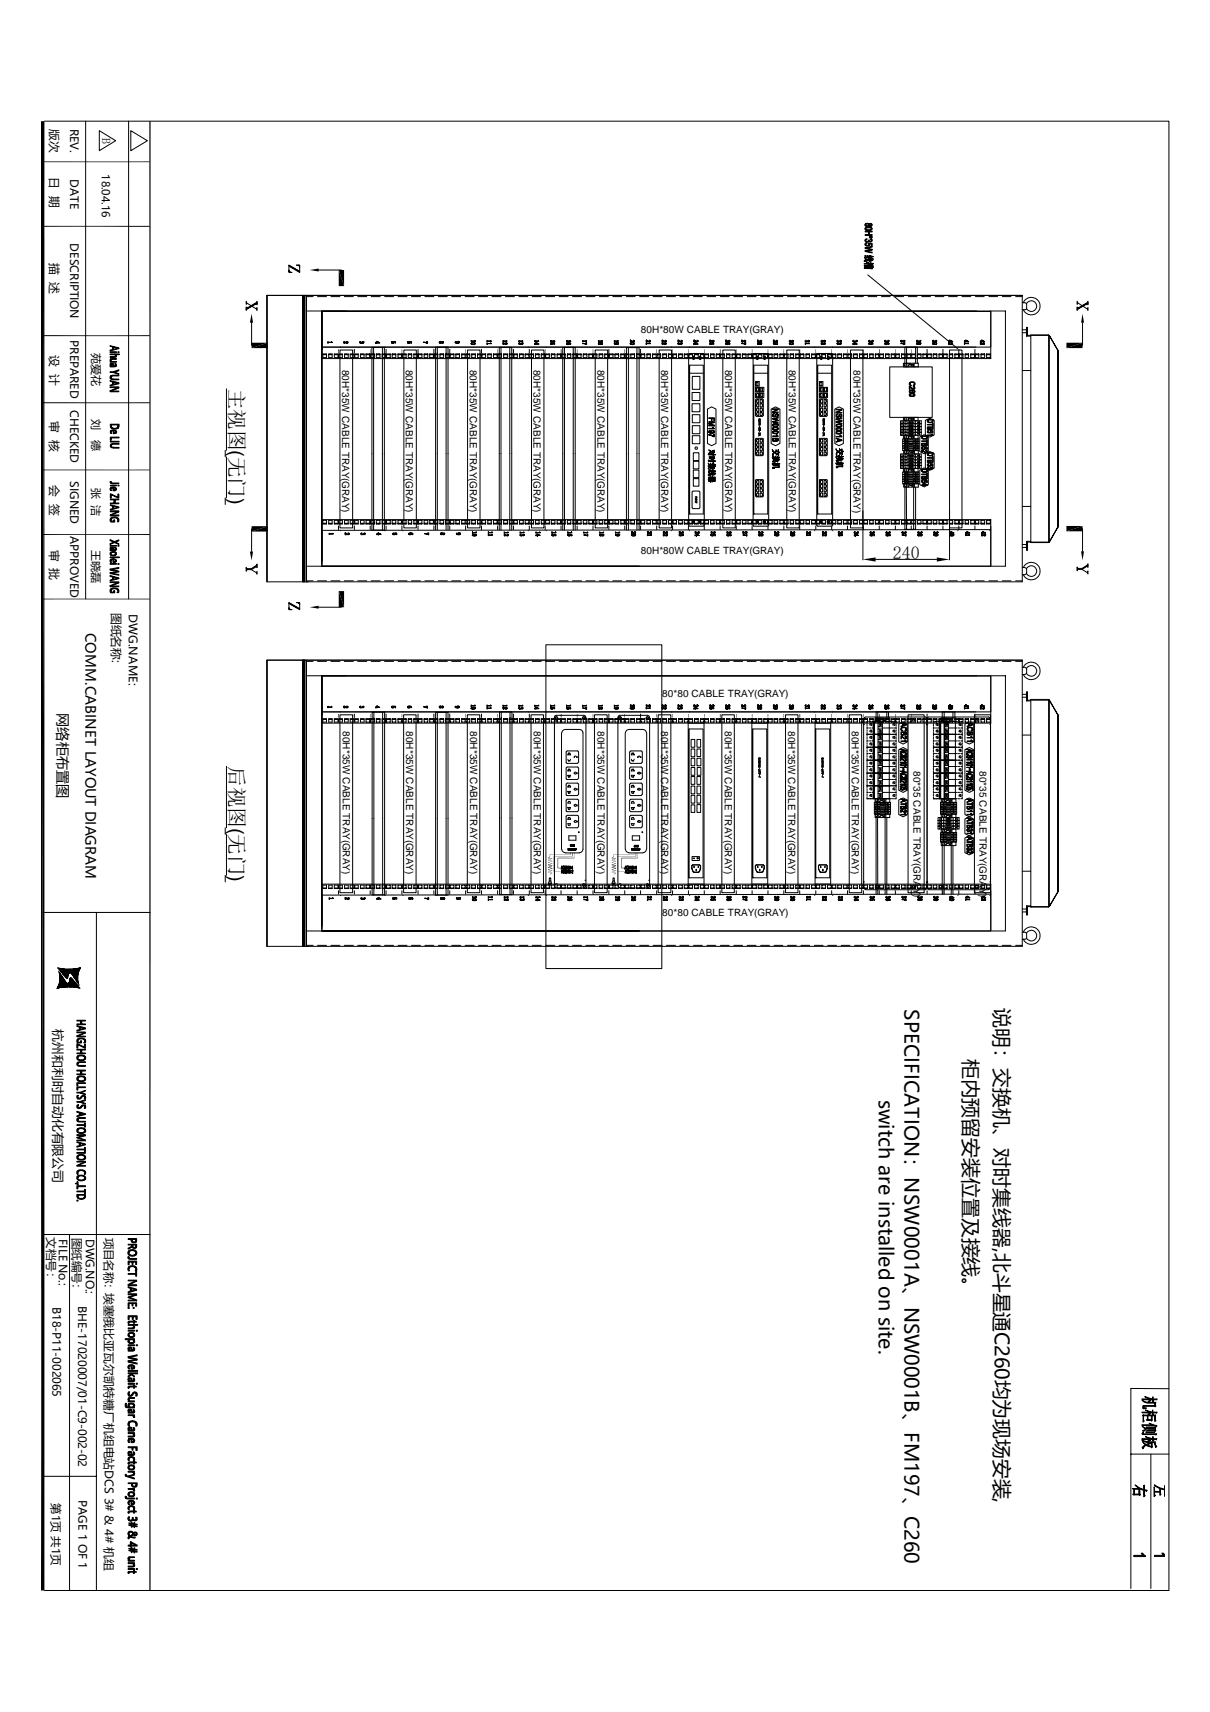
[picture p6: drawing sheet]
<svg xmlns="http://www.w3.org/2000/svg" width="210mm" height="297mm" viewBox="0 0 210 297" stroke-linecap="round" stroke-linejoin="round" font-family="sans-serif">
<defs><g id="words">
<g font-size="3.6">
<text x="39.8" y="67.5" transform="rotate(90 39.8 67.5)">主视图(无门)</text>
<text x="39.8" y="133" transform="rotate(90 39.8 133)">后视图(无门)</text>
</g>
<g font-size="3.4">
<text x="156.9" y="175.1" transform="rotate(90 156.9 175.1)">SPECIFICATION：NSW0001A、NSW0001B、FM197、C260</text>
<text x="172.6" y="174.9" transform="rotate(90 172.6 174.9)">说明：交换机、对时集线器,北斗星通C260均为现场安装,</text>
<text x="167.2" y="183.7" transform="rotate(90 167.2 183.7)">柜内预留安装位置及接线。</text>
<text x="152.4" y="190.8" transform="rotate(90 152.4 190.8)">switch are installed on site.</text>
</g>
<text font-size="3.1" x="154.9" y="97">240</text>
<g font-size="2.5">
<text x="14.8" y="109.8" transform="rotate(90 14.8 109.8)">COMM.CABINET LAYOUT DIAGRAM</text>
<text x="10" y="123.7" transform="rotate(90 10 123.7)">网络柜布置图</text>
</g>
<text font-size="2.2" x="9.3" y="178.6" transform="rotate(90 9.3 178.6)">杭州和利时自动化有限公司</text>
<g font-size="2">
<text x="8.7" y="22.4" transform="rotate(90 8.7 22.4)">版次</text>
<text x="12.1" y="22.3" transform="rotate(90 12.1 22.3)">REV.</text>
<text x="17.7" y="23.9" transform="rotate(90 17.7 23.9)">B</text>
<text x="8.7" y="30.7" transform="rotate(90 8.7 30.7)">日 期</text>
<text x="12.1" y="31.1" transform="rotate(90 12.1 31.1)">DATE</text>
<text x="8.7" y="45.7" transform="rotate(90 8.7 45.7)">描 述</text>
<text x="12.1" y="42.2" transform="rotate(90 12.1 42.2)">DESCRIPTION</text>
<text x="12.1" y="59" transform="rotate(90 12.1 59)">PREPARED</text>
<text x="8.7" y="61.6" transform="rotate(90 8.7 61.6)">设 计</text>
<text x="12.1" y="71.2" transform="rotate(90 12.1 71.2)">CHECKED</text>
<text x="8.7" y="73.1" transform="rotate(90 8.7 73.1)">审 核</text>
<text x="12.1" y="83.5" transform="rotate(90 12.1 83.5)">SIGNED</text>
<text x="8.7" y="84.2" transform="rotate(90 8.7 84.2)">会 签</text>
<text x="8.7" y="95.4" transform="rotate(90 8.7 95.4)">审 批</text>
<text x="12.1" y="93" transform="rotate(90 12.1 93)">APPROVED</text>
<text x="19.5" y="106.3" transform="rotate(90 19.5 106.3)">图纸名称:</text>
<text x="22.4" y="106.5" transform="rotate(90 22.4 106.5)">DWG.NAME:</text>
<text x="8.2" y="214.7" transform="rotate(90 8.2 214.7)">文档号：</text>
<text x="10.2" y="215" transform="rotate(90 10.2 215)">FILE No.:</text>
<text x="12.7" y="214.8" transform="rotate(90 12.7 214.8)">图纸编号：</text>
<text x="14.9" y="215" transform="rotate(90 14.9 215)">DWG.NO.:</text>
<text x="18.2" y="214.7" transform="rotate(90 18.2 214.7)">项目名称：埃塞俄比亚瓦尔凯特糖厂机组电站DCS 3# &amp; 4# 机组</text>
<text x="9.1" y="226.7" transform="rotate(90 9.1 226.7)">B18-P11-002065</text>
<text x="13.5" y="226.6" transform="rotate(90 13.5 226.6)">BHE-17020007/01-C9-002-02</text>
<text x="9" y="260.8" transform="rotate(90 9 260.8)">第1页 共1页</text>
<text x="13.6" y="260.3" transform="rotate(90 13.6 260.3)">PAGE 1 OF 1</text>
</g>
<g font-size="1.9">
<text x="17.7" y="30.2" transform="rotate(90 17.7 30.2)">18.04.16</text>
<text x="16" y="61.2" transform="rotate(90 16 61.2)">苑爱花</text>
<text x="16" y="72.7" transform="rotate(90 16 72.7)">刘</text>
<text x="16" y="76.3" transform="rotate(90 16 76.3)">德</text>
<text x="16" y="84.7" transform="rotate(90 16 84.7)">张 洁</text>
<text x="16" y="95.5" transform="rotate(90 16 95.5)">王晓磊</text>
</g>
<g font-size="1.7">
<text x="111.2" y="57.8">80H*80W CABLE TRAY(GRAY)</text>
<text x="59.4" y="64.1" transform="rotate(90 59.4 64.1)">80H*35W CABLE TRAY(GRAY)</text>
<text x="70.4" y="64.1" transform="rotate(90 70.4 64.1)">80H*35W CABLE TRAY(GRAY)</text>
<text x="81.5" y="64.1" transform="rotate(90 81.5 64.1)">80H*35W CABLE TRAY(GRAY)</text>
<text x="92.5" y="64.1" transform="rotate(90 92.5 64.1)">80H*35W CABLE TRAY(GRAY)</text>
<text x="103.6" y="64.1" transform="rotate(90 103.6 64.1)">80H*35W CABLE TRAY(GRAY)</text>
<text x="114.7" y="64.1" transform="rotate(90 114.7 64.1)">80H*35W CABLE TRAY(GRAY)</text>
<text x="125.8" y="64.1" transform="rotate(90 125.8 64.1)">80H*35W CABLE TRAY(GRAY)</text>
<text x="136.8" y="64.1" transform="rotate(90 136.8 64.1)">80H*35W CABLE TRAY(GRAY)</text>
<text x="148" y="64.2" transform="rotate(90 148 64.2)">80H*35W CABLE TRAY(GRAY)</text>
<text x="111.2" y="96.2">80H*80W CABLE TRAY(GRAY)</text>
<text x="114.9" y="120.9">80*80 CABLE TRAY(GRAY)</text>
<text x="59.5" y="126.9" transform="rotate(90 59.5 126.9)">80H*35W CABLE TRAY(GRAY)</text>
<text x="70.5" y="126.9" transform="rotate(90 70.5 126.9)">80H*35W CABLE TRAY(GRAY)</text>
<text x="81.5" y="126.9" transform="rotate(90 81.5 126.9)">80H*35W CABLE TRAY(GRAY)</text>
<text x="92.6" y="126.9" transform="rotate(90 92.6 126.9)">80H*35W CABLE TRAY(GRAY)</text>
<text x="103.6" y="126.9" transform="rotate(90 103.6 126.9)">80H*35W CABLE TRAY(GRAY)</text>
<text x="114.7" y="126.9" transform="rotate(90 114.7 126.9)">80H*35W CABLE TRAY(GRAY)</text>
<text x="125.7" y="126.9" transform="rotate(90 125.7 126.9)">80H*35W CABLE TRAY(GRAY)</text>
<text x="136.7" y="126.9" transform="rotate(90 136.7 126.9)">80H*35W CABLE TRAY(GRAY)</text>
<text x="147.8" y="126.9" transform="rotate(90 147.8 126.9)">80H*35W CABLE TRAY(GRAY)</text>
<text x="158.5" y="133.8" transform="rotate(90 158.5 133.8)">80*35 CABLE TRAY(GRAY</text>
<text x="169.9" y="133.8" transform="rotate(90 169.9 133.8)">80*35 CABLE TRAY(GRAY</text>
<text x="158.5" y="155.1" transform="rotate(90 158.5 155.1)">)</text>
<text x="169.9" y="155.1" transform="rotate(90 169.9 155.1)">)</text>
<text x="114.9" y="158.9">80*80 CABLE TRAY(GRAY)</text>
</g>
<text font-size=".8" x="12.2" y="169.8" transform="rotate(90 12.2 169.8)">auto</text>
<g font-size=".5">
<text x="11.5" y="168.1" transform="rotate(90 11.5 168.1)">hollilas</text>
<text x="13.1" y="168.1" transform="rotate(90 13.1 168.1)">pgqh</text>
</g>
<text font-size=".4" x="10.6" y="169.9" transform="rotate(90 10.6 169.9)">hollysys</text>
</g></defs>
<g fill="none" stroke="#000" stroke-width=".17">
<path d="M7.4 39.3h18.6M7.4 28.1h18.6M7.7 21h195.1v255h-195.1M14.9 21v82.9M17.2 22.7l2.9 1.7-2.9 1.7zM22.3 21v82.9M22.7 22.7l2.9 1.7-2.9 1.7zM7.1 58.2h18.9M42.7 52.4v.3M42.7 53.5h.2l-.2 .3M42.7 52.3v.5M42.7 53.2v.7"/>
<path d="M42.7 53.3l.1 .2M42.8 52.6l1.7 1M43.6 56v3.9M44.5 52.6l.1 .2M44.6 52.4l-.2 .2 .2 .1M44.6 53.5v.3M44.6 52.3v.6M44.6 53.3v.6M44.6 52.4l-1.9 1.1M44.6 52.6l-1.9 1M44.6 52.6l-1.9 1.1M50.1 46.1l1.9 1"/>
<path d="M50.1 46.8l.1 .5M50.1 47l.2 .3M50.1 47.1l.3 .2M51.7 46l.3 .2M51.8 46l.2 .3M51.9 46l.1 .5M52 46.1l-.6-.1h.6v1.3l-1.9-1.1M52 47.1l-1.9-1.1v1.3h.5l-.5-.2M52.5 51.3v49.7M52.6 51.3v49.7M52.7 51.3v49.7M52.8 51.3v49.7"/>
<path d="M53.1 54h121.3v44.2h-121.3M53.1 51.5h1.2M53.1 51.3v49.7M55.1 51.5h1.5M55.3 46.8h3.9M55.8 54h116.1v6.2h-116.1zM55.8 54v44.2M57.4 51.5h1.6M59.7 51.5h1.6M62.1 51.5h1.5M64.4 51.5h1.6M66.7 51.5h1.6"/>
<path d="M69 51.5h1.6M71.4 51.5h1.5M73.7 51.5h1.6M76 51.5h1.6M78.4 51.5h1.5M80.7 51.5h1.6M83 51.5h1.6M85.3 51.5h1.6M87.7 51.5h1.5M90 51.5h1.6M92.3 51.5h1.6M94.7 51.5h1.5"/>
<path d="M97 51.5h1.6M99.3 51.5h1.6M101.6 51.5h1.6M104 51.5h1.5M106.3 51.5h1.6M108.6 51.5h1.6M111 51.5h1.5M113.3 51.5h1.6M115.6 51.5h1.6M117.9 51.5h1.6M120.3 51.5h1.5M122.6 51.5h1.6"/>
<path d="M125 51.5h1.5M127.3 51.5h1.5M129.6 51.5h1.5M132 51.5h1.5M134.3 51.5h1.5M136.6 51.5h1.5M138.9 51.5h1.6M141.3 51.5h1.5M143.6 51.5h1.5M145.9 51.5h1.5M148.3 51.5h1.5M150.5 47.7l15.6 12.8"/>
<path d="M150.6 51.5h1.5M152.9 51.5h1.5M155.2 51.5h1.6M157.6 51.5h1.5M159.9 51.5h1.5M162.2 51.5h1.5M164.5 51.5h1.6M166.9 51.5h1.5M169.2 51.5h1.5M171.5 51.5h1.6M171.9 54v8.2h-116.1M173.9 51.5h1.5"/>
<path d="M176.2 51.5h1.1M177.3 51.3h-131v49.7M177.3 52.5h.5l.2 .1 .1 .2-.1 .9h-.7M177.3 51.3v49.7h-131M177.3 57.2h.8M177.3 57.7h.8M177.5 52.5a1.52 1.52 0 0 1 2.3-.6 1.52 1.52 0 0 1 0 2.4 1.52 1.52 0 0 1-2.3-.6M178.1 52.7a.95 .95 0 0 1 1.4-.3 .95 .95 0 0 1 0 1.5 .95 .95 0 0 1-1.4-.4M178.1 57.2v.1M178.1 57.2v.5M178.1 57h.1M178.1 58.3h.7"/>
<path d="M178.1 57.7h.1M178.2 58.2v-1.4h-.1v1.5M178.2 58.2h3.7M178.2 58.2l-.1 .1M178.8 58.1h3.1v36h-3.1zM181.9 58.2h.1M182 58.2l1.6 2.6-.1 30.6M182 58.2l1.5 2.6M182 58.2h.1M182 58.2v35.8M186.9 52.4l.1 .2-.1 .1M186.9 53.5h.2l-.2 .3"/>
<path d="M186.9 52.3v.5M186.9 53.2v.7M186.9 53.3l.1 .2M187 52.6l1.6 1M187.8 56v3.9M188.6 52.6l.1 .2M188.7 52.4l-.1 .2 .1 .1M188.7 53.5v.3M188.7 52.3v.6M188.7 53.3v.6M188.7 52.4l-1.8 1.1M188.7 52.6l-1.8 1"/>
<path d="M188.7 52.6l-1.8 1.1M7.1 69.9h18.9M39.1 78.1v1.2M39.3 67.5v10.6M39.3 79.3v7.1M55.8 60.2h113.5M56 61.4h.6v.6h-.6zM56 61.5h.6M57 61.4h.6v.6h-.6zM57 61.5h.6M58 61.4h.6v.6h-.6zM58 61.5h.6"/>
<path d="M58.8 61.4h.6v.6h-.6zM58.8 61.5h.6M59 60.7h2.2v30.9h-2.2zM59.1 60.2v.1M59.8 61.4h.6v.6h-.6zM59.8 61.5h.6M60.7 61.4h.7v.6h-.7zM60.7 61.5h.7M61.5 60.6v.6M61.6 61.4h.5v.6h-.5zM61.6 61.5h.5M62.5 61.4h.7v.6h-.7z"/>
<path d="M62.5 61.5h.7M63.5 61.4h.6v.6h-.6zM63.5 61.5h.6M64.3 61.4h.6v.6h-.6zM64.3 61.5h.6M64.5 60.3h2.2v31.7h-2.2zM64.8 60.3v31.7M65.3 61.4h.6v.6h-.6zM65.3 61.5h.6M66.3 61.4h.6v.6h-.6zM66.3 61.5h.6M66.3 60.3v31.7"/>
<path d="M66.8 60.2v.1M67 60.6v.6M67.1 61.4h.6v.6h-.6zM67.1 61.5h.6M68 61.4h.7v.6h-.7zM68 61.5h.7M69 61.4h.6v.6h-.6zM69 61.5h.6M69.8 61.4h.6v.6h-.6zM69.8 61.5h.6M69.9 60.2v.1M70.1 60.7h2.1v30.9h-2.1z"/>
<path d="M70.8 61.4h.6v.6h-.6zM70.8 61.5h.6M71.8 61.4h.6v.6h-.6zM71.8 61.5h.6M72.5 60.6v.6M72.6 61.4h.6v.6h-.6zM72.6 61.5h.6M73.6 61.4h.6v.6h-.6zM73.6 61.5h.6M74.5 61.4h.7v.6h-.7zM74.5 61.5h.7M75.3 60.6v.6"/>
<path d="M75.4 61.4h.5v.6h-.5zM75.4 61.5h.5M75.9 60.2v31.7M76.3 61.4h.7v.6h-.7zM76.3 61.5h.7M77.3 61.4h.6v.6h-.6zM77.3 61.5h.6M77.4 60.2v31.7M78 60.6v.6M78.1 61.4h.6v.6h-.6zM78.1 61.5h.6M79.1 61.4h.6v.6h-.6z"/>
<path d="M79.1 61.5h.6M80.1 61.4h.6v.6h-.6zM80.1 61.5h.6M80.9 61.4h.6v.6h-.6zM80.9 61.5h.6M81.1 60.7h2.2v30.9h-2.2zM81.8 61.4h.7v.6h-.7zM81.8 61.5h.7M82.8 61.4h.6v.6h-.6zM82.8 61.5h.6M83.5 60.6v.6M83.6 61.4h.6v.6h-.6z"/>
<path d="M83.6 61.5h.6M84.6 61.4h.6v.6h-.6zM84.6 61.5h.6M85.6 61.4h.6v.6h-.6zM85.6 61.5h.6M86.4 61.4h.6v.6h-.6zM86.4 61.5h.6M86.9 60.3v31.7M87.4 61.4h.6v.6h-.6zM87.4 61.5h.6M88.3 61.4h.7v.6h-.7zM88.3 61.5h.7"/>
<path d="M88.4 60.3v31.7M89.1 60.6v.6M89.2 61.4h.5v.6h-.5zM89.2 61.5h.5M90.1 61.4h.7v.6h-.7zM90.1 61.5h.7M91.1 61.4h.6v.6h-.6zM91.1 61.5h.6M91.7 60.2v.1M91.8 60.6v.6M91.9 61.4h.6v.6h-.6zM91.9 61.5h.6"/>
<path d="M92.2 60.7h2.2v30.9h-2.2zM92.9 61.4h.6v.6h-.6zM92.9 61.5h.6M93.9 61.4h.6v.6h-.6zM93.9 61.5h.6M94.7 61.4h.6v.6h-.6zM94.7 61.5h.6M94.7 60.2v.1M95.6 61.4h.7v.6h-.7zM95.6 61.5h.7M96.6 61.4h.6v.6h-.6zM96.6 61.5h.6"/>
<path d="M97.4 61.4h.6v.6h-.6zM97.4 61.5h.6M97.9 60.3v31.7M98.4 61.4h.6v.6h-.6zM98.4 61.5h.6M99.4 61.4h.6v.6h-.6zM99.4 61.5h.6M99.4 60.3v31.7M100.2 61.4h.6v.6h-.6zM100.2 61.5h.6M101.2 61.4h.6v.6h-.6zM101.2 61.5h.6"/>
<path d="M102.2 61.4h.6v.6h-.6zM102.2 61.5h.6M103 61.4h.5v.6h-.5zM103 61.5h.5M103.3 60.7h2.1v30.9h-2.1zM103.9 61.4h.7v.6h-.7zM103.9 61.5h.7M104.9 61.4h.6v.6h-.6zM104.9 61.5h.6M105.6 60.6v.6M105.7 61.4h.6v.6h-.6zM105.7 61.5h.6"/>
<path d="M106.7 61.4h.6v.6h-.6zM106.7 61.5h.6M107.7 61.4h.6v.6h-.6zM107.7 61.5h.6M108.5 61.4h.6v.6h-.6zM108.5 61.5h.6M109 60.3v31.7M109.4 61.4h.7v.6h-.7zM109.4 61.5h.7M110.4 61.4h.6v.6h-.6zM110.4 61.5h.6M110.5 60.3v31.7"/>
<path d="M111.1 60.6v.6M111.2 61.4h.6v.6h-.6zM111.2 61.5h.6M112.2 61.4h.6v.6h-.6zM112.2 61.5h.6M113.2 61.4h.6v.6h-.6zM113.2 61.5h.6M114 61.4h.6v.6h-.6zM114 61.5h.6M114.3 60.7h2.2v30.9h-2.2zM115 61.4h.6v.6h-.6zM115 61.5h.6"/>
<path d="M116 61.4h.6v.6h-.6zM116 61.5h.6M116.5 60.2v.1M116.8 61.4h.5v.6h-.5zM116.8 61.5h.5M117.7 61.4h.7v.6h-.7zM117.7 61.5h.7M118.7 61.4h.6v.6h-.6zM118.7 61.5h.6M119.5 61.5v29.7M119.5 61.5h.6M119.6 60.2v.1"/>
<path d="M119.6 61.3h2.4M119.6 61.4l-.1 .1M119.6 63.4h2.4v25.8h-2.4zM119.6 64.8h2.4M120.1 68.1h1.3v1.4h-1.3zM120.1 70h1.3v1.4h-1.3zM120.1 65.3h1.3v2.2h-1.3zM120.1 72h1.3v1.3h-1.3zM120.1 73.9h1.3v1.4h-1.3zM120.1 75.6h1.3v1.4h-1.3zM120.1 62h-.6v-.6h.6v.9M120.1 62.1h.3"/>
<path d="M120.2 61.9l.1-.1 .1 .1v.5l-.2-.1M120.3 78.6h.9v1.3h-.9zM120.3 61.8v.6M120.5 61.4h.6v.6h-.6zM120.5 61.5h.6M121.3 61.9v.4M121.3 62.1h.3M121.3 61.9l.1-.1 .2 .1-.1 .5-.2-.1M121.5 61.8v.6M121.5 61.4h.6v.6h-.6zM121.5 61.5h.6M122 61.4l.1 .1"/>
<path d="M122.2 61.5v29.7M122.3 61.4h.6v.6h-.6zM122.3 61.5h.6M122.7 71l.7-.4 .8 .4v5.9l-.8 .4-.7-.4zM123.3 61.4h.6v.6h-.6zM123.3 61.5h.6M124.2 61.4h.6v.6h-.6zM124.2 61.5h.6M125 61.4h.6v.6h-.6zM125 61.5h.6M125.4 60.7h2.2v30.9h-2.2zM126 61.4h.6v.6h-.6z"/>
<path d="M126 61.5h.6M127 61.4h.6v.6h-.6zM127 61.5h.6M127.8 61.4h.6v.6h-.6zM127.8 61.5h.6M128.8 61.4h.6v.6h-.6zM128.8 61.5h.6M129.8 61.4h.6v.6h-.6zM129.8 61.5h.6M130.6 61.5h.6M130.7 61.3h2.5M130.7 61.4v29.9"/>
<path d="M130.8 63.4h2.4v25.8h-2.4zM130.8 64.8h2.4M131.1 68.2h1.4v.8h-1.4zM131.1 67.2h1.4v.8h-1.4zM131.1 66.2h.6v.8h-.6zM131.1 69.3v2.8M131.1 76.1v2.8M131.1 78.9l.1 .1M131.1 76.1h1.3M131.1 72.1l.1 .1M131.2 66.3h.3v.6h-.3zM131.2 62h-.6v-.6h.6v.9"/>
<path d="M131.2 62.1h.3M131.2 79.1h1.1M131.2 72.2h1.1M131.2 69.2h1.1M131.2 69.2l-.1 .1M131.2 62.3l.1 .1 .2-.1M131.2 61.9l.1-.1 .2 .1M131.3 67.3h.3v.6h-.3v-.2h-.2zM131.3 68.3h.3v.6h-.3v-.2h-.2zM131.3 76.2h.3v.5h-.3v-.1h-.1zM131.3 77.6h.3v.6h-.3v-.2h-.1zM131.3 78.4h.3v.6h-.3v-.2h-.1z"/>
<path d="M131.3 69.3h.3v.6h-.3v-.2h-.1zM131.3 70.8h.3v.6h-.3v-.2h-.1zM131.3 71.5h.3v.6h-.3v-.2h-.1zM131.3 76.9h.3v.6h-.3v-.2h-.1zM131.3 70h.3v.6h-.3v-.1h-.1zM131.4 61.8v.6M131.5 62h.7v-.6h-.7v.9M131.5 61.5h.7M131.6 73.2h.3v.1h-.2zM131.6 73.6h.3v.1l-.2 .1zM131.6 72.9h.3l-.3 .1 .3 .1h-.3M131.6 75.4h.3l-.2-.1v.2"/>
<path d="M131.6 74.2h.3M131.7 74.2l-.1 .2 .2-.2 .1 .2M131.7 72.8l-.1-.1h.3l-.1 .1M131.7 67.2v.8M131.7 68.2v.8M131.7 73.9v.2M131.7 74.7v.3M131.8 75.1l.1 .1-.3-.1v.2M131.9 76.2h.3v.5h-.3zM131.9 77.6h.3v.6h-.3zM131.9 78.4h.3v.6h-.3zM131.9 69.3h.3v.6h-.3z"/>
<path d="M131.9 70.8h.3v.6h-.3zM131.9 71.5h.3v.6h-.3zM131.9 76.9h.3v.6h-.3zM131.9 70h.3v.6h-.3zM131.9 73.4l-.3 .1M131.9 67.2v.8M131.9 68.2v.8M131.9 74.5h-.3l.3 .1-.3 .1h.3M131.9 75.6h-.3v.1M132 67.3h.3v.6h-.3zM132 68.3h.3v.6h-.3zM132.3 69.2l.1 .1"/>
<path d="M132.4 78.9l-.1 .1M132.4 72.1l-.1 .1M132.4 69.3v2.8M132.4 76.1v2.8M132.5 62.1h.3M132.5 61.9v.4M132.5 61.9l.1-.1 .2 .1-.1 .5-.2-.1M132.5 61.4h.6v.6h-.6zM132.5 61.5h.6M132.6 61.8v.6M133.2 61.4l.1 .1M133.3 61.4h.6v.6h-.6z"/>
<path d="M133.3 61.5h.6M133.3 61.5v29.7M133.8 71l.7-.4 .8 .4v5.9l-.8 .4-.7-.4zM134.3 61.4h.6v.6h-.6zM134.3 61.5h.6M135.3 61.4h.6v.6h-.6zM135.3 61.5h.6M136.1 61.4h.6v.6h-.6zM136.1 61.5h.6M136.5 60.7h2.1v30.9h-2.1zM137.1 61.4h.6v.6h-.6zM137.1 61.5h.6"/>
<path d="M138 61.4h.6v.6h-.6zM138 61.5h.6M138.8 61.4h.6v.6h-.6zM138.8 61.5h.6M139.8 61.4h.6v.6h-.6zM139.8 61.5h.6M140.8 61.4h.6v.6h-.6zM140.8 61.5h.6M141.3 60.2v.1M141.6 61.4h.6v.6h-.6zM141.6 61.5h.6M141.7 61.5v29.7"/>
<path d="M141.8 61.3h2.5M141.8 61.4l-.1 .1M141.9 63.4h2.4v25.8h-2.4zM141.9 64.8h2.4M142.2 68.2h1.4v.8h-1.4zM142.2 67.2h1.4v.8h-1.4zM142.2 66.2h.5v.8h-.5zM142.2 66.3h.4v.6h-.4zM142.2 79.1h1.2M142.2 72.2h1.2M142.2 69.2h1.2M142.2 69.2v3"/>
<path d="M142.3 62.1h.3M142.3 61.9v.4M142.3 67.3h.3v.6h-.3zM142.3 68.3h.3v.6h-.3zM142.3 61.9l.1-.1 .2 .1M142.4 76.2h.3v.5h-.3zM142.4 77.6h.3v.6h-.3zM142.4 78.4h.3v.6h-.3zM142.4 69.3h.3v.6h-.3zM142.4 70.8h.3v.6h-.3zM142.4 71.5h.3v.6h-.3zM142.4 76.9h.3v.6h-.3z"/>
<path d="M142.4 70h.3v.6h-.3zM142.5 61.8v.6M142.6 62h.6v-.6h-.6l-.1 1-.2-.1M142.6 61.5h.6M142.7 73.2h.3v.1h-.1zM142.7 73.6h.3v.1l-.1 .1zM142.7 72.9h.3l-.3 .1 .3 .1h-.3M142.7 75.4h.3l-.1-.1v.2M142.7 74.2h.3M142.8 74.2v.2l.2-.2v.2M142.8 67.2v.8M142.8 68.2v.8"/>
<path d="M142.9 72.8h-.2v-.1l.3-.1v.2M142.9 73.8v.2M142.9 74.7v.3M143 76.2h.3v.2h.1l-.1 .3h-.3zM143 77.6h.3v.2h.1l-.1 .4h-.3zM143 78.4h.3v.2h.1l-.1 .4h-.3zM143 69.3h.3v.2h.1l-.1 .4h-.3zM143 70.8h.3v.2h.1l-.1 .4h-.3zM143 71.5h.3v.2h.1l-.1 .4h-.3zM143 76.9h.3v.2h.1l-.1 .4h-.3zM143 70h.3v.3h.1l-.1 .3h-.3zM143 67.2v.8"/>
<path d="M143 68.2v.8M143 73.4v.1h-.3M143 75.1v.1l-.3-.2v.2M143 67.3h.4v.6h-.4zM143 68.3h.4v.6h-.4zM143 74.5h-.3l.3 .1-.3 .1h.3M143 75.6h-.3v.1M143.4 69.2l.1 .1M143.5 76.1h-1.3v2.9M143.5 78.9l-.1 .1M143.5 72.1l-.1 .1M143.5 61.9v.4"/>
<path d="M143.5 69.3v2.8M143.5 76.1v2.8M143.5 62.1h.3M143.6 62.3v.1l.2-.1M143.6 61.9v-.1l.2 .1M143.6 61.4h.6v.6h-.6zM143.6 61.5h.6M143.7 61.8v.6M143.8 61.9v.4M144.3 61.4l.1 .1M144.4 61.4h.6v.6h-.6zM144.4 61.5h.6"/>
<path d="M144.4 60.2v.1M144.4 61.5v29.7M144.8 71l.7-.4 .8 .4v5.9l-.8 .4-.7-.4zM145.3 61.4h.7v.6h-.7zM145.3 61.5h.7M146.3 61.4h.6v.6h-.6zM146.3 61.5h.6M147.1 61.4h.6v.6h-.6zM147.1 61.5h.6M147.5 60.7h2.2v30.9h-2.2zM148.1 61.4h.6v.6h-.6zM148.1 61.5h.6"/>
<path d="M149.1 61.4h.6v.6h-.6zM149.1 61.5h.6M149.9 61.4h.6v.6h-.6zM149.9 61.5h.6M150.9 61.4h.6v.6h-.6zM150.9 61.5h.6M151.8 61.4h.6v.6h-.6zM151.8 61.5h.6M152.6 61.4h.6v.6h-.6zM152.6 61.5h.6M153.6 61.4h.6v.6h-.6zM153.6 61.5h.6"/>
<path d="M154.3 63.7h7.4v8.7h-7.4zM154.6 61.4h.6v.6h-.6zM154.6 61.5h.6M155.4 61.4h.6v.6h-.6zM155.4 61.5h.6M156.2 73h3.6v2.5h-3.6v-.5h3.6h-3.6v-.5h3.6h-3.6v-.5h3.6h-3.6v-.5h3.6h-3.6zM156.2 78.8h3.6v2.5h-3.6v-.5h3.6h-3.6v-.5h3.6h-3.6v-.5h3.6h-3.6v-.5h3.6h-3.6zM156.4 61.4h.6v.6h-.6zM156.4 61.5h.6M156.5 73v2.5M156.5 78.8v2.5M156.6 76.1h2.8v2.1h-2.8v-.4h2.8h-2.8v-.4h2.8h-2.8v-.5h2.8h-2.8v-.3h2.8h-2.8z"/>
<path d="M156.7 74.7l.1 .1M156.7 74.2l.1 .1M156.7 73.7l.1 .1M156.7 73.2l.1 .1M156.7 75.2l.1 .1M156.7 80l.1 .1M156.7 79.5l.1 .1M156.7 79l.1 .1M156.7 74.7l.1 .1h-.1zM156.7 74.2l.1 .1h-.1zM156.7 73.7l.1 .1h-.1zM156.7 73.2l.1 .1h-.1z"/>
<path d="M156.7 75.2l.1 .1h-.1zM156.7 80l.1 .1h-.1zM156.7 79.4l.1 .2h-.1zM156.7 78.9l.1 .2h-.1zM156.7 63h2.6v.7h-2.6zM156.7 72.4h2.6v.6h-2.6zM156.7 75.5h2.6v.6h-2.6zM156.8 78.2h2.5v.6h-2.5zM156.9 63l.1 .7M156.9 72.4v.4h.1v.2M156.9 75.5v.5h.1v.1M156.9 76.1v2.1"/>
<path d="M156.9 78.2v.4h.2v.2M157 63v-2.8h2.1v2.8M157.1 63l.1 .1v.6M157.1 72.4l.1 .1v.5M157.1 75.5l.1 .1v.5M157.1 77.1l.1 .1M157.1 76.7l.1 .1M157.1 76.3l.1 .1M157.1 77.9l.1 .1M157.1 77.5l.1 .1M157.1 77.1l.1 .1h-.1zM157.1 76.7l.1 .1h-.1z"/>
<path d="M157.1 76.3l.1 .1h-.1zM157.1 77.9l.1 .1h-.1zM157.1 77.5l.1 .1h-.1zM157.1 78.2h.1v.6M157.1 73v2.5M157.1 78.8v2.5M157.3 60.2v2.8M157.4 61.4h.6v.6h-.6zM157.4 61.5h.6M157.4 74.7h1.2M157.4 74.3h1.2M157.4 73.8h1.2"/>
<path d="M157.4 73.3h1.2M157.4 75.3h1.2M157.4 79.5h1.2M157.4 79h1.2M157.4 63l-.1 .1v.6M157.4 72.4l-.1 .1v.5M157.4 75.5l-.1 .1v.5M157.4 76.1v2.1M157.5 78.2h-.1v.6M157.5 77.2l.2-.1h.6l.2 .1M157.5 76.8l.2-.1h.6l.2 .1M157.5 76.4h1"/>
<path d="M157.5 78l.2-.1h.6l.2 .1M157.5 77.6l.2-.1h.6l.2 .1M157.6 72.4l-.1 .6M157.6 75.5l-.1 .6M157.6 63l-.1 .7M157.6 78.2v.6M157.7 74.7h.6v.2h-.6zM157.7 74.2h.6v.2h-.6zM157.7 73.7h.6v.2h-.6zM157.7 73.2h.6v.2h-.6zM157.7 75.2h.6v.2h-.6zM157.7 79.9h.6v.2h-.6z"/>
<path d="M157.7 79.4h.6v.2h-.6zM157.7 78.9h.6v.2h-.6zM157.7 72.4v.3M157.7 75.5v.3M157.8 72.7h.1M157.8 75.8h.1M157.8 63v.3M157.8 78.2v.2M157.8 78.4h.2M158 63v.3h-.2M158 72.4v.3M158 75.5v.3"/>
<path d="M158 78.2v.2M158.1 63.2h.4v.3h-.4zM158.1 72.6h.4v.2h-.4zM158.1 75.7h.4v.3h-.4zM158.2 78.3h.3v.3h-.3zM158.2 61.4h.6v.6h-.6zM158.2 61.5h.6M158.4 63.2l-.2 .3M158.4 72.6l-.2 .2M158.4 75.7l-.2 .3M158.5 78.3l-.3 .3M158.6 63v.7"/>
<path d="M158.6 72.4v.6M158.6 75.5v2.7M158.6 78.2v.6M158.8 73v2.5M158.8 78.8v2.5M158.8 77.1l.2 .1h-.2zM158.8 76.7l.2 .1h-.2zM158.8 76.3l.2 .1h-.2zM158.8 77.9l.2 .1h-.2zM158.8 77.5l.2 .1h-.2zM158.8 60.2v2.8M158.9 77.5l-.1 .1"/>
<path d="M158.9 77.1l-.1 .1M158.9 76.7l-.1 .1M158.9 76.3l-.1 .1M158.9 77.9l-.1 .1M159.1 61.4h.7v.6h-.7zM159.1 61.5h.7M159.1 76.1v2.1M159.2 74.7l.1 .1h-.1zM159.2 74.2l.1 .1h-.1zM159.2 73.7l.1 .1h-.1zM159.2 73.2l.1 .1h-.1zM159.2 75.2l.1 .1h-.1z"/>
<path d="M159.2 80l.1 .1h-.1zM159.2 79.4l.1 .2h-.1zM159.2 78.9l.1 .2h-.1zM159.3 74.7l-.1 .1M159.3 74.2l-.1 .1M159.3 73.7l-.1 .1M159.3 73.2l-.1 .1M159.3 75.2l-.1 .1M159.3 80l-.1 .1M159.3 79.5l-.1 .1M159.3 79l-.1 .1M159.5 73v2.5"/>
<path d="M159.5 78.8v2.5M159.6 75.8l.7-.4 .7 .4v2.5l-.7 .4-.7-.4zM160.1 61.4h.6v.6h-.6zM160.1 61.5h.6M160.5 72.9l.8-.3 .8 .3v2.6l-.8 .3-.8-.3zM160.5 78.7l.8-.4 .8 .4v2.5l-.8 .4-.8-.4zM160.8 60.6v.6M160.9 61.4h.6v.6h-.6zM160.9 61.5h.6M161.9 61.4h.6v.6h-.6zM161.9 61.5h.6M162.9 61.4h.6v.6h-.6z"/>
<path d="M162.9 61.5h.6M163.6 60.6v.6M163.7 61.4h.6v.6h-.6zM163.7 61.5h.6M164.7 61.4h.6v.6h-.6zM164.7 61.5h.6M164.7 60.7h2.2v30.9h-2.2zM165.7 61.4h.6v.6h-.6zM165.7 61.5h.6M166.3 60.6v.6M166.4 61.4h.6v.6h-.6zM166.4 61.5h.6"/>
<path d="M167.4 61.4h.6v.6h-.6zM167.4 61.5h.6M168.4 61.4h.6v.6h-.6zM168.4 61.5h.6M169.1 60.6v.6M169.2 61.4h.6v.6h-.6zM169.2 61.5h.6M170.2 61.4h.6v.6h-.6zM170.2 61.5h.6M171.2 61.4h.6v.6h-.6zM171.2 61.5h.6M177.3 64.3h1.5"/>
<path d="M183.5 60.8h.1M183.5 60.8v30.6M7.1 81.5h18.9M7.1 92.7h18.9M39.1 86.4v1.1M42.7 98.4v.7M42.7 98.5l.1 .2M42.7 98.6l.2 .1M42.8 98.8l-.1 .2M42.9 98.8l-.2 .1M43.6 98.8l.9 .6M43.6 91.8v3.9"/>
<path d="M44.5 98.2l.1 .2M44.6 98l-1 .7h-.9M44.6 98.2l-1 .5h-.8M44.6 98.2l-1 .6h-.9M44.6 99.2v.4M44.6 97.9v.6M44.6 99.1v.5M44.6 97.9l-.1 .3M55.8 92l116.1-.1v6.3h-116.1zM55.8 90.2h116.1v8M56 90.3h.6v.6h-.6zM56 90.8h.6"/>
<path d="M57 90.3h.6v.6h-.6zM57 90.8h.6M58 90.3h.6v.6h-.6zM58 90.8h.6M58.7 91.3v.6M58.8 90.3h.6v.6h-.6zM58.8 90.8h.6M59.1 92.1h.1M59.8 90.3h.6v.6h-.6zM59.8 90.8h.6M60.7 90.3h.7v.6h-.7zM60.7 90.8h.7"/>
<path d="M61.5 91.3v.6M61.6 90.3h.5v.6h-.5zM61.6 90.8h.5M62.5 90.3h.7v.6h-.7zM62.5 90.8h.7M63.5 90.3h.6v.6h-.6zM63.5 90.8h.6M64.2 91.3v.6M64.3 90.3h.6v.6h-.6zM64.3 90.8h.6M65.3 90.3h.6v.6h-.6zM65.3 90.8h.6"/>
<path d="M66.3 90.3h.6v.6h-.6zM66.3 90.8h.6M66.8 92.1h.1M67 91.3v.6M67.1 90.3h.6v.6h-.6zM67.1 90.8h.6M68 90.3h.7v.6h-.7zM68 90.8h.7M69 90.3h.6v.6h-.6zM69 90.8h.6M69.7 91.3v.6M69.8 90.3h.6v.6h-.6z"/>
<path d="M69.8 90.8h.6M69.9 92.1h.1M70.8 90.3h.6v.6h-.6zM70.8 90.8h.6M71.8 90.3h.6v.6h-.6zM71.8 90.8h.6M72.5 91.3v.6M72.6 90.3h.6v.6h-.6zM72.6 90.8h.6M73.6 90.3h.6v.6h-.6zM73.6 90.8h.6M74.5 90.3h.7v.6h-.7z"/>
<path d="M74.5 90.8h.7M75.3 91.3v.6M75.4 90.3h.5v.6h-.5zM75.4 90.8h.5M75.6 91.9v-31.7h2.1v31.7M76.3 90.3h.7v.6h-.7zM76.3 90.8h.7M77.3 90.3h.6v.6h-.6zM77.3 90.8h.6M78 91.3v.6M78.1 90.3h.6v.6h-.6zM78.1 90.8h.6"/>
<path d="M79.1 90.3h.6v.6h-.6zM79.1 90.8h.6M80.1 90.3h.6v.6h-.6zM80.1 90.8h.6M80.8 91.3v.6M80.9 90.3h.6v.6h-.6zM80.9 90.8h.6M81.8 90.3h.7v.6h-.7zM81.8 90.8h.7M82.8 90.3h.6v.6h-.6zM82.8 90.8h.6M83.5 91.3v.6"/>
<path d="M83.6 90.3h.6v.6h-.6zM83.6 90.8h.6M84.6 90.3h.6v.6h-.6zM84.6 90.8h.6M85.6 90.3h.6v.6h-.6zM85.6 90.8h.6M86.3 91.3v.6M86.4 90.3h.6v.6h-.6zM86.4 90.8h.6M86.6 92v-31.7h2.2v31.7M87.4 90.3h.6v.6h-.6zM87.4 90.8h.6"/>
<path d="M88.3 90.3h.7v.6h-.7zM88.3 90.8h.7M89.1 91.3v.6M89.2 90.3h.5v.6h-.5zM89.2 90.8h.5M90.1 90.3h.7v.6h-.7zM90.1 90.8h.7M91.1 90.3h.6v.6h-.6zM91.1 90.8h.6M91.7 92.1h.1M91.8 91.3v.6M91.9 90.3h.6v.6h-.6z"/>
<path d="M91.9 90.8h.6M92.9 90.3h.6v.6h-.6zM92.9 90.8h.6M93.9 90.3h.6v.6h-.6zM93.9 90.8h.6M94.6 91.3v.6M94.7 90.3h.6v.6h-.6zM94.7 90.8h.6M94.7 92.1h.1M95.6 90.3h.7v.6h-.7zM95.6 90.8h.7M96.6 90.3h.6v.6h-.6z"/>
<path d="M96.6 90.8h.6M97.3 91.3v.6M97.4 90.3h.6v.6h-.6zM97.4 90.8h.6M97.6 92v-31.7h2.2v31.7M98.4 90.3h.6v.6h-.6zM98.4 90.8h.6M99.4 90.3h.6v.6h-.6zM99.4 90.8h.6M100.1 91.3v.6M100.2 90.3h.6v.6h-.6zM100.2 90.8h.6"/>
<path d="M101.2 90.3h.6v.6h-.6zM101.2 90.8h.6M102.2 90.3h.6v.6h-.6zM102.2 90.8h.6M102.9 91.3v.6M103 90.3h.5v.6h-.5zM103 90.8h.5M103.9 90.3h.7v.6h-.7zM103.9 90.8h.7M104.9 90.3h.6v.6h-.6zM104.9 90.8h.6M105.6 91.3v.6"/>
<path d="M105.7 90.3h.6v.6h-.6zM105.7 90.8h.6M106.7 90.3h.6v.6h-.6zM106.7 90.8h.6M107.7 90.3h.6v.6h-.6zM107.7 90.8h.6M108.4 91.3v.6M108.5 90.3h.6v.6h-.6zM108.5 90.8h.6M108.7 92v-31.7h2.2v31.7M109.4 90.3h.7v.6h-.7zM109.4 90.8h.7"/>
<path d="M110.4 90.3h.6v.6h-.6zM110.4 90.8h.6M111.1 91.3v.6M111.2 90.3h.6v.6h-.6zM111.2 90.8h.6M112.2 90.3h.6v.6h-.6zM112.2 90.8h.6M113.2 90.3h.6v.6h-.6zM113.2 90.8h.6M113.9 91.3v.6M114 90.3h.6v.6h-.6zM114 90.8h.6"/>
<path d="M115 90.3h.6v.6h-.6zM115 90.8h.6M116 90.3h.6v.6h-.6zM116 90.8h.6M116.5 92.1h.1M116.7 91.3v.6M116.8 90.3h.5v.6h-.5zM116.8 90.8h.5M117.7 90.3h.7v.6h-.7zM117.7 90.8h.7M118.7 90.3h.6v.6h-.6zM118.7 90.8h.6"/>
<path d="M119.4 91.3v.6M119.5 90.3h.6v.6h-.6zM119.5 90.8h.6M119.5 91.2l.1 .1M119.6 92.1h.1M119.6 91.3h2.4M120.1 85.3v2.8M120.1 90.5h.3M120.1 88.1l.1 .1M120.2 88.3h1.1M120.2 85.2h1.1M120.2 85.2l-.1 .1"/>
<path d="M120.2 90.2v.6M120.3 80h.9v1.4h-.9zM120.3 81.6h.9v1.3h-.9zM120.3 83h.9v1.4h-.9zM120.3 90.4v-.2l-.2 .2v.4l.2-.1M120.4 90.4v.3M120.5 90.3h.6v.6h-.6zM120.5 90.8h.6M120.6 86.2h.3v.1M120.6 86.4h.3l-.3 .1 .3 .1h-.3M120.6 86.9v.1h.3v-.1h-.2l.1 .1M120.8 86.2v.1"/>
<path d="M120.9 86.7h-.3M120.9 87.1v.2l-.3-.1M121.3 85.2l.1 .1M121.3 90.5h.3M121.3 90.4v.3M121.3 90.4l.1-.2 .2 .2-.1 .4-.2-.1M121.4 88.1l-.1 .1M121.4 85.3v2.8M121.5 90.2v.6M121.5 90.3h.6v.6h-.6zM121.5 90.8h.6M122.1 91.2l-.1 .1"/>
<path d="M122.2 91.3v.6M122.3 90.3h.6v.6h-.6zM122.3 90.8h.6M123.3 90.3h.6v.6h-.6zM123.3 90.8h.6M124.2 90.3h.6v.6h-.6zM124.2 90.8h.6M124.9 91.3v.6M125 90.3h.6v.6h-.6zM125 90.8h.6M126 90.3h.6v.6h-.6zM126 90.8h.6"/>
<path d="M127 90.3h.6v.6h-.6zM127 90.8h.6M127.7 91.3v.6M127.8 90.3h.6v.6h-.6zM127.8 90.8h.6M128.8 90.3h.6v.6h-.6zM128.8 90.8h.6M129.8 90.3h.6v.6h-.6zM129.8 90.8h.6M130.5 91.3v.6M130.6 90.3h.6v.6h-.6zM130.6 90.8h.6"/>
<path d="M130.7 91.3h2.5M131.1 83.3v2.8M131.1 86.1l.1 .1M131.1 83.3h1.3M131.2 90.5h.3M131.2 86.2h1.1M131.2 90.4l.1-.2 .2 .2M131.2 90.7l.1 .1 .2-.1M131.3 83.3h.3v.6h-.3v-.2h-.1zM131.3 84.8h.3v.6h-.3v-.2h-.1zM131.3 85.5h.3v.6h-.3v-.2h-.1zM131.3 84.1h.3v.6h-.3v-.3h-.1z"/>
<path d="M131.4 90.2v.6M131.5 90.3h.7v.6h-.7zM131.5 90.8h.7M131.9 83.3h.3v.6h-.3zM131.9 84.8h.3v.6h-.3zM131.9 85.5h.3v.6h-.3zM131.9 84.1h.3v.6h-.3zM132.4 86.1l-.1 .1M132.4 83.3v2.8M132.5 90.5h.3M132.5 90.4v.3M132.5 90.4l.1-.2 .2 .2-.1 .4-.2-.1"/>
<path d="M132.5 90.3h.6v.6h-.6zM132.5 90.8h.6M132.6 90.2v.6M133.3 90.3h.6v.6h-.6zM133.3 90.8h.6M133.3 91.2l-.1 .7M134.3 90.3h.6v.6h-.6zM134.3 90.8h.6M135.3 90.3h.6v.6h-.6zM135.3 90.8h.6M136 91.3v.6M136.1 90.3h.6v.6h-.6z"/>
<path d="M136.1 90.8h.6M137.1 90.3h.6v.6h-.6zM137.1 90.8h.6M138 90.3h.6v.6h-.6zM138 90.8h.6M138.7 91.3v.6M138.8 90.3h.6v.6h-.6zM138.8 90.8h.6M139.8 90.3h.6v.6h-.6zM139.8 90.8h.6M140.8 90.3h.6v.6h-.6zM140.8 90.8h.6"/>
<path d="M141.3 92.1h.1M141.5 91.3v.6M141.6 90.3h.6v.6h-.6zM141.6 90.8h.6M141.7 91.2l.1 .1M141.8 91.3h2.5M142.2 86.2h1.2M142.3 90.5h.3M142.3 90.4v.3M142.3 90.4l.1-.2 .2 .2M142.3 90.7l.1 .1 .2-.1M142.4 83.3h.3v.6h-.3z"/>
<path d="M142.4 84.8h.3v.6h-.3zM142.4 85.5h.3v.6h-.3zM142.4 84.1h.3v.6h-.3zM142.5 90.2v.6M142.6 90.3h.6v.6h-.6zM142.6 90.8h.6M143 83.3h.3v.2h.1l-.1 .4h-.3zM143 84.8h.3v.2h.1l-.1 .4h-.3zM143 85.5h.3v.2h.1l-.1 .4h-.3zM143 84.1h.3v.2h.1l-.1 .4h-.3zM143.5 83.3h-1.3v2.9M143.5 86.1l-.1 .1"/>
<path d="M143.5 83.3v2.8M143.5 90.4v.3M143.5 90.5h.3M143.6 90.4v-.2l.2 .2M143.6 90.7v.1l.2-.1M143.6 90.3h.6v.6h-.6zM143.6 90.8h.6M143.7 90.2v.6M143.8 90.4v.3M144.3 91.3v.6M144.4 90.3h.6v.6h-.6zM144.4 90.8h.6"/>
<path d="M144.4 91.2l-.1 .1M144.4 92.1h.1M145.3 90.3h.7v.6h-.7zM145.3 90.8h.7M146.3 90.3h.6v.6h-.6zM146.3 90.8h.6M147 91.3v.6M147.1 90.3h.6v.6h-.6zM147.1 90.8h.6M148.1 90.3h.6v.6h-.6zM148.1 90.8h.6M149.1 90.8h.6"/>
<path d="M149.7 90.3h-.6v.6h.6M149.7 88.6v8.5M149.8 91.3v.6M149.9 90.3h.6v.6h-.6zM149.9 90.8h.6M150.9 90.3h.6v.6h-.6zM150.9 90.8h.6M151.8 90.3h.6v.6h-.6zM151.8 90.8h.6M151.9 97.1h10.6M152.5 91.3v.6M152.6 90.3h.6v.6h-.6z"/>
<path d="M152.6 90.8h.6M153.6 90.3h.6v.6h-.6zM153.6 90.8h.6M154.6 90.3h.6v.6h-.6zM154.6 90.8h.6M155.3 91.3v.6M155.4 90.3h.6v.6h-.6zM155.4 90.8h.6M156.4 90.8h.6M156.6 81.9h2.8v2h-2.8v-.4h2.8h-2.8v-.4h2.8h-2.8v-.4h2.8h-2.8v-.4h2.8h-2.8zM156.7 80.5l.1 .1M156.7 81l.1 .1"/>
<path d="M156.7 80.4l.1 .1h-.1zM156.7 80.9l.1 .2h-.1zM156.7 81.3h2.6v.6h-2.6zM156.8 83.9h2.5v.6h-2.5zM156.9 81.3v.4h.1v.2M156.9 81.9v2M156.9 83.9v.5h.2v.1M157 84.5v7.3h1.8v-7.3M157 90.3h-.6v.6h.6M157.1 81.3l.1 .1v.5M157.1 82.8l.1 .2M157.1 82.5l.1 .1"/>
<path d="M157.1 82l.1 .2M157.1 83.7l.1 .1M157.1 83.3l.1 .1M157.1 82.8l.1 .2h-.1zM157.1 82.4l.1 .1h-.1zM157.1 82l.1 .2h-.1zM157.1 83.6l.1 .2h-.1zM157.1 83.2l.1 .1h-.1zM157.1 83.9l.1 .1 .1 7.8M157.4 90.3h.6v.6h-.6zM157.4 90.8h.6M157.4 80.5h1.2"/>
<path d="M157.4 80h1.2M157.4 81h1.2M157.4 81.3l-.1 .1v.5M157.4 81.9v2M157.5 83.9l-.1 .1v.5M157.5 83l.2-.1h.6l.2 .1M157.5 82.6l.2-.1h.6l.2 .1M157.5 82.2h1M157.5 83.8l.2-.1h.6l.2 .1M157.5 83.4l.2-.1h.6l.2 .1M157.6 81.3l-.1 .6M157.6 83.9v.6"/>
<path d="M157.7 80.4h.6v.2h-.6zM157.7 80.9h.6v.2h-.6zM157.7 81.3v.2M157.8 81.5h.1M157.8 83.9v.3M157.8 84.2h.2M158 81.3v.2M158 83.9v.3M158.1 91.3v.6M158.1 81.5h.4v.2h-.4zM158.2 84.1h.3v.3h-.3zM158.2 90.3h.6v.6h-.6z"/>
<path d="M158.2 90.8h.6M158.4 81.4l-.2 .3M158.5 84.1l-.3 .3M158.5 84.5v7.3M158.6 81.3v2.6M158.6 83.9v.6M158.8 82.8l.2 .2h-.2zM158.8 82.4l.2 .1h-.2zM158.8 82l.2 .2h-.2zM158.8 83.6l.2 .2h-.2zM158.8 83.2l.2 .1h-.2zM158.9 82l-.1 .2"/>
<path d="M158.9 82.8l-.1 .2M158.9 82.5l-.1 .1M158.9 83.7l-.1 .1M158.9 83.3l-.1 .1M159.1 90.3h.7v.6h-.7zM159.1 90.8h.7M159.1 81.9v2M159.2 80.4l.1 .1h-.1zM159.2 80.9l.1 .2h-.1zM159.3 80.5l-.1 .1M159.3 81l-.1 .1M159.6 81.6l.7-.4 .7 .4v2.5l-.7 .4-.7-.4z"/>
<path d="M160.1 90.3h.6v.6h-.6zM160.1 90.8h.6M160.8 91.3v.6M160.9 90.3h.6v.6h-.6zM160.9 90.8h.6M161.9 90.3h.6v.6h-.6zM161.9 90.8h.6M162.9 90.3h.6v.6h-.6zM162.9 90.8h.6M163.6 91.3v.6M163.7 90.3h.6v.6h-.6zM163.7 90.8h.6"/>
<path d="M164.7 90.3h.6v.6h-.6zM164.7 90.8h.6M164.7 88.6v8.5M165.7 90.3h.6v.6h-.6zM165.7 90.8h.6M166.2 92.1h.1M166.3 91.3v.6M166.4 90.3h.6v.6h-.6zM166.4 90.8h.6M167.4 90.3h.6v.6h-.6zM167.4 90.8h.6M168.4 90.3h.6v.6h-.6z"/>
<path d="M168.4 90.8h.6M169.1 91.3v.6M169.2 90.3h.6v.6h-.6zM169.2 90.8h.6M170.2 90.3h.6v.6h-.6zM170.2 90.8h.6M171.2 90.3h.6v.6h-.6zM171.2 90.8h.6M171.7 92.1h.1M177.3 98.5h.5M177.3 99.7h.5M177.3 87.9h1.5"/>
<path d="M177.3 94.5h.8M177.3 95h.8M177.5 98.5a1.52 1.52 0 0 1 2.3-.6 1.52 1.52 0 0 1 0 2.4 1.52 1.52 0 0 1-2.3-.6M177.8 98.5l.2 .1 .1 .2v.6l-.1 .2-.2 .1M178.1 98.7a.95 .95 0 0 1 1.4-.3 .95 .95 0 0 1 0 1.4 .95 .95 0 0 1-1.4-.3M178.1 94.5h.1M178.1 94.5v.5M178.1 93.9v1.5h.1v-1.3M178.1 93.9l.1 .2M178.1 93.9h.7M178.1 95.3h.1M178.1 94.9v.1"/>
<path d="M178.2 94.1h3.7M181.9 94h.1M182 94l-.1 .1M183.5 91.4l-1.5 2.6M183.6 91.5l-1.6 2.5M186.9 98.4v.6M186.9 98.5v.1M186.9 98.5l.1 .1M186.9 98.8v.2M187 98.8l-.1 .1M187.7 98.8l.9 .5M187.8 91.7v4"/>
<path d="M188.6 98.2l.1 .2M188.7 98l-1 .6h-.8M188.7 98.1l-1 .6h-.8M188.7 98.2l-1 .6h-.8M188.7 99.1l-.1 .2 .1 .2M188.7 97.8v.7M188.7 99v.6M188.7 97.9l-.1 .2M7.1 103.9h18.9M50.1 104.6l1.9 1.1M50.1 105.4l.1 .4M50.1 105.5l.2 .3"/>
<path d="M50.1 105.6l.3 .2M51.7 104.5l.3 .2M51.8 104.5l.2 .3M51.9 104.5l.1 .5M52 104.6l-.6-.1h.6v1.3l-1.9-1.1M52 105.6l-1.9-1.1v1.3h.5l-.5-.1M52.5 114.5v49.7M52.6 114.5v49.7M52.7 114.5v49.7M52.8 114.5v49.7M53.1 100.8h1.2M53.1 114.5v49.7"/>
<path d="M53.1 117.2h121.3v44.3h-121.3M53.1 114.8h1.2M55.1 100.8h1.5M55.1 114.8h1.5M55.3 105.4h3.9M55.8 117.3h116.1v6.2h-116.1zM55.8 117.2v44.3M57.4 100.8h1.6M57.4 114.8h1.6M59.7 100.8h1.6M59.7 114.8h1.6M62.1 100.8h1.5"/>
<path d="M62.1 114.8h1.5M64.4 100.8h1.6M64.4 114.8h1.6M66.7 100.8h1.6M66.7 114.8h1.6M69 100.8h1.6M69 114.8h1.6M71.4 100.8h1.5M71.4 114.8h1.5M73.7 100.8h1.6M73.7 114.8h1.6M76 100.8h1.6"/>
<path d="M76 114.8h1.6M78.4 100.8h1.5M78.4 114.8h1.5M80.7 100.8h1.6M80.7 114.8h1.6M83 100.8h1.6M83 114.8h1.6M85.3 100.8h1.6M85.3 114.8h1.6M87.7 100.8h1.5M87.7 114.8h1.5M90 100.8h1.6"/>
<path d="M90 114.8h1.6M92.3 100.8h1.6M92.3 114.8h1.6M94.7 100.8h1.5M94.7 114.8h1.5M94.7 111.9h20.1v56.1h-20.1zM97 100.8h1.6M97 114.8h1.6M99.3 100.8h1.6M99.3 114.8h1.6M101.6 100.8h1.6M101.6 114.8h1.6"/>
<path d="M104 100.8h1.5M104 114.8h1.5M106.3 100.8h1.6M106.3 114.8h1.6M108.6 100.8h1.6M108.6 114.8h1.6M111 100.8h1.5M111 114.8h1.5M113.3 100.8h1.6M113.3 114.8h1.6M115.6 100.8h1.6M115.6 114.8h1.6"/>
<path d="M117.9 100.8h1.6M117.9 114.8h1.6M120.3 100.8h1.5M120.3 114.8h1.5M122.6 100.8h1.6M122.6 114.8h1.6M125 100.8h1.5M125 114.8h1.5M127.3 100.8h1.5M127.3 114.8h1.5M129.6 100.8h1.5M129.6 114.8h1.5"/>
<path d="M132 100.8h1.5M132 114.8h1.5M134.3 100.8h1.5M134.3 114.8h1.5M136.6 100.8h1.5M136.6 114.8h1.5M138.9 100.8h1.6M138.9 114.8h1.6M141.3 100.8h1.5M141.3 114.8h1.5M143.6 100.8h1.5M143.6 114.8h1.5"/>
<path d="M145.9 100.8h1.5M145.9 114.8h1.5M148.3 100.8h1.5M148.3 114.8h1.5M150.6 100.8h1.5M150.6 114.8h1.5M152.9 100.8h1.5M152.9 114.8h1.5M155.2 100.8h1.6M155.2 114.8h1.6M157.6 100.8h1.5M157.6 114.8h1.5"/>
<path d="M159.9 100.8h1.5M159.9 114.8h1.5M162.2 100.8h1.5M162.2 114.8h1.5M164.5 100.8h1.6M164.5 114.8h1.6M166.9 100.8h1.5M166.9 114.8h1.5M169.2 100.8h1.5M169.2 114.8h1.5M171.5 100.8h1.6M171.5 114.8h1.6"/>
<path d="M171.9 117.2v8.3h-116.1M173.9 100.8h1.5M173.9 114.8h1.5M176.2 100.8h1.1M176.2 114.8h1.1M177.3 114.5h-131v49.7M177.3 114.5v49.7h-131M177.3 117h.5M177.3 115.8h.5M177.5 115.8a1.52 1.52 0 0 1 2.3-.6 1.52 1.52 0 0 1 0 2.4 1.52 1.52 0 0 1-2.3-.6M177.8 115.8l.2 .1 .1 .2v.6l-.1 .2-.2 .1M178.1 116a.95 .95 0 0 1 1.4-.3 .95 .95 0 0 1 0 1.4 .95 .95 0 0 1-1.4-.3"/>
<path d="M39.3 133v10.6M55.8 123.5h113.5M56 124.7h.6v.6h-.6zM56 124.8h.6M57 124.7h.6v.6h-.6zM57 124.8h.6M58 124.7h.6v.6h-.6zM58 124.8h.6M58.8 124.7h.6v.6h-.6zM58.8 124.8h.6M59 124h2.2v30.9h-2.2zM59.1 123.5v.1"/>
<path d="M59.8 124.7h.6v.6h-.6zM59.8 124.8h.6M60.7 124.7h.7v.6h-.7zM60.7 124.8h.7M61.5 123.9v.6M61.6 124.7h.5v.6h-.5zM61.6 124.8h.5M62.5 124.7h.7v.6h-.7zM62.5 124.8h.7M63.5 124.7h.6v.6h-.6zM63.5 124.8h.6M64.3 124.7h.6v.6h-.6z"/>
<path d="M64.3 124.8h.6M64.6 123.6h2.1v31.7h-2.1zM64.9 123.6v31.7M65.3 124.7h.6v.6h-.6zM65.3 124.8h.6M66.3 124.7h.6v.6h-.6zM66.3 124.8h.6M66.4 123.6v31.7M66.8 123.5v.1M67 123.9v.6M67.1 124.7h.6v.6h-.6zM67.1 124.8h.6"/>
<path d="M68 124.7h.7v.6h-.7zM68 124.8h.7M69 124.7h.6v.6h-.6zM69 124.8h.6M69.8 124.7h.6v.6h-.6zM69.8 124.8h.6M69.9 123.5v.1M70 124h2.2v30.9h-2.2zM70.8 124.7h.6v.6h-.6zM70.8 124.8h.6M71.8 124.7h.6v.6h-.6zM71.8 124.8h.6"/>
<path d="M72.5 123.9v.6M72.6 124.7h.6v.6h-.6zM72.6 124.8h.6M73.6 124.7h.6v.6h-.6zM73.6 124.8h.6M74.5 124.7h.7v.6h-.7zM74.5 124.8h.7M75.3 123.9v.6M75.4 124.7h.5v.6h-.5zM75.4 124.8h.5M75.9 123.6v31.7M76.3 124.7h.7v.6h-.7z"/>
<path d="M76.3 124.8h.7M77.3 124.7h.6v.6h-.6zM77.3 124.8h.6M77.4 123.6v31.7M78 123.9v.6M78.1 124.7h.6v.6h-.6zM78.1 124.8h.6M79.1 124.7h.6v.6h-.6zM79.1 124.8h.6M80.1 124.7h.6v.6h-.6zM80.1 124.8h.6M80.9 124.7h.6v.6h-.6z"/>
<path d="M80.9 124.8h.6M81.1 124h2.1v30.9h-2.1zM81.8 124.7h.7v.6h-.7zM81.8 124.8h.7M82.8 124.7h.6v.6h-.6zM82.8 124.8h.6M83.5 123.9v.6M83.6 124.7h.6v.6h-.6zM83.6 124.8h.6M84.6 124.7h.6v.6h-.6zM84.6 124.8h.6M85.6 124.7h.6v.6h-.6z"/>
<path d="M85.6 124.8h.6M86.4 124.7h.6v.6h-.6zM86.4 124.8h.6M86.7 123.5h2.1v31.7h-2.1zM87 123.5v31.7M87.4 124.7h.6v.6h-.6zM87.4 124.8h.6M88.3 124.7h.7v.6h-.7zM88.3 124.8h.7M88.5 123.5v31.7M89.1 123.9v.6M89.2 124.7h.5v.6h-.5z"/>
<path d="M89.2 124.8h.5M90.1 124.7h.7v.6h-.7zM90.1 124.8h.7M91.1 124.7h.6v.6h-.6zM91.1 124.8h.6M91.7 123.5v.1M91.8 123.9v.6M91.9 124.7h.6v.6h-.6zM91.9 124.8h.6M92.1 124h2.2v30.9h-2.2zM92.9 124.7h.6v.6h-.6zM92.9 124.8h.6"/>
<path d="M93.9 124.7h.6v.6h-.6zM93.9 124.8h.6M94.7 124.7h.6v.6h-.6zM94.7 124.8h.6M94.7 123.5v.1M95.6 124.8h.7M96.1 124.7h.2zM96.3 124.7v.6h-.7v-.6h.7M96.3 124.5v.2M96.4 124.5v-.1l.3 .1M96.6 124.7v.6h.6v-.6h-.5l-.1 .1-.2-.1M96.6 124.8h.6"/>
<path d="M96.7 124.5v.2M97.4 124.7h.6v.6h-.6zM97.4 127.2v20.1M97.4 124.8h.6M97.5 127.2l.2-.6h.3h2.5h.3l.3 .6v20.1l-.3 .6h-.3M98.4 124.7h.6v.6h-.6zM98.4 124.8h.6M98.5 131.7l.1 .3h.2l.2-.3M98.5 134.5h.5l-.2 .3h-.2zM98.5 137.3h.5l-.2 .3h-.2zM98.6 130.7h.2l.2 .3h-.5zM98.6 133.5h.2l.2 .3h-.5z"/>
<path d="M98.6 136.3h.2l.2 .3h-.5zM98.6 139.1h.2l.2 .2h-.5zM99.4 124.7h.6v.6h-.6zM99.4 124.8h.6M99.7 134.2v.1l.3-.1M99.7 137v.1l.3-.1M99.7 139.8v.1l.3-.1M100 131.3l-.3-.1v.2M100 134.1l-.3-.1v.2M100 136.9l-.3-.1v.2M100 139.7l-.3-.1v.2M100 131.3v.1"/>
<path d="M100 134.1v.1M100 136.9v.1M100 139.7v.1M100.2 124.7h.6v.6h-.6zM100.2 124.8h.6M100.3 130.5l-.1-.2h-1.8l-.2 .2 .1 1.9h1.9l.1-.1M100.3 133.3l-.1-.2h-1.8l-.2 .2 .1 1.9h1.9l.1-.1M100.3 136l-.1-.1h-1.8l-.2 .1 .1 2h1.9l.1-.1M100.3 138.8l-.1-.1h-1.8l-.2 .1 .1 2h1.9l.1-.1M100.4 130.5v1.8M100.4 133.3v1.8M100.4 136v1.9"/>
<path d="M100.4 138.8v1.9M101 124.5v.2M101.1 124.5l.1-.1 .2 .1M101.1 124.7l.1 .1 .2-.1M101.2 124.7h.6v.6h-.6zM101.2 124.8h.6M101.5 124.5v.2M101.6 124.4l-.1-.2-.2-.1h-4.8l-.2 .1-.1 .2v29.3l.1 .3h.2M101.6 124.4v29.3M102.2 124.7h.6v.6h-.6zM102.2 124.8h.6M103 124.7h.5v.6h-.5z"/>
<path d="M103 124.8h.5M103.1 124h2.2v30.9h-2.2zM103.9 124.7h.7v.6h-.7zM103.9 124.8h.7M104.9 124.7h.6v.6h-.6zM104.9 124.8h.6M105.6 123.9v.6M105.7 124.7h.6v.6h-.6zM105.7 124.8h.6M106.7 124.8h.6M107.1 124.7h.2zM107.2 124.4v29.3"/>
<path d="M107.2 124.4l.1-.2 .2-.1h4.9l.2 .1v.2M107.4 124.5l-.1 .8h-.6v-.6h.6M107.4 124.5l.1-.1 .2 .1M107.4 124.7l.1 .1 .2-.1M107.7 124.7v.6h.6v-.6h-.6M107.7 124.8h.6M107.8 124.5v.2M108.5 124.7h.6v.6h-.6zM108.5 127.2v20.1M108.5 124.8h.6M108.5 127.2l.3-.6h.3h2.4h.3l.3 .6M109.2 130.5v1.8"/>
<path d="M109.2 133.3v1.8M109.2 136v1.9M109.2 138.8v1.9M109.3 132.3l.1 .1h1.8l.2-.1M109.3 130.5l.1-.2h1.8l.2 .2M109.3 135.1l.1 .1h1.8l.2-.1M109.3 133.3l.1-.2h1.8l.2 .2M109.3 137.9l.1 .1h1.8l.2-.1M109.3 136l.1-.1h1.8l.2 .1M109.3 138.8l.1-.1h1.8l.2 .1M109.4 124.7h.7v.6h-.7zM109.4 124.8h.7"/>
<path d="M109.5 131.7l.1 .3h.3l.1-.3M109.5 134.5h.5l-.1 .3h-.3zM109.5 137.3h.5l-.1 .3h-.3zM109.6 130.7h.3l.1 .3h-.5zM109.6 133.5h.3l.1 .3h-.5zM109.6 136.3h.3l.1 .3h-.5zM109.6 139.1h.3l.1 .2h-.5zM110.4 124.7h.6v.6h-.6zM110.4 124.8h.6M110.7 131.4l-.1-.1 .2-.1 .4 .1v.1h-.2M110.7 134.2l-.1-.1 .2-.1 .4 .1v.1h-.2M110.7 134.2l.1 .1 .2-.1"/>
<path d="M110.7 137l-.1-.1 .2-.1 .4 .1v.1h-.2M110.7 137l.1 .1 .2-.1M110.7 139.8l-.1-.1 .2-.1 .4 .1v.1h-.2M110.7 139.8l.1 .1 .2-.1M111.1 123.9v.6M111.2 124.7h.6v.6h-.6zM111.2 124.8h.6M111.4 130.5v1.8M111.4 133.3v1.8M111.4 136v1.9M111.4 138.8v1.9M112.1 124.5v.2"/>
<path d="M112.1 124.5l.1-.1 .3 .1M112.1 124.7l.1 .1 .3-.1M112.2 127.2v20.1M112.2 124.7h.6v.6h-.6zM112.2 124.8h.6M112.5 124.5v.2M112.7 124.4v29.3M113.2 124.7h.6v.6h-.6zM113.2 124.8h.6M114 124.7h.6v.6h-.6zM114 124.8h.6M114.2 124h2.2v30.9h-2.2z"/>
<path d="M115 124.7h.6v.6h-.6zM115 124.8h.6M116 124.7h.6v.6h-.6zM116 124.8h.6M116.5 123.5v.1M116.8 124.7h.5v.6h-.5zM116.8 124.8h.5M117.7 124.7h.7v.6h-.7zM117.7 124.8h.7M118.7 124.7h.6v.6h-.6zM118.7 124.8h.6M119.4 125.5v27.9"/>
<path d="M119.5 124.7h.6v.6h-.6zM119.5 124.8h.6M119.5 126.5h2.5v25.8h-2.5zM119.6 123.5v.1M119.9 128.3h.6v1.4h-.6zM119.9 129.9h.6v1.4h-.6zM119.9 131.6h.6v1.3h-.6zM119.9 133.2h.6v1.3h-.6zM119.9 134.7h.6v1.4h-.6zM119.9 136.4h.6v1.3h-.6zM119.9 138h.6v1.3h-.6zM119.9 139.6h.6v1.4h-.6z"/>
<path d="M120.5 124.7h.6v.6h-.6zM120.5 124.8h.6M120.9 128.3h.6v1.4h-.6zM120.9 129.9h.6v1.4h-.6zM120.9 131.6h.7v1.3h-.7zM120.9 134.7h.6v1.4h-.6zM120.9 136.4h.6v1.3h-.6zM120.9 138h.6v1.3h-.6zM120.9 139.6h.6v1.4h-.6zM120.9 133.2h.7v1.3h-.7zM121.5 124.7h.6v.6h-.6zM121.5 124.8h.6"/>
<path d="M122.1 125.5v27.9M122.3 124.7h.6v.6h-.6zM122.3 124.8h.6M123.3 124.7h.6v.6h-.6zM123.3 124.8h.6M124.2 124.7h.6v.6h-.6zM124.2 124.8h.6M125 124.7h.6v.6h-.6zM125 124.8h.6M125.2 124h2.2v30.9h-2.2zM126 124.7h.6v.6h-.6zM126 124.8h.6"/>
<path d="M127 124.7h.6v.6h-.6zM127 124.8h.6M127.8 124.7h.6v.6h-.6zM127.8 124.8h.6M128.8 124.7h.6v.6h-.6zM128.8 124.8h.6M129.8 124.7h.6v.6h-.6zM129.8 124.8h.6M130.4 125.5v27.9M130.6 124.7h.6v.6h-.6zM130.6 124.8h.6M130.6 126.5h2.4v25.8h-2.4z"/>
<path d="M131.5 124.7h.7v.6h-.7zM131.5 124.8h.7M131.6 132.8h.3zM131.6 131.5h.3l-.3 .1 .3 .1h-.3M131.6 131.8l.3 .1-.3 .1M131.6 133.9h.3l-.2-.1v.1M131.6 134.2l.3 .1-.2 .1v-.2M131.6 134.8h.3v.1M131.6 132.3h.3M131.6 132.4h.3M131.6 134.1h.3M131.7 132.2l-.1-.1 .1-.1 .2 .1-.1 .1"/>
<path d="M131.7 131.8v.1M131.7 132.3v.1M131.7 133.2v.2M131.7 134.4v.2M131.7 134.8v.1M131.8 132.5l.1 .1h-.3M131.8 133l.1 .1-.3-.1v.1M131.8 133.5l.1 .2-.3-.2v.2M131.9 134v.1M132.5 124.7h.6v.6h-.6zM132.5 124.8h.6M133.2 125.5v27.9"/>
<path d="M133.3 124.7h.6v.6h-.6zM133.3 124.8h.6M134.3 124.7h.6v.6h-.6zM134.3 124.8h.6M135.3 124.7h.6v.6h-.6zM135.3 124.8h.6M136.1 124.7h.6v.6h-.6zM136.1 124.8h.6M136.3 124h2.1v30.9h-2.1zM137.1 124.7h.6v.6h-.6zM137.1 124.8h.6M138 124.7h.6v.6h-.6z"/>
<path d="M138 124.8h.6M138.8 124.7h.6v.6h-.6zM138.8 124.8h.6M139.8 124.7h.6v.6h-.6zM139.8 124.8h.6M140.8 124.7h.6v.6h-.6zM140.8 124.8h.6M141.3 123.5v.1M141.4 125.5v27.9M141.5 126.5h2.4v25.8h-2.4zM141.6 124.7h.6v.6h-.6zM141.6 124.8h.6"/>
<path d="M142.5 132.8l.3-.1v.2h-.2zM142.5 131.5h.3l-.3 .1 .3 .1h-.3M142.5 131.8l.3 .1-.3 .1M142.5 133.9h.3l-.2-.1v.1M142.5 134.2h.3v.2l-.1-.2M142.5 134.8h.3v.1M142.5 132.3h.3M142.5 132.4h.3M142.5 134.1h.3M142.6 124.7h.6v.6h-.6zM142.6 124.8h.6M142.6 132.2l-.1-.1 .2-.1 .1 .1-.1 .1"/>
<path d="M142.6 131.8v.1M142.7 133.2v.2M142.7 134.4v.2M142.7 132.3v.1M142.7 134.8v.1M142.7 133l.1 .1-.3-.1v.1M142.7 133.5l.1 .2-.3-.2v.2M142.8 132.5v.1h-.3M142.8 134v.1M143.6 124.7h.6v.6h-.6zM143.6 124.8h.6M144.1 125.5v27.9"/>
<path d="M144.4 124.7h.6v.6h-.6zM144.4 124.8h.6M144.4 123.5v.1M145.3 124.7h.7v.6h-.7zM145.3 124.8h.7M146.3 124.7h.6v.6h-.6zM146.3 124.8h.6M147.1 124.7h.6v.6h-.6zM147.1 124.8h.6M147.3 124h2.2v30.9h-2.2zM148.1 124.7h.6v.6h-.6zM148.1 124.8h.6"/>
<path d="M149.1 124.7h.6v.6h-.6zM149.1 124.8h.6M149.8 125.7h.1M149.8 124.7v29.3M149.9 124.7v-.2l.3-.1h10.3l.2 .1 .1 .2M149.9 124.7h.6v.6h-.6zM149.9 124.8h.6M150.4 127.4h4.2M150.4 129.7h4.2M150.4 128.6h.2M150.4 131.9h4.2M150.4 130.8h.2"/>
<path d="M150.4 134.1h4.2M150.4 133h.2M150.4 136.3h4.2M150.4 135.2h.2M150.4 138.2v.4h4.2M150.4 137.5h.2M150.4 125.7v.3M150.4 126.1v.3M150.4 126.6v.3M150.4 127.1v.6M150.4 127.9v.3M150.4 128.4v.3"/>
<path d="M150.4 128.8v.3M150.4 129.3v.7M150.4 130.2v.3M150.4 130.6v.3M150.4 131.1v.3M150.4 131.6v.6M150.4 132.4v.3M150.4 132.8v.4M150.4 133.3v.3M150.4 133.8v.7M150.4 134.6v.3M150.4 135.1v.3"/>
<path d="M150.4 135.5v.4M150.4 136v.7M150.4 136.8v.3M150.4 137.3v.3M150.4 137.8v.3M150.4 126.3h.2M150.6 125.2h-.2v.3M150.8 128.6h.3M150.8 130.8h.3M150.8 133h.3M150.8 135.2h.3M150.8 137.5h.3"/>
<path d="M150.8 125.2h.3M150.8 126.3h.3M150.9 124.8h.6M150.9 127.8l.1 .3M150.9 129l.1 .2M150.9 130.1l.1 .2M150.9 131.2l.1 .3M150.9 132.3l.1 .3M150.9 133.5l.1 .2M150.9 134.6l.1 .2M150.9 135.7l.1 .3M150.9 136.8l.1 .2"/>
<path d="M150.9 138l.1 .2M150.9 125.6l.1 .2M150.9 126.8l.1 .2M151 127.8l.2 .3M151 128.9l.2 .3M151 130l.2 .3M151 131.2l.2 .3M151 132.3l.2 .2M151 133.4l.2 .3M151 134.5l.2 .3M151 135.7l.2 .2M151 136.8l.2 .2"/>
<path d="M151 137.9l.2 .3M151 126.7l.2 .3M151 125.5l.2 .3M151 127.7l.3 .1M151 128.9l.3 .1M151 130l.3 .1M151 131.1l.3 .1M151 132.2l.3 .1M151 133.4l.3 .1M151 134.5l.3 .1M151 135.6l.3 .1M151 136.7l.3 .1"/>
<path d="M151 137.9l.3 .1M151 125.5l.3 .1M151 126.7l.3 .1M151.3 128l-.2 .1M151.3 129.1l-.2 .2M151.3 130.2l-.2 .2M151.3 131.3l-.2 .2M151.3 132.4l-.2 .2M151.3 133.6l-.2 .2M151.3 134.7l-.2 .1M151.3 135.8l-.2 .2M151.3 136.9l-.2 .2"/>
<path d="M151.3 138.1l-.2 .1M151.3 125.7l-.2 .2M151.3 126.9l-.2 .1M151.3 128.6h.2M151.3 130.8h.2M151.3 133h.2M151.3 135.2h.2M151.3 137.5h.2M151.3 125.2h3.3M151.3 126.3h.2M151.5 125.3h-.6v-.6h.6v13.9M151.6 125.2v13.4"/>
<path d="M151.7 139.2h2.8v2.1h-2.8v-.5h2.8h-2.8v-.4h2.8h-2.8v-.4h2.8h-2.8v-.4h2.8h-2.8zM151.7 125.2v13.4M151.8 124.6h2.5v.6h-2.5zM151.8 138.6h2.5v.6h-2.5zM151.8 124.7h.6v.6h-.6zM151.8 124.8h.6M151.9 124.6v.4h.2v.2M151.9 138.6l.2 .6M151.9 139.2v2.5h.2v.1M152 124.6v-1.1h2.1v1.1M152 124.8v.2M152 124.8l.1-.1 .3 .1"/>
<path d="M152 125l.1 .1 .3-.1M152.1 139.7l.2 .2h-.2zM152.1 139.3l.2 .2h-.2zM152.1 124.6l.1 .6M152.1 138.6l.1 .6M152.1 139.8l.2 .1M152.1 139.3l.2 .2M152.3 123.5v1.1M152.3 127.4v2.3zM152.3 129.7v2.2zM152.3 131.9v2.2zM152.3 134.1v2.2z"/>
<path d="M152.3 136.3v2.3zM152.3 125.2v2.2zM152.3 128.3h.8M152.3 127.6h.8M152.3 129.5h.8M152.3 128.7h.8M152.3 130.6h.8M152.3 129.8h.8M152.3 131.7h.8M152.3 131h.8M152.3 132.8h.8M152.3 132.1h.8"/>
<path d="M152.3 134h.8M152.3 133.2h.8M152.3 135h.8M152.3 134.3h.8M152.3 136.2h.8M152.3 135.5h.8M152.3 137.3h.8M152.3 136.5h.8M152.3 138.4h.8M152.3 137.7h.8M152.3 126.1h.8M152.3 125.3h.8"/>
<path d="M152.3 127.2h.8M152.3 126.5h.8M152.4 124.8v.2M152.5 124.6h-.1v.6M152.5 138.6l-.1 .1v.5M152.5 139.2v2.1h-.1v.5M152.5 125.3v.8M152.5 126.5v.7M152.5 127.6v.7M152.5 128.7v.8M152.5 129.8v.8M152.5 131v.7"/>
<path d="M152.5 132.1v.7M152.5 133.2v.8M152.5 134.3v.7M152.5 135.5v.7M152.5 136.5v.8M152.5 137.7v.7M152.6 139.9l.1-.1h.7l.1 .1M152.6 139.5h.9M152.6 124.7h.6v.6h-.6zM152.6 124.8h.6M152.7 127.7l.2 .1zM152.7 131.2l.2-.1-.1 .2z"/>
<path d="M152.7 133.4l.1-.1 .1 .2zM152.7 135.6l.2 .1zM152.7 136.7l.1-.1 .1 .2zM152.7 137.9h.2zM152.7 125.5h.1l.1 .1zM152.7 126.7l.2-.1-.1 .2zM152.7 127.9h.2v.1M152.7 128.1l.2 .1M152.7 129.1h.2v.1M152.7 129.2h.2v.2M152.7 130.2h.2M152.7 130.3h.2v.1"/>
<path d="M152.7 131.3h.2v.1M152.7 131.5h.2v.1M152.7 132.4h.2v.1M152.7 132.5h.2v.2M152.7 133.5h.2v.2M152.7 133.7h.2v.1M152.7 134.6h.2v.1M152.7 134.8h.2v.1M152.7 135.8h.2v.1M152.7 136h.2v.1M152.7 136.8h.2v.2M152.7 137h.2v.1"/>
<path d="M152.7 138l.2 .1M152.7 138.2l.2 .1M152.7 125.7h.2v.1M152.7 125.8h.2v.2M152.7 126.9h.2M152.7 127h.2v.1M152.7 129.9l.2 .1-.2 .1zM152.7 124.6v.4h-.1v.2M152.7 138.6l-.1 .6M152.7 128.8l.2 .1-.1 .1h-.1zM152.7 132.2h.2l-.1 .1h-.1zM152.7 134.4l.2 .1-.2 .1z"/>
<path d="M152.8 125.7v.1M152.8 125.8v.1M152.8 126.9h.1M152.8 127v.1M152.8 127.9v.1M152.8 128.1h.1M152.8 129.1h.1M152.8 129.2v.1M152.8 130.2h.1M152.8 130.3v.1M152.8 131.3v.1M152.8 131.5v.1"/>
<path d="M152.8 132.4h.1M152.8 132.5v.1M152.8 133.5v.1M152.8 133.7v.1M152.8 134.6v.1M152.8 134.8v.1M152.8 135.8v.1M152.8 136h.1M152.8 136.8v.1M152.8 137v.1M152.8 138v.1M152.8 138.2h.1"/>
<path d="M152.8 124.6v.2M152.8 138.6v.2M152.9 124.8h.1M152.9 138.8h.1M153.1 124.6v.2M153.1 125.2v1.1M153.2 124.7h.3v.3h-.3zM153.2 138.8h.3v.3h-.3zM153.5 124.7l-.3 .3M153.5 138.8l-.3 .3M153.6 124.7h.6v.6h-.6zM153.6 139.2v2.1"/>
<path d="M153.6 124.8h.6M153.7 124.6v.6M153.7 138.6v.6M153.8 123.5v1.1M153.9 139.7l.1 .2h-.2zM153.9 139.3l.1 .2h-.2zM154 139.8l-.2 .1M154 139.3l-.2 .2M154.2 139.2v2.1M154.3 125.2v13.4M154.6 128.6h-1.5v2.2M154.6 130.8h-1.5v2.2"/>
<path d="M154.6 133h-1.5v2.2M154.6 135.2h-1.5v2.3M154.6 137.5h-1.5v1.3M154.6 126.3h-1.5v2.3M154.6 124.7h.6v.6h-.6zM154.6 124.8h.6M154.7 127.4h.3M154.7 129.7h.3M154.7 128.6h.3M154.7 131.9h.3M154.7 130.8h.3M154.7 134.1h.3"/>
<path d="M154.7 133h.3M154.7 136.3h.3M154.7 135.2h.3M154.7 138.6h.3M154.7 137.5h.3M154.7 125.2h.3M154.7 126.3h.3M154.9 127.8v.3M154.9 129v.2M154.9 130.1v.2M154.9 131.2v.3M154.9 132.3v.3"/>
<path d="M154.9 133.5v.2M154.9 134.6v.2M154.9 135.7v.3M154.9 136.8v.2M154.9 138v.2M154.9 125.6v.2M154.9 126.8v.2M154.9 127.8l.3 .3M154.9 128.9l.3 .3M154.9 130l.3 .3M154.9 131.2l.3 .3M154.9 132.3l.3 .2"/>
<path d="M154.9 133.4l.3 .3M154.9 134.5l.3 .3M154.9 135.7l.3 .2M154.9 136.8l.3 .2M154.9 137.9l.3 .3M154.9 125.5l.3 .3M154.9 126.7l.3 .3M155 127.7l.2 .1M155 128.9l.2 .1M155 130l.2 .1M155 131.1l.2 .1M155 132.2l.2 .1"/>
<path d="M155 133.4l.2 .1M155 134.5l.2 .1M155 135.6l.2 .1M155 136.7l.2 .1M155 137.9l.2 .1M155 125.5l.2 .1M155 126.7l.2 .1M155.2 127.4h.2M155.2 129.7h.2M155.2 128.6h.2M155.2 131.9h.2M155.2 130.8h.2"/>
<path d="M155.2 134.1h.2M155.2 133h.2M155.2 136.3h.2M155.2 135.2h.2M155.2 137.5h.2M155.2 125.2h.2v.3M155.2 126.3h.2M155.3 128l-.2 .1M155.3 129.1l-.2 .2M155.3 130.2l-.2 .2M155.3 131.3l-.2 .2M155.3 132.4l-.2 .2"/>
<path d="M155.3 133.6l-.2 .2M155.3 134.7l-.2 .1M155.3 135.8l-.2 .2M155.3 136.9l-.2 .2M155.3 138.1l-.2 .1M155.3 125.7l-.2 .2M155.3 126.9l-.2 .1M155.4 124.7h.6v.6h-.6zM155.4 124.8h.6M155.4 138.2v.4h-.2M155.4 125.7v.3M155.4 126.1v.3"/>
<path d="M155.4 126.6v.3M155.4 127.1v.6M155.4 127.9v.3M155.4 128.4v.3M155.4 128.8v.3M155.4 129.3v.7M155.4 130.2v.3M155.4 130.6v.3M155.4 131.1v.3M155.4 131.6v.6M155.4 132.4v.3M155.4 132.8v.4"/>
<path d="M155.4 133.3v.3M155.4 133.8v.7M155.4 134.6v.3M155.4 135.1v.3M155.4 135.5v.4M155.4 136v.7M155.4 136.8v.3M155.4 137.3v.3M155.4 137.8v.3M155.9 130.1l.8-.4 .7 .4v7l-.7 .4-.8-.4zM155.9 138.8l.8-.3 .7 .3v2.5l-.7 .4-.8-.4zM155.9 125.6l.8-.3 .7 .3v3.1l-.7 .4-.8-.4z"/>
<path d="M156.4 124.7h.6v.6h-.6zM156.4 124.8h.6M157.4 124.7h.6v.6h-.6zM157.4 124.8h.6M157.5 124h2.8v30.9h-2.8zM158.2 124.7h.6v.6h-.6zM158.2 124.8h.6M158.3 124.8v.2M158.3 125l.1 .1 .3-.1M158.3 124.8l.1-.1 .3 .1M158.7 124.8v.2M159.1 124.7h.7v.6h-.7z"/>
<path d="M159.1 124.8h.7M160.1 124.7h.6v.6h-.6zM160.1 124.8h.6M160.7 125.7h.3M160.8 124.7l.1-.2 .2-.1h10.4l.2 .1 .1 .2M160.8 123.9v.6M160.8 124.7v29.3M160.9 124.7h.6v.6h-.6zM160.9 124.8h.6M161.9 124.7h.6v.6h-.6zM161.9 124.8h.6M161.9 125.7v.3"/>
<path d="M161.9 126.1v.3M161.9 126.6v.3M161.9 127.1v.6M161.9 127.9v.3M161.9 128.4v.3M161.9 128.8v.3M161.9 129.3v.7M161.9 130.2v.3M161.9 130.6v.3M161.9 131.1v.3M161.9 131.6v.6M161.9 132.4v.3"/>
<path d="M161.9 132.8v.4M161.9 133.3v.3M161.9 133.8v.7M161.9 134.6v.3M161.9 135.1v.3M161.9 135.5v.4M161.9 136v.7M161.9 136.8v.3M161.9 137.3v.3M161.9 137.8v.3M161.9 138.2v.4h4.1M161.9 127.4h4.1"/>
<path d="M161.9 129.7h4.1M161.9 128.6h.2M161.9 131.9h4.1M161.9 130.8h.2M161.9 134.1h4.1M161.9 133h.2M161.9 136.3h4.1M161.9 135.2h.2M161.9 137.5h.2M161.9 126.3h.2M162.1 125.2h-.2v.3M162.3 128.6h.3"/>
<path d="M162.3 130.8h.3M162.3 133h.3M162.3 135.2h.3M162.3 137.5h.3M162.3 125.2h.3M162.3 126.3h.3M162.4 127.8v.3M162.4 129v.2M162.4 130.1v.2M162.4 131.2v.3M162.4 132.3v.3M162.4 133.5v.2"/>
<path d="M162.4 134.6v.2M162.4 135.7v.3M162.4 136.8v.2M162.4 138v.2M162.4 125.6v.2M162.4 126.8v.2M162.4 127.8l.3 .3M162.4 128.9l.3 .3M162.4 130l.3 .3M162.4 131.2l.3 .3M162.4 132.3l.3 .2M162.4 133.4l.3 .3"/>
<path d="M162.4 134.5l.3 .3M162.4 135.7l.3 .2M162.4 136.8l.3 .2M162.4 137.9l.3 .3M162.4 125.5l.3 .3M162.4 126.7l.3 .3M162.5 127.7l.2 .1M162.5 128.9l.2 .1M162.5 130l.2 .1M162.5 131.1l.2 .1M162.5 132.2l.2 .1M162.5 133.4l.2 .1"/>
<path d="M162.5 134.5l.2 .1M162.5 135.6l.2 .1M162.5 136.7l.2 .1M162.5 137.9l.2 .1M162.5 125.5l.2 .1M162.5 126.7l.2 .1M162.7 128.6h.3M162.7 130.8h.3M162.7 133h.3M162.7 135.2h.3M162.7 137.5h.3M162.7 125.2h3.3"/>
<path d="M162.7 126.3h.3M162.8 128l-.2 .1M162.8 129.1l-.2 .2M162.8 130.2l-.2 .2M162.8 131.3l-.2 .2M162.8 132.4l-.2 .2M162.8 133.6l-.2 .2M162.8 134.7l-.2 .1M162.8 135.8l-.2 .2M162.8 136.9l-.2 .2M162.8 138.1l-.2 .1M162.8 125.7l-.2 .2"/>
<path d="M162.8 126.9l-.2 .1M162.9 124.7h.6v.6h-.6zM162.9 124.8h.6M162.9 124.8v.2M162.9 125.2v13.4M163 124.8l.1-.1 .2 .1M163 125l.1 .1 .2-.1M163.1 125.2v13.4M163.2 139.2h2.7v2.1h-2.7v-.5h2.7h-2.7v-.4h2.7h-2.7v-.4h2.7h-2.7v-.4h2.7h-2.7zM163.2 125.2v13.4M163.3 124.6h2.5v.6h-2.5zM163.3 138.6h2.5v.6h-2.5z"/>
<path d="M163.4 124.8v.2M163.4 139.2v2.1M163.4 138.6l.1 .6M163.6 124.6h.1v.6M163.6 138.6l.1 .1v.5M163.6 139.8l.1 .1M163.6 139.3l.1 .2M163.7 139.7l.1 .2h-.2zM163.7 139.3l.1 .2h-.2zM163.7 124.8h.6M163.8 123.5v1.1M163.8 125.2v13.4"/>
<path d="M163.8 128.3h.7M163.8 127.6h.7M163.8 129.5h.7M163.8 128.7h.7M163.8 130.6h.7M163.8 129.8h.7M163.8 131.7h.7M163.8 131h.7M163.8 132.8h.7M163.8 132.1h.7M163.8 134h.7M163.8 133.2h.7"/>
<path d="M163.8 135h.7M163.8 134.3h.7M163.8 136.2h.7M163.8 135.5h.7M163.8 137.3h.7M163.8 136.5h.7M163.8 138.4h.7M163.8 137.7h.7M163.8 126.1h.7M163.8 125.3h.7M163.8 127.2h.7M163.8 126.5h.7"/>
<path d="M164 139.2v2.1M164 124.6h-.1v.6M164 138.6l-.1 .1v.5M164 125.3v.8M164 126.5v.7M164 127.6v.7M164 128.7v.8M164 129.8v.8M164 131v.7M164 132.1v.7M164 133.2v.8M164 134.3v.7"/>
<path d="M164 135.5v.7M164 136.5v.8M164 137.7v.7M164.2 127.7h.1v.1zM164.2 129.9h.1v.2zM164.2 131.1h.1v.1zM164.2 132.2h.1v.1h-.1zM164.2 133.4l.1-.1v.2zM164.2 134.4h.1v.1zM164.2 135.6h.1v.1zM164.2 136.7l.1-.1v.2zM164.2 137.9l.1-.1v.2z"/>
<path d="M164.2 125.5h.1v.1zM164.2 126.6h.1v.2zM164.2 124.6v.4h-.2v.2M164.2 127.9h.1v.1M164.2 128.1l.1 .1M164.2 129.1h.1v.1M164.2 129.2h.1v.2M164.2 130.2h.1M164.2 130.3h.1v.1M164.2 131.3h.1v.1M164.2 131.5h.1v.1M164.2 132.4h.1v.1"/>
<path d="M164.2 132.5h.1v.2M164.2 133.5h.1v.2M164.2 133.7h.1v.1M164.2 134.6h.1v.1M164.2 134.8h.1v.1M164.2 135.8h.1v.1M164.2 136h.1v.1M164.2 136.8h.1v.2M164.2 137h.1v.1M164.2 138l.1 .1M164.2 138.2l.1 .1M164.2 138.6l-.2 .6"/>
<path d="M164.2 125.7h.1v.1M164.2 125.8h.1v.2M164.2 126.9h.1M164.2 127h.1v.1M164.2 139.8h.6l.2 .1M164.2 139.4l.8 .1M164.3 125.7v.1M164.3 125.8v.1M164.3 126.9h.1M164.3 127v.1M164.3 127.9v.1M164.3 128.1h.1"/>
<path d="M164.3 129.1h.1M164.3 129.2v.1M164.3 130.2h.1M164.3 130.3v.1M164.3 131.3v.1M164.3 131.5v.1M164.3 132.4h.1M164.3 132.5v.1M164.3 133.5v.1M164.3 133.7v.1M164.3 134.6v.1M164.3 134.8v.1"/>
<path d="M164.3 135.8v.1M164.3 136h.1M164.3 136.8v.1M164.3 137v.1M164.3 138v.1M164.3 138.2h.1M164.3 139.8l-.2 .1M164.3 139.4l-.2 .1M164.3 124.6v.7h-.6v-.6h.6M164.3 138.6v.2M164.3 124.8h.2M164.3 138.8h.2"/>
<path d="M164.5 124.6v.2M164.5 125.2v1.1M164.7 124.7h.3v.3h-.3zM164.7 138.8h.3v.3h-.3zM164.7 124.7h.6v.6h-.6zM164.7 124.8h.6M165 124.7l-.3 .3M165 138.8l-.3 .3M165.1 124.6v.6M165.1 138.6v3.2M165.3 123.5v1.1M165.4 139.7l.1 .2h-.2z"/>
<path d="M165.4 139.3l.1 .2h-.2zM165.5 139.8l-.1 .1M165.5 139.3l-.1 .2M165.7 124.6v-1.1h-2.3l.1 1.7M165.7 124.7h.6v.6h-.6zM165.7 124.8h.6M165.7 139.2v2.1M165.7 125.2v13.4M166 128.6h-1.5v2.2M166 130.8h-1.5v2.2M166 133h-1.5v2.2M166 135.2h-1.5v2.3"/>
<path d="M166 137.5h-1.5v1.3M166 126.3h-1.5v2.3M166.2 127.4h.3M166.2 129.7h.3M166.2 128.6h.3M166.2 131.9h.3M166.2 130.8h.3M166.2 134.1h.3M166.2 133h.3M166.2 136.3h.3M166.2 135.2h.3M166.2 138.6h.3"/>
<path d="M166.2 137.5h.3M166.2 125.2h.3M166.2 126.3h.3M166.4 127.8l.1 .3M166.4 129l.1 .2M166.4 130.1l.1 .2M166.4 131.2l.1 .3M166.4 132.3l.1 .3M166.4 133.5l.1 .2M166.4 134.6l.1 .2M166.4 135.7l.1 .3M166.4 136.8l.1 .2"/>
<path d="M166.4 138l.1 .2M166.4 125.6l.1 .2M166.4 126.8l.1 .2M166.4 124.7h.6v.6h-.6zM166.4 124.8h.6M166.4 127.8l.3 .3M166.4 128.9l.3 .3M166.4 130l.3 .3M166.4 131.2l.3 .3M166.4 135.7l.3 .2M166.4 132.3l.3 .2M166.4 133.4l.3 .3"/>
<path d="M166.4 134.5l.3 .3M166.4 136.8l.3 .2M166.4 137.9l.3 .3M166.4 125.5l.3 .3M166.4 126.7l.3 .3M166.5 127.7l.2 .1M166.5 128.9l.2 .1M166.5 130l.2 .1M166.5 131.1l.2 .1M166.5 132.2l.2 .1M166.5 133.4l.2 .1M166.5 134.5l.2 .1"/>
<path d="M166.5 135.6l.2 .1M166.5 136.7l.2 .1M166.5 137.9l.2 .1M166.5 125.5l.2 .1M166.5 126.7l.2 .1M166.7 125.2h.2v.3M166.7 127.4h.2M166.7 129.7h.2M166.7 128.6h.2M166.7 131.9h.2M166.7 130.8h.2M166.7 134.1h.2"/>
<path d="M166.7 133h.2M166.7 136.3h.2M166.7 135.2h.2M166.7 137.5h.2M166.7 126.3h.2M166.8 128l-.2 .1M166.8 129.1l-.2 .2M166.8 130.2l-.2 .2M166.8 131.3l-.2 .2M166.8 132.4l-.2 .2M166.8 133.6l-.2 .2M166.8 134.7l-.2 .1"/>
<path d="M166.8 135.8l-.2 .2M166.8 136.9l-.2 .2M166.8 138.1l-.2 .1M166.8 125.7l-.2 .2M166.8 126.9l-.2 .1M166.9 125.7v.3M166.9 126.1v.3M166.9 126.6v.3M166.9 127.1v.6M166.9 127.9v.3M166.9 128.4v.3M166.9 128.8v.3"/>
<path d="M166.9 129.3v.7M166.9 130.2v.3M166.9 130.6v.3M166.9 131.1v.3M166.9 131.6v.6M166.9 132.4v.3M166.9 132.8v.4M166.9 133.3v.3M166.9 133.8v.7M166.9 134.6v.3M166.9 135.1v.3M166.9 135.5v.4"/>
<path d="M166.9 136v.7M166.9 136.8v.3M166.9 137.3v.3M166.9 137.8v.3M166.9 138.2v.4h-.2M167.4 130.1l.7-.4 .8 .4v7l-.8 .4-.7-.4zM167.4 138.8l.7-.3 .8 .3v2.5l-.8 .4-.7-.4zM167.4 125.6l.7-.3 .8 .3v3.1l-.8 .4-.7-.4zM167.4 124.7h.6v.6h-.6zM167.4 124.8h.6M168.4 124.7h.6v.6h-.6zM168.4 124.8h.6"/>
<path d="M169 124h2.8v30.9h-2.8zM169.1 123.9v.6M169.2 124.7h.6v.6h-.6zM169.2 124.8h.6M169.2 124.8v.2M169.3 125l.1 .1 .2-.1M169.3 124.8l.1-.1 .2 .1M169.7 124.8v.2M170.2 124.7h.6v.6h-.6zM170.2 124.8h.6M171.2 124.7h.6v.6h-.6zM171.2 124.8h.6"/>
<path d="M171.7 125.7h.1M171.8 124.7v29.3M177.3 120.5h.8M177.3 121h.8M177.3 127.5h1.5M178.1 120.5v.5M178.1 120.5h.1M178.1 120.2h.1M178.1 121.6h.7M178.1 120.9v.1M178.2 121.5h3.8M178.2 121.5v-1.5h-.1v1.6"/>
<path d="M178.2 121.5l-.1 .1M178.8 121.4h3.1v36h-3.1zM181.9 121.5h.1M181.9 121.4h.1M182 121.5l1.6 2.6v30.6l-1.6 2.6M182 121.5v35.8M182 121.4l1.5 2.6M182 121.4v.1M183.5 124v30.8M183.5 124h.1M7.4 158.3h18.6M16.7 158.3v117.7"/>
<path d="M39.1 143.6v1.2M39.1 151.9v1.1M39.3 144.8v7.1M55.8 155.3l116.1-.2v6.4h-116.1zM55.8 153.4h116.1v8.1M56 153.6h.6v.6h-.6zM56 154.1h.6M57 153.6h.6v.6h-.6zM57 154.1h.6M58 153.6h.6v.6h-.6zM58 154.1h.6M58.7 154.5v.6"/>
<path d="M58.8 153.6h.6v.6h-.6zM58.8 154.1h.6M59.1 155.3h.1M59.8 153.6h.6v.6h-.6zM59.8 154.1h.6M60.7 153.6h.7v.6h-.7zM60.7 154.1h.7M61.5 154.5v.6M61.6 153.6h.5v.6h-.5zM61.6 154.1h.5M62.5 153.6h.7v.6h-.7zM62.5 154.1h.7"/>
<path d="M63.5 153.6h.6v.6h-.6zM63.5 154.1h.6M64.2 154.5v.6M64.3 153.6h.6v.6h-.6zM64.3 154.1h.6M65.3 153.6h.6v.6h-.6zM65.3 154.1h.6M66.3 153.6h.6v.6h-.6zM66.3 154.1h.6M66.8 155.3h.1M67 154.5v.6M67.1 153.6h.6v.6h-.6z"/>
<path d="M67.1 154.1h.6M68 153.6h.7v.6h-.7zM68 154.1h.7M69 153.6h.6v.6h-.6zM69 154.1h.6M69.7 154.5v.6M69.8 153.6h.6v.6h-.6zM69.8 154.1h.6M69.9 155.3h.1M70.8 153.6h.6v.6h-.6zM70.8 154.1h.6M71.8 153.6h.6v.6h-.6z"/>
<path d="M71.8 154.1h.6M72.5 154.5v.6M72.6 153.6h.6v.6h-.6zM72.6 154.1h.6M73.6 153.6h.6v.6h-.6zM73.6 154.1h.6M74.5 153.6h.7v.6h-.7zM74.5 154.1h.7M75.3 154.5v.6M75.4 153.6h.5v.6h-.5zM75.4 154.1h.5M75.5 155.3h2.1"/>
<path d="M75.6 155.3v-31.7h2.1v31.7M76.3 153.6h.7v.6h-.7zM76.3 154.1h.7M77.3 153.6h.6v.6h-.6zM77.3 154.1h.6M78 154.5v.6M78.1 153.6h.6v.6h-.6zM78.1 154.1h.6M79.1 153.6h.6v.6h-.6zM79.1 154.1h.6M80.1 153.6h.6v.6h-.6zM80.1 154.1h.6"/>
<path d="M80.8 154.5v.6M80.9 153.6h.6v.6h-.6zM80.9 154.1h.6M81.8 153.6h.7v.6h-.7zM81.8 154.1h.7M82.8 153.6h.6v.6h-.6zM82.8 154.1h.6M83.5 154.5v.6M83.6 153.6h.6v.6h-.6zM83.6 154.1h.6M84.6 153.6h.6v.6h-.6zM84.6 154.1h.6"/>
<path d="M85.6 153.6h.6v.6h-.6zM85.6 154.1h.6M86.3 154.5v.6M86.4 153.6h.6v.6h-.6zM86.4 154.1h.6M87.4 153.6h.6v.6h-.6zM87.4 154.1h.6M88.3 153.6h.7v.6h-.7zM88.3 154.1h.7M89.1 154.5v.6M89.2 153.6h.5v.6h-.5zM89.2 154.1h.5"/>
<path d="M90.1 153.6h.7v.6h-.7zM90.1 154.1h.7M91.1 153.6h.6v.6h-.6zM91.1 154.1h.6M91.7 155.3h.1M91.8 154.5v.6M91.9 153.6h.6v.6h-.6zM91.9 154.1h.6M92.9 153.6h.6v.6h-.6zM92.9 154.1h.6M93.9 153.6h.6v.6h-.6zM93.9 154.1h.6"/>
<path d="M94.6 154.5v.6M94.7 153.6h.6v.6h-.6zM94.7 154.1h.6M94.7 155.3h.1M95.3 153.2h.2v.2h-.1zM95.3 152.9v-.6h.2v.6M95.4 148.3h3.6M95.5 152.9l.2 .3-.2 .4h-.2l-.1-.4M95.5 152.9h-.2l-.2 .3M95.6 153.6h.7v.6h-.7zM95.6 154.1h.7M96.1 148.6v2.6"/>
<path d="M96.1 148.6h3.2M96.4 153.4v-.1l.3 .1M96.5 154.1h5.3M96.6 153.6h.6v.6h-.6zM96.8 148.9h2.8M97.3 154.5v.6M97.4 153.6h.6v.6h-.6zM97.5 147.3l.2 .6h.3M98 148h2.5M98.4 153.6h.6v.6h-.6zM98.5 140.1h.5l-.2 .3h-.2zM98.5 142.9h.5l-.2 .3h-.2z"/>
<path d="M98.6 147.5h.2h-.2M98.6 147.5h.1M98.6 147.3h.1M98.6 147.3h.2l-.2 .1M98.6 147.3h.2M98.6 141.8h.2l.2 .3h-.5zM98.6 147.3v.1h.2M98.6 147.3v.1M98.7 147.5v-.2l.1 .2M98.7 145h1.2v.8h-1.2zM98.7 147.5h.1M98.7 147.3h-.1"/>
<path d="M98.7 147.3h.1M98.7 147.3l.1 .1M98.8 147.3v.1M98.8 147.3l-.1 .1M98.8 147.2v.3v-.2M98.9 147.4h.1M98.9 147.4h.3l-.2 .1M98.9 147.2v.2h.2M99 147.4h.1M99 147.3h.1M99 147.3v.2zM99.1 147.3v.1"/>
<path d="M99.1 147.5h-.1M99.1 147.3h-.1M99.1 147.3h-.1v.1M99.1 147.2v.2M99.1 147.4v.1M99.1 147.2v.3l.2-.2M99.2 147.3l-.1 .1M99.2 147.2v.1M99.2 147.2h-.6l.2 .1M99.3 147.3h.1M99.4 147.5h.1M99.4 147.4v.1"/>
<path d="M99.4 153.6h.6v.6h-.6zM99.4 147.2l.1 .3zM99.5 147.3h.1zM99.5 147.4h.1M99.5 147.4v.1M99.6 147.3l-.1 .1M99.6 147.3l.2 .1M99.7 142.6v.1l.3-.1M99.7 147.3v.1M99.7 147.3l.1 .2M99.7 147.3h.2h-.2M99.7 147.3h.2"/>
<path d="M99.7 147.5h.1M99.7 147.2v.1M99.7 147.4l.1 .1M99.8 147.2l-.1 .1M99.8 147.5l.1-.1zM99.9 147.3l-.1 .1M100 147.3l-.1 .1 .1-.1M100 142.5l-.3-.1v.2M100 142.5v.1M100.1 154.5v.6M100.2 153.6h.6v.6h-.6zM100.3 141.6l-.1-.1h-1.8l-.2 .1 .1 2h1.9l.1-.1"/>
<path d="M100.4 144.3l.1 .1h-.2zM100.4 141.6v1.9M101 153.4v.3M101.1 153.4l.1-.1 .2 .1M101.1 153.7l.1 .1 .2-.1M101.2 153.6h.6v.6h-.6zM101.5 152.7h.1M101.5 153.4v.3M101.6 153.7l-.1 .3h-.2M102.2 153.6h.6v.6h-.6zM102.2 154.1h.6M102.9 154.5v.6"/>
<path d="M103 153.6h.5v.6h-.5zM103 154.1h.5M103.9 153.6h.7v.6h-.7zM103.9 154.1h.7M104.9 153.6h.6v.6h-.6zM104.9 154.1h.6M105.6 154.5v.6M105.7 153.6h.6v.6h-.6zM105.7 154.1h.6M106.3 153.2h.3v.2h-.2zM106.3 152.9v-.6h.3v.6M106.4 148.3h3.6"/>
<path d="M106.6 152.9h-.3l-.1 .5 .3 .2 .2-.4M106.6 152.9l.1 .3M106.7 153.6h.6v.6h-.6zM106.7 154.1h.6M107.1 148.6h3.2M107.1 148.6v2.6M107.2 153.7l.1 .3h.2M107.4 153.4l.1-.1 .2 .1M107.5 154.1h5.3M107.7 153.6h.6v.6h-.6zM107.8 148.9h2.8M108.4 154.5v.6"/>
<path d="M108.5 153.6h.6v.6h-.6zM108.5 147.3l.3 .6h.3M109.1 148h2.4M109.2 141.6v1.9M109.3 140.7l.1 .1h1.8l.2-.1M109.3 143.5l.1 .1h1.8l.2-.1M109.3 141.6l.1-.1h1.8l.2 .1M109.4 153.6h.7v.6h-.7zM109.5 140.1h.5l-.1 .3h-.3zM109.5 142.9h.5l-.1 .3h-.3zM109.6 147.5h.3zM109.6 147.3h.2"/>
<path d="M109.6 147.5h.1M109.6 147.3h.1M109.6 147.3h.2h-.2M109.6 147.3h.3M109.6 141.8h.3l.1 .3h-.5zM109.7 147.3l-.1 .1 .2-.1M109.7 145h1.3v.8h-1.3zM109.7 147.3v.2M109.7 147.4v-.1v.2M109.7 147.5h.1M109.7 147.3h.1M109.8 147.4h.1"/>
<path d="M109.8 147.3v.1M109.9 147.2v.3M109.9 147.2v.1zM109.9 147.4h.3M110 147.3h.2M110 147.2v.3l.3-.1-.2 .1M110 147.4h.1M110 147.3l.2 .1M110.1 147.3v.2zM110.1 147.3h.1M110.2 147.2v.3h-.2M110.2 147.2v.3l.1-.2"/>
<path d="M110.2 147.3v.1M110.2 147.2l.1 .1M110.3 147.2h-.7l.3 .1M110.3 147.3h.1M110.4 147.5h.1M110.4 147.4v.1M110.4 153.6h.6v.6h-.6zM110.5 147.4h.1M110.5 147.2l-.1 .3 .1-.3M110.5 147.5h.1M110.6 147.3l-.1 .2M110.6 147.3h-.1h.2"/>
<path d="M110.6 147.3h.1M110.7 142.6l-.1-.1 .2-.1 .4 .1v.1h-.2M110.7 142.6l.1 .1 .2-.1M110.7 147.3h.3M110.7 147.3h.1M110.8 147.2h.2l-.1 .2M110.8 147.4l-.1-.1 .1 .1M110.8 147.3v.2v-.1M110.8 147.2l-.1 .1M110.8 147.3h.1M110.8 147.4h.1M110.9 147.5h.1"/>
<path d="M110.9 147.3h-.1M111 147.4l-.1 .1zM111 147.3h.1M111.1 154.5v.6M111.2 153.6h.6v.6h-.6zM111.4 144.3l.1 .1h-.2zM111.4 141.6v1.9M112.1 153.4v.3M112.1 147.3l-.3 .6h-.3M112.1 153.4l.1-.1 .3 .1M112.1 153.7l.1 .1 .3-.1M112.2 153.6h.6v.6h-.6z"/>
<path d="M112.5 153.4v.3M112.5 152.7h.2M112.6 153.7v.3h-.2M113.2 153.6h.6v.6h-.6zM113.2 154.1h.6M113.9 154.5v.6M114 153.6h.6v.6h-.6zM114 154.1h.6M115 153.6h.6v.6h-.6zM115 154.1h.6M116 153.6h.6v.6h-.6zM116 154.1h.6"/>
<path d="M116.5 155.3h.1M116.7 154.5v.6M116.8 153.6h.5v.6h-.5zM116.8 154.1h.5M117.7 153.6h.7v.6h-.7zM117.7 154.1h.7M118.7 153.6h.6v.6h-.6zM118.7 154.1h.6M119.4 154.5v.6M119.5 153.6h.6v.6h-.6zM119.5 154.1h.6M119.6 155.3h.1"/>
<path d="M120.1 148.6h1.2v.7h-1.2zM120.1 150.7l.2 .5M120.1 150.7h.1M120.1 150.1v.1M120.2 148.9h.3h-.1M120.2 151.2l.2 .1M120.3 151.2l.1 .1M120.4 150.3v.2zM120.4 151.4h.8M120.5 153.6h.6v.6h-.6zM120.5 154.1h.6M120.7 150.8l.1 .3z"/>
<path d="M120.9 148.8h.3v.2h-.2zM121.1 150.3l.1 .2zM121.3 151.2l-.1 .1M121.4 150.1l.1 .1M121.5 150.7h.1M121.5 153.6h.6v.6h-.6zM121.5 150.7v-.5l-.1-.1h-1.3l-.1 .1v.5l.2 .6M121.5 154.1h.6M121.5 150.7l-.3 .6h-.8M121.5 150.7l-.2 .6M122.2 154.5v.6M122.3 153.6h.6v.6h-.6z"/>
<path d="M122.3 154.1h.6M123.3 153.6h.6v.6h-.6zM123.3 154.1h.6M124.2 153.6h.6v.6h-.6zM124.2 154.1h.6M124.9 154.5v.6M125 153.6h.6v.6h-.6zM125 154.1h.6M126 153.6h.6v.6h-.6zM126 154.1h.6M127 153.6h.6v.6h-.6zM127 154.1h.6"/>
<path d="M127.7 154.5v.6M127.8 153.6h.6v.6h-.6zM127.8 154.1h.6M128.8 153.6h.6v.6h-.6zM128.8 154.1h.6M129.8 153.6h.6v.6h-.6zM129.8 154.1h.6M130.5 154.5v.6M130.6 153.6h.6v.6h-.6zM130.6 154.1h.6M131 150.2v.5M131.1 150.7v-.5l.1-.1h1.2l.1 .1v.5"/>
<path d="M131.1 150.7l.3 .6M131.1 150.7l.2 .6M131.1 150.7h.1M131.3 151.2l.1 .1M131.4 150.3l.1 .2zM131.4 151.4h.8M131.4 151.3h.8M131.5 153.6h.7v.6h-.7zM131.5 154.1h.7M131.8 150.8v.3zM132.1 150.3l.1 .2zM132.3 151.2l-.1 .1"/>
<path d="M132.4 150.1l.1 .1M132.5 153.6h.6v.6h-.6zM132.5 150.7h.1M132.5 154.1h.6M132.5 150.7l-.3 .6M132.5 150.7l-.2 .6M132.6 150.2v.5M133.2 154.5v.6M133.3 153.6h.6v.6h-.6zM133.3 154.1h.6M134.3 153.6h.6v.6h-.6zM134.3 154.1h.6"/>
<path d="M135.3 153.6h.6v.6h-.6zM135.3 154.1h.6M136 154.5v.6M136.1 153.6h.6v.6h-.6zM136.1 154.1h.6M137.1 153.6h.6v.6h-.6zM137.1 154.1h.6M138 153.6h.6v.6h-.6zM138 154.1h.6M138.7 154.5v.6M138.8 153.6h.6v.6h-.6zM138.8 154.1h.6"/>
<path d="M139.8 153.6h.6v.6h-.6zM139.8 154.1h.6M140.8 153.6h.6v.6h-.6zM140.8 154.1h.6M141.3 155.3h.1M141.5 154.5v.6M141.6 153.6h.6v.6h-.6zM141.6 154.1h.6M142 150.7l.2 .5M142 150.7h.1M142.2 151.3l-.2-.6v-.5l.1-.1h1.2a.99 .99 0 0 1-.2 1.2h-.7M142.2 151.2l.1 .1"/>
<path d="M142.2 151.2l.2 .1M142.3 150.3l.1 .2zM142.3 151.4h.8M142.6 153.6h.6v.6h-.6zM142.6 154.1h.6M142.7 150.8l.1 .3zM143.1 150.3v.2zM143.3 151.2l-.2 .1M143.3 150.1l.1 .1M143.5 150.7l-.2 .6M143.5 150.2v.5M143.6 153.6h.6v.6h-.6z"/>
<path d="M143.6 154.1h.6M144.3 154.5v.6M144.4 153.6h.6v.6h-.6zM144.4 154.1h.6M144.4 155.3h.1M145.3 153.6h.7v.6h-.7zM145.3 154.1h.7M146.3 153.6h.6v.6h-.6zM146.3 154.1h.6M147 154.5v.6M147.1 153.6h.6v.6h-.6zM147.1 154.1h.6"/>
<path d="M148.1 153.6h.6v.6h-.6zM148.1 154.1h.6M149.1 153.6h.6v.6h-.6zM149.1 154.1h.6M149.8 154.5v.6M149.8 153h.1M149.9 154v.2l.3 .1M149.9 153.6h.6v.6h-.6zM149.9 154.1h.6M150.2 154.4h10.3M150.9 153.6h.6v.6h-.6zM150.9 154.1h.6"/>
<path d="M151.8 141.3h2.5v.5h-2.5zM151.8 153.6h.6v.6h-.6zM151.8 154.1h.6M152 141.8v13.3M152 153.7l.1-.1 .3 .1M152 154l.1 .1 .3-.1M152.1 140.5l.2 .2h-.2zM152.1 140.2l.2 .1h-.2zM152.1 141l.2 .1h-.2zM152.1 141.3l.2 13.8M152.1 140.6l.2 .1M152.1 140.2l.2 .1"/>
<path d="M152.1 141l.2 .1M152.4 153.7v.3M152.5 154.5v.6M152.6 140.7l.1-.1h.7l.1 .1M152.6 140.3h.9M152.6 141.1l.1-.1h.7l.1 .1M152.6 153.6h.6v.6h-.6zM152.6 154.1h.6M152.7 141.3v.4h-.1v.1M152.8 141.3v.2M152.9 141.5h.1M153.1 141.3v.2"/>
<path d="M153.2 141.4h.3v.3h-.3zM153.5 141.4l-.3 .3M153.5 141.8v13.3M153.6 153.6h.6v.6h-.6zM153.6 154.1h.6M153.7 141.3v.5M153.8 141.8v13.3M153.9 140.5l.1 .2h-.2zM153.9 140.2l.1 .1h-.2zM153.9 141l.1 .1h-.2zM154 140.6l-.2 .1M154 140.2l-.2 .1"/>
<path d="M154 141l-.2 .1M154.6 153.6h.6v.6h-.6zM154.6 154.1h.6M155.3 154.5v.6M155.4 153.6h.6v.6h-.6zM155.4 154.1h.6M156.4 153.6h.6v.6h-.6zM156.4 154.1h.6M157.4 153.6h.6v.6h-.6zM157.4 154.1h.6M158.1 154.5v.6M158.2 153.6h.6v.6h-.6z"/>
<path d="M158.2 154.1h.6M158.3 153.7v.3M158.3 154l.1 .1 .3-.1M158.3 153.7l.1-.1 .3 .1M158.7 153.7v.3M159.1 153.6h.7v.6h-.7zM159.1 154.1h.7M160.1 153.6h.6v.6h-.6zM160.1 154.1h.6M160.7 153h.3M160.8 154l.1 .2 .2 .1M160.8 154l-.1 .2-.2 .1"/>
<path d="M160.8 154.5v.6M160.9 153.6h.6v.6h-.6zM160.9 154.1h.6M161.1 154.4h10.4M161.9 153.6h.6v.6h-.6zM161.9 154.1h.6M162.7 141.8h3.7v2h-3.7v-.5h3.7h-3.7v-.4h3.7h-3.7v-.5h3.7h-3.7zM162.9 153.6h.6v.6h-.6zM162.9 154.1h.6M162.9 153.7v.3M163 153.7l.1-.1 .2 .1M163 154l.1 .1 .2-.1"/>
<path d="M163 141.8v2M163.2 144.5h2.7v1.6h-2.7v-.4h2.7h-2.7v-.4h2.7h-2.7v-.4h2.7h-2.7zM163.2 143.5l.2 .2M163.2 143l.2 .2M163.2 142.5l.2 .1M163.2 142.1h.2M163.2 143.5l.2 .1h-.2zM163.2 143l.2 .2h-.2zM163.2 142.5l.2 .1h-.2zM163.2 142l.2 .1h-.2zM163.3 141.3h2.5v.5h-2.5zM163.3 146.1h2.5v.6h-2.5z"/>
<path d="M163.3 143.8h2.5v.7h-2.5zM163.4 153.7v.3M163.4 144.5v1.6M163.4 141.3l.1 .5M163.4 146.1l.1 .6M163.4 143.8l.1 .7M163.4 146.7v8.4M163.6 154.5v.6M163.6 141.3h.1v.5M163.6 146.1h.1v.6M163.6 143.8l.1 .1v.6M163.6 141l.1 .1"/>
<path d="M163.6 145.4l.1 .1M163.6 145.8l.1 .1M163.6 145l.1 .1M163.6 144.6l.1 .1M163.6 140.6l.1 .1M163.6 140.2l.1 .1M163.7 145.8l.1 .1h-.2zM163.7 145.4l.1 .1h-.2zM163.7 145l.1 .1h-.2zM163.7 144.6l.1 .1h-.2zM163.7 140.5l.1 .2h-.2zM163.7 140.2l.1 .1h-.2z"/>
<path d="M163.7 141l.1 .1h-.2zM163.7 153.6h.6v.6h-.6zM163.7 154.1h.6M163.7 141.8v2M163.8 146.7v8.4M163.9 143.6h1.2M163.9 143.1h1.2M163.9 142.6h1.2M163.9 142.1h1.2M164 144.5v1.6M164 141.3h-.1v.5M164 146.1h-.1v.6"/>
<path d="M164 143.8l-.1 .1v.6M164.2 141.3v.4h-.2v.1M164.2 146.1l-.2 .6M164.2 143.8l-.2 .7M164.2 143.5h.6v.2h-.6zM164.2 143h.6v.2h-.6zM164.2 142.5h.6v.2h-.6zM164.2 142h.6v.2h-.6zM164.2 145.8h.6l.2 .2M164.2 145.4l.8 .1M164.2 145h.6l.2 .1M164.2 144.6l.8 .1"/>
<path d="M164.2 140.6h.6l.2 .1M164.2 140.2l.8 .1M164.2 141h.6l.2 .1M164.3 145.8l-.2 .2M164.3 145.4l-.2 .1M164.3 145l-.2 .1M164.3 144.6l-.2 .1M164.3 140.6l-.2 .1M164.3 140.2l-.2 .1M164.3 141l-.2 .1M164.3 141.3v.2M164.3 143.8v.3"/>
<path d="M164.3 146.1v.2M164.3 141.5h.2M164.3 146.3h.2M164.3 144.1h.2M164.5 141.3v.2M164.5 143.8v.3M164.5 146.1v.2M164.7 141.4h.3v.3h-.3zM164.7 146.2h.3v.3h-.3zM164.7 144h.3v.3h-.3zM164.7 153.6h.6v.6h-.6zM164.7 154.1h.6"/>
<path d="M165 141.4l-.3 .3M165 146.2l-.3 .3M165 144l-.3 .3M165 146.7v8.4M165.1 143.8v2.9M165.3 146.7v8.4M165.4 145.8l.1 .1h-.2zM165.4 145.4l.1 .1h-.2zM165.4 145l.1 .1h-.2zM165.4 144.6l.1 .1h-.2zM165.4 140.5l.1 .2h-.2zM165.4 140.2l.1 .1h-.2z"/>
<path d="M165.4 141l.1 .1h-.2zM165.4 141.8v2M165.5 145.8l-.1 .1M165.5 145.4l-.1 .1M165.5 145l-.1 .1M165.5 144.6l-.1 .1M165.5 140.6l-.1 .1M165.5 140.2l-.1 .1M165.5 141l-.1 .1M165.7 153.6h.6v.6h-.6zM165.7 154.1h.6M165.7 144.5v1.6"/>
<path d="M165.8 143.5l.1 .1h-.2zM165.8 143l.1 .2h-.2zM165.8 142.5l.1 .1h-.2zM165.8 142l.1 .1h-.2zM165.9 143.5l-.2 .2M165.9 143l-.2 .2M165.9 142.5l-.2 .1M165.9 142.1h-.2M166.1 141.8v2M166.2 155.3h.1M166.3 154.5v.6M166.4 153.6h.6v.6h-.6z"/>
<path d="M166.4 154.1h.6M167.4 142.1l.7-.4 .8 .4v2.5l-.8 .4-.7-.4zM167.4 145.4l.7-.4 .8 .4v2.5l-.8 .4-.7-.4zM167.4 153.6h.6v.6h-.6zM167.4 154.1h.6M168.4 153.6h.6v.6h-.6zM168.4 154.1h.6M169.1 154.5v.6M169.2 153.6h.6v.6h-.6zM169.2 154.1h.6M169.2 153.7v.3M169.3 154l.1 .1 .2-.1"/>
<path d="M169.3 153.7l.1-.1 .2 .1M169.7 153.7v.3M170.2 153.6h.6v.6h-.6zM170.2 154.1h.6M171.2 153.6h.6v.6h-.6zM171.2 154.1h.6M171.7 153h.1M171.7 155.3h.1M171.8 154l-.1 .2-.2 .1M177.3 151.2h1.5M177.3 157.7h.8M177.3 158.2h.8"/>
<path d="M178.1 157.7v.5M178.1 157.7v.1M178.1 157.2v1.5h.1v-1.4M178.1 157.2l.1 .1M178.1 157.2h.7M178.1 158.5h.1M178.1 158.2h.1M178.2 157.3h3.7M181.9 157.3h.1M182 157.3h-.1M9.9 171.5h.1M9.9 171.4v.1"/>
<path d="M9.9 171.4l.1 .1M10 171.3l.2 .1M10 171.3l.1 .1M10 167.9l1.7 1.8M10 171.2l.2 .2M10.1 167.9l1.7 1.7M10.1 171.1l.2 .3M10.1 171l.4 .4M10.1 171.1l.3 .3M10.2 168.5h.1M10.2 170.9l.5 .5M10.2 170.9l.4 .5"/>
<path d="M10.2 168l1.6 1.5M10.2 168.6l.2 .2M10.2 170.8l.5 .6M10.2 168.8l.4 .3M10.2 170.7l.7 .6M10.2 170.7l.6 .6M10.3 168l1.5 1.4M10.3 168.9l.5 .5M10.3 170.5l.8 .8M10.3 170.5l.7 .8M10.3 170.6l.7 .7M10.3 169l.7 .6"/>
<path d="M10.3 169.1l.8 .8M10.3 170.2l1.1 1.1M10.3 170.3l1 1M10.3 170.4l.9 .9M10.4 169.2l.9 1M10.4 169.3l1.9 2M10.4 169.4l1.8 1.9M10.4 169.5l1.7 1.8M10.4 169.6l1.6 1.7M10.4 169.7l1.5 1.5M10.4 169.8l1.4 1.5M10.4 169.9l1.3 1.4"/>
<path d="M10.4 170l1.2 1.3M10.4 170.1l1.1 1.2M10.4 168l1.4 1.4M10.4 168.5l1.3 1.2M10.5 168l1.3 1.3M10.6 168l1.2 1.2M10.8 168l1 1.1M10.8 169l.8 .7M10.8 168.1l1.1 1M11 168.1l.9 .9M11 168.1l.9 .8M11.2 168.1l.7 .8"/>
<path d="M11.3 168.1l.7 .8M11.3 169.5l.2 .2M11.3 168.1l.8 .7M11.5 168.1l.6 .7M11.6 168.1l.7 .8M11.6 168.1l1.9 1.9M11.7 170.6l.7 .7M11.7 168.1l1.8 1.8M11.8 170.6l.7 .7M11.9 168.1l1.6 1.7M11.9 170.5l.7 .8M11.9 170.5l.8 .8"/>
<path d="M11.9 168.1l1.6 1.6M12 170.5l.8 .8M12 170.3l1 1M12 170.4l.9 .9M12 168.1l1.5 1.5M12.1 170l1.3 1.4M12.1 170.1l1.2 1.3M12.1 170.2l1.1 1.2M12.1 170.3l1 1M12.1 169.8l1.7 1.6M12.1 169.9l1.6 1.5M12.1 170l1.4 1.4"/>
<path d="M12.1 168.1l1.4 1.4M12.1 169.7l1.8 1.8M12.2 169.7l1.4 1.4M12.2 168.1l1.3 1.3M12.3 169.7l.9 .8M12.3 168.1l1.2 1.3M12.4 169.7l.3 .3M12.4 168.1l1.1 1.2M12.4 169l1.1 1.1M12.4 168.1l1.1 1.1M12.5 168.1l1 1M12.6 168.1l.9 .9"/>
<path d="M12.6 169.3l.9 .9M12.7 168.1l.9 .9M12.8 168.1l.8 .8M12.8 169.6l.7 .7M12.9 168.1l.7 .7M13 168.1l.6 .6M13 169.8l.6 .6M13 168l.6 .7M13.1 168l.6 .6M13.2 170.1l.4 .4M13.2 168l.5 .5M13.3 168l.4 .5"/>
<path d="M13.3 170.4l.3 .3M13.4 168l.4 .4M13.5 168l.3 .3M13.5 170.7l.2 .1M13.6 168l.2 .2M13.7 168l.1 .1M13.7 170.9h.1M13.8 168l.1 .1M13.8 167.9l.1 .1M13.9 167.9l.1 .1M14 167.9h.1M53.1 164h1.2"/>
<path d="M55.1 164h1.5M57.4 164h1.6M59.7 164h1.6M62.1 164h1.5M64.4 164h1.6M66.7 164h1.6M69 164h1.6M71.4 164h1.5M73.7 164h1.6M76 164h1.6M78.4 164h1.5M80.7 164h1.6"/>
<path d="M83 164h1.6M85.3 164h1.6M87.7 164h1.5M90 164h1.6M92.3 164h1.6M94.7 164h1.5M97 164h1.6M99.3 164h1.6M101.6 164h1.6M104 164h1.5M106.3 164h1.6M108.6 164h1.6"/>
<path d="M111 164h1.5M113.3 164h1.6M115.6 164h1.6M117.9 164h1.6M120.3 164h1.5M122.6 164h1.6M125 164h1.5M127.3 164h1.5M129.6 164h1.5M132 164h1.5M134.3 164h1.5M136.6 164h1.5"/>
<path d="M138.9 164h1.6M141.3 164h1.5M143.6 164h1.5M145.9 164h1.5M148.3 164h1.5M150.6 164h1.5M152.9 164h1.5M155.2 164h1.6M157.6 164h1.5M159.9 164h1.5M162.2 164h1.5M164.5 164h1.6"/>
<path d="M166.9 164h1.5M169.2 164h1.5M171.5 164h1.6M173.9 164h1.5M176.2 164h1.1M177.3 161.7h.5l.2 .1 .1 .2-.1 .9-.7 .1M177.5 161.7a1.52 1.52 0 0 1 2.3-.6 1.52 1.52 0 0 1 0 2.4 1.52 1.52 0 0 1-2.3-.6M178.1 161.9a.95 .95 0 0 1 1.4-.3 .95 .95 0 0 1 0 1.5 .95 .95 0 0 1-1.4-.3M7.4 214.2h18.6M12.1 214.2v61.8M7.4 256.1h9.3M196.2 252.3h6.6"/>
<path d="M199.6 252.3v23.3M202.8 240.9h-6.6v34.7"/>
<circle cx="120.8" cy="77.7" r=".22"/>
<circle cx="164.3" cy="128.9" r=".07"/>
</g>
<g fill="#000" stroke="#000" stroke-width=".17">
<path d="M150.1 38.9l.1-.1 .1 .4h.3l.1-.2v.3l-.6-.1z" fill-rule="evenodd"/>
<path d="M150.8 39l.2 .2 .2-.2v.2l-.4 .1z" fill-rule="evenodd"/>
<path d="M150.1 39.6l.7-.2 .4 .1v.2l-.2-.2h-.6l-.2 .2v.2z" fill-rule="evenodd"/>
<path d="M150.2 38.8l.3-.1 .2 .2a.32 .32 0 0 1 .4-.1 .32 .32 0 0 1 .2 .4h-.1l-.1-.3h-.2l-.1 .3h-.1v-.3l-.4-.1-.1 .2z" fill-rule="evenodd"/>
<path d="M150.2 39.7l.1 .2h.7l.2-.1v-.3a.24 .24 0 0 1 .1 .3 .24 .24 0 0 1-.3 .1h-.8z" fill-rule="evenodd"/>
<path d="M56.9 59.3h.6l.1 .1h-.7v.1z" fill-rule="evenodd"/>
<path d="M59.6 59.3l.1 .2h.1h-.2z" fill-rule="evenodd"/>
<path d="M60.1 59.3h.2v.1z" fill-rule="evenodd"/>
<path d="M59.7 59.3l.4 .2h.2v-.2l.1 .2h-.3z" fill-rule="evenodd"/>
<path d="M62.4 59.3h.2l-.2 .2z" fill-rule="evenodd"/>
<path d="M62.9 59.3h.2z" fill-rule="evenodd"/>
<path d="M62.4 59.4l.1 .1h.2l.1-.2 .2 .2 .1-.2-.1 .2-.2-.1-.1 .1h-.2z" fill-rule="evenodd"/>
<path d="M65.2 59.4l.2 .1v-.3l.5 .3-.5-.2v.3h-.2z" fill-rule="evenodd"/>
<path d="M65.4 59.3v.2h.5h-.5z" fill-rule="evenodd"/>
<path d="M67.9 59.3h.2h-.2v.2z" fill-rule="evenodd"/>
<path d="M68.3 59.3v.1z" fill-rule="evenodd"/>
<path d="M67.9 59.4l.4 .1 .1-.2-.1 .2h-.3z" fill-rule="evenodd"/>
<path d="M68.2 59.3h.4v.2v-.2z" fill-rule="evenodd"/>
<path d="M71 59.3l.1 .1z" fill-rule="evenodd"/>
<path d="M70.7 59.3v.2h.3l.1-.2a.23 .23 0 0 1-.1 .3 .23 .23 0 0 1-.3-.1z" fill-rule="evenodd"/>
<path d="M71.2 59.5l.2-.1v.1z" fill-rule="evenodd"/>
<path d="M70.7 59.3h.5l.2 .2-.2-.2z" fill-rule="evenodd"/>
<path d="M73.4 59.3l.7 .2z" fill-rule="evenodd"/>
<path d="M74 59.3h.2v.3z" fill-rule="evenodd"/>
<path d="M76.2 59.3l.2-.1 .2 .2z" fill-rule="evenodd"/>
<path d="M76.2 59.3l.1 .2h.2l.2-.2h.2v.1l-.2-.1a.31 .31 0 0 1-.5 .2z" fill-rule="evenodd"/>
<path d="M76.6 59.4l.2 .1 .1-.2v.2z" fill-rule="evenodd"/>
<path d="M79 59.3h.1l-.1 .2z" fill-rule="evenodd"/>
<path d="M79 59.4l.4 .2-.3-.1z" fill-rule="evenodd"/>
<path d="M79.2 59.3l.3-.1 .2 .2-.4-.1-.1 .2z" fill-rule="evenodd"/>
<path d="M79.3 59.4v.1h.3l.1-.2v.2l-.3 .1z" fill-rule="evenodd"/>
<path d="M81.7 59.6l.3-.2 .4 .1h-.5l-.2 .2z" fill-rule="evenodd"/>
<path d="M81.7 59.1h.7l.1 .1-.8 .1z" fill-rule="evenodd"/>
<path d="M81.7 59.6l.6 .1 .2-.1-.4 .2z" fill-rule="evenodd"/>
<path d="M84.5 59.1h.6l.1 .1-.7 .1z" fill-rule="evenodd"/>
<path d="M84.5 59.5h.6l.1 .1h-.7v.2z" fill-rule="evenodd"/>
<path d="M87.2 59.5l.2 .3h-.2z" fill-rule="evenodd"/>
<path d="M87.7 59.5h.2v.1z" fill-rule="evenodd"/>
<path d="M87.2 59.1h.7l.1 .1-.8 .1z" fill-rule="evenodd"/>
<path d="M87.3 59.5l.4 .2h.2l.1-.2v.2l-.3 .1z" fill-rule="evenodd"/>
<path d="M90 59.5h.2h-.2v.2z" fill-rule="evenodd"/>
<path d="M90 59.1h.7v.1l-.7 .1z" fill-rule="evenodd"/>
<path d="M90.5 59.5h.2z" fill-rule="evenodd"/>
<path d="M90 59.6l.1 .1h.2l.1-.2v.2h.3v-.2l-.1 .3-.2-.2-.3 .2z" fill-rule="evenodd"/>
<path d="M92.8 59.1h.6l.1 .1-.7 .1z" fill-rule="evenodd"/>
<path d="M92.8 59.5l.2 .1v-.2l.5 .3-.5-.2v.3h-.2z" fill-rule="evenodd"/>
<path d="M93 59.5v.1l.5 .1h-.5z" fill-rule="evenodd"/>
<path d="M95.5 59.5h.2h-.2v.2z" fill-rule="evenodd"/>
<path d="M95.9 59.5v.1z" fill-rule="evenodd"/>
<path d="M95.5 59.6l.1 .1h.3l.1-.2v.2l-.4 .1z" fill-rule="evenodd"/>
<path d="M95.8 59.5h.4v.3v-.3z" fill-rule="evenodd"/>
<path d="M95.5 59.1h.7l.1 .1-.8 .1z" fill-rule="evenodd"/>
<path d="M98.6 59.5l.1 .1z" fill-rule="evenodd"/>
<path d="M98.3 59.5v.2h.3l.1-.2v.2l-.4 .1z" fill-rule="evenodd"/>
<path d="M98.9 59.7l.1-.1v.2z" fill-rule="evenodd"/>
<path d="M98.3 59.1h.6l.1 .1-.7 .1z" fill-rule="evenodd"/>
<path d="M98.3 59.5h.5l.2 .2-.2-.2h-.4l-.1 .1z" fill-rule="evenodd"/>
<path d="M101 59.5l.7 .3z" fill-rule="evenodd"/>
<path d="M101 59.1h.7l.1 .1-.8 .1z" fill-rule="evenodd"/>
<path d="M101.6 59.5h.2v.3z" fill-rule="evenodd"/>
<path d="M103.8 59.5l.2-.1 .2 .1z" fill-rule="evenodd"/>
<path d="M103.8 59.1h.7v.1l-.7 .1z" fill-rule="evenodd"/>
<path d="M103.8 59.5l.1 .2h.2l.2-.2h.2v.1v-.1h-.2l-.1 .2-.3 .1z" fill-rule="evenodd"/>
<path d="M104.2 59.6l.2 .1 .1-.2-.1 .3h-.1z" fill-rule="evenodd"/>
<path d="M106.6 59.5h.1l-.1 .2z" fill-rule="evenodd"/>
<path d="M106.6 59.6l.4 .2h-.3z" fill-rule="evenodd"/>
<path d="M106.6 59.1h.6l.1 .1-.7 .1z" fill-rule="evenodd"/>
<path d="M106.8 59.5l.3-.1 .2 .2-.4-.1-.1 .2z" fill-rule="evenodd"/>
<path d="M106.9 59.6l.3 .1 .1-.2-.1 .3h-.2z" fill-rule="evenodd"/>
<path d="M109.3 59l.1 .3h.1h-.2z" fill-rule="evenodd"/>
<path d="M109.8 59h.2v.2z" fill-rule="evenodd"/>
<path d="M109.3 59.6l.3-.2 .4 .1v.1l-.1-.1h-.4l-.2 .2z" fill-rule="evenodd"/>
<path d="M109.4 59l.4 .3h.2v-.2l.1 .1-.3 .1z" fill-rule="evenodd"/>
<path d="M109.3 59.6l.6 .1 .2-.1-.4 .2z" fill-rule="evenodd"/>
<path d="M112.1 59v.3h.2h-.2z" fill-rule="evenodd"/>
<path d="M112.6 59h.1l.1 .2z" fill-rule="evenodd"/>
<path d="M112.1 59l.5 .3h.2v-.2v.2h-.3z" fill-rule="evenodd"/>
<path d="M112.1 59.5h.6l.1 .1h-.7v.2z" fill-rule="evenodd"/>
<path d="M114.9 59l.1 .3h-.1z" fill-rule="evenodd"/>
<path d="M114.9 59.5l.1 .3h-.1z" fill-rule="evenodd"/>
<path d="M115.3 59h.2v.2z" fill-rule="evenodd"/>
<path d="M115.3 59.5h.2v.1z" fill-rule="evenodd"/>
<path d="M114.9 59l.4 .3h.2v-.2l.1 .2h-.3z" fill-rule="evenodd"/>
<path d="M114.9 59.5l.4 .2h.2l.1-.2v.2l-.3 .1z" fill-rule="evenodd"/>
<path d="M117.6 59l.2 .3h-.2z" fill-rule="evenodd"/>
<path d="M117.6 59.5h.2h-.2v.2z" fill-rule="evenodd"/>
<path d="M118.1 59h.2v.2z" fill-rule="evenodd"/>
<path d="M117.6 59l.1 .1a.37 .37 0 0 0 .6 0v.2h-.3z" fill-rule="evenodd"/>
<path d="M118.1 59.5h.2v.1z" fill-rule="evenodd"/>
<path d="M117.6 59.6l.1 .1h.2l.1-.2v.2h.3v-.2l-.1 .3-.2-.2-.3 .2z" fill-rule="evenodd"/>
<path d="M120.4 59l.2 .3h-.2z" fill-rule="evenodd"/>
<path d="M120.9 59h.1l.1 .2z" fill-rule="evenodd"/>
<path d="M120.4 59l.5 .3 .2-.2v.2h-.3z" fill-rule="evenodd"/>
<path d="M120.4 59.5l.2 .1v-.2l.5 .3-.5-.2v.3h-.2z" fill-rule="evenodd"/>
<path d="M120.6 59.5v.1l.5 .1h-.5z" fill-rule="evenodd"/>
<path d="M123.1 59l.1 .3h.1h-.2z" fill-rule="evenodd"/>
<path d="M123.1 59.5h.2h-.2v.2z" fill-rule="evenodd"/>
<path d="M123.5 59.5v.1z" fill-rule="evenodd"/>
<path d="M123.1 59.6l.1 .1h.3l.1-.2v.2l-.4 .1z" fill-rule="evenodd"/>
<path d="M123.6 59h.2v.2z" fill-rule="evenodd"/>
<path d="M123.4 59.5h.4v.3v-.3z" fill-rule="evenodd"/>
<path d="M123.2 59l.4 .3h.2v-.2l.1 .1-.3 .1z" fill-rule="evenodd"/>
<path d="M125.9 59l.2 .3h-.2z" fill-rule="evenodd"/>
<path d="M126.2 59.5l.1 .1z" fill-rule="evenodd"/>
<path d="M125.9 59.5v.2h.3l.1-.2 .1 .1-.3 .2-.2-.1z" fill-rule="evenodd"/>
<path d="M126.4 59h.1l.1 .2z" fill-rule="evenodd"/>
<path d="M126.5 59.7l.1-.1v.2z" fill-rule="evenodd"/>
<path d="M125.9 59l.5 .3h.2v-.2v.2h-.3z" fill-rule="evenodd"/>
<path d="M125.9 59.5h.6l.1 .2-.2-.2h-.4l-.1 .1z" fill-rule="evenodd"/>
<path d="M128.7 59l.1 .3h-.1z" fill-rule="evenodd"/>
<path d="M129.1 59h.2v.2z" fill-rule="evenodd"/>
<path d="M128.7 59.5l.6 .3z" fill-rule="evenodd"/>
<path d="M128.7 59l.4 .3h.2v-.2l.1 .2h-.3z" fill-rule="evenodd"/>
<path d="M129.2 59.5h.2v.3z" fill-rule="evenodd"/>
<path d="M131.4 59l.2 .3h-.2z" fill-rule="evenodd"/>
<path d="M131.4 59.5l.2-.1 .2 .1z" fill-rule="evenodd"/>
<path d="M131.9 59h.2v.2z" fill-rule="evenodd"/>
<path d="M131.4 59l.1 .1a.37 .37 0 0 0 .6 0v.2h-.3z" fill-rule="evenodd"/>
<path d="M131.4 59.5l.1 .2h.2l.2-.2h.2v.1v-.1h-.2l-.1 .2-.3 .1z" fill-rule="evenodd"/>
<path d="M131.8 59.7h.2l.1-.2-.1 .3z" fill-rule="evenodd"/>
<path d="M134.2 59.5h.1l-.1 .2z" fill-rule="evenodd"/>
<path d="M134.2 59l.2 .3h-.2z" fill-rule="evenodd"/>
<path d="M134.2 59.6l.4 .2h-.3z" fill-rule="evenodd"/>
<path d="M134.7 59h.1l.1 .2z" fill-rule="evenodd"/>
<path d="M134.2 59l.5 .3 .2-.2v.2h-.3z" fill-rule="evenodd"/>
<path d="M134.5 59.5l.2-.1 .2 .2-.4-.1v.2z" fill-rule="evenodd"/>
<path d="M134.5 59.6l.3 .1 .1-.2-.1 .3h-.2z" fill-rule="evenodd"/>
<path d="M136.9 59.1l.2-.1-.2 .3z" fill-rule="evenodd"/>
<path d="M137.5 59l.1 .2z" fill-rule="evenodd"/>
<path d="M136.9 59.6l.3-.2 .4 .1v.1l-.1-.1h-.4l-.2 .2z" fill-rule="evenodd"/>
<path d="M136.9 59.2l.1 .1h.3v-.2l.3 .2v-.2l.1 .1-.2 .1-.2-.1-.3 .1z" fill-rule="evenodd"/>
<path d="M136.9 59.6l.6 .1 .2-.1-.4 .2z" fill-rule="evenodd"/>
<path d="M139.7 59.1l.2-.1-.2 .3z" fill-rule="evenodd"/>
<path d="M140.2 59l.2 .2z" fill-rule="evenodd"/>
<path d="M139.7 59.2l.3 .1v-.2l.3 .2 .1-.2v.1l-.1 .1-.2-.1-.3 .1z" fill-rule="evenodd"/>
<path d="M139.7 59.5h.6l.1 .1h-.7v.2z" fill-rule="evenodd"/>
<path d="M142.5 59.5l.1 .3h-.1z" fill-rule="evenodd"/>
<path d="M142.5 59.1h.2h-.2v.2z" fill-rule="evenodd"/>
<path d="M143 59l.1 .2z" fill-rule="evenodd"/>
<path d="M142.9 59.5h.2v.1z" fill-rule="evenodd"/>
<path d="M142.5 59.2l.1 .1h.1l.1-.2 .1 .2h.2v-.2l.1 .2h-.7z" fill-rule="evenodd"/>
<path d="M142.5 59.5l.4 .2h.2l.1-.2v.2l-.3 .1z" fill-rule="evenodd"/>
<path d="M145.2 59.1l.2-.1-.2 .1v.2z" fill-rule="evenodd"/>
<path d="M145.2 59.5h.2h-.2v.2z" fill-rule="evenodd"/>
<path d="M145.8 59l.1 .2z" fill-rule="evenodd"/>
<path d="M145.2 59.2l.1 .1h.2l.1-.2v.2h.3v-.2v.2h-.6z" fill-rule="evenodd"/>
<path d="M145.8 59.5l.1 .1z" fill-rule="evenodd"/>
<path d="M145.2 59.6l.1 .1h.2l.1-.2v.2h.3v-.2l-.1 .3-.2-.2-.3 .2z" fill-rule="evenodd"/>
<path d="M148 59.1l.2-.1-.2 .3z" fill-rule="evenodd"/>
<path d="M148.5 59l.2 .2z" fill-rule="evenodd"/>
<path d="M148 59.2l.1 .1h.2v-.2l.3 .2 .1-.2v.2h-.6z" fill-rule="evenodd"/>
<path d="M148 59.5l.2 .1v-.2l.5 .3-.5-.2v.3h-.2z" fill-rule="evenodd"/>
<path d="M148.2 59.5v.1l.5 .1h-.5z" fill-rule="evenodd"/>
<path d="M149.9 46l.1 .5z" fill-rule="evenodd"/>
<path d="M150 45.2l.2-.2v.1l-.2 .2z" fill-rule="evenodd"/>
<path d="M150 46h.2v.5v-.4z" fill-rule="evenodd"/>
<path d="M150 44.4h.2l.1 .4z" fill-rule="evenodd"/>
<path d="M149.9 45.2h.1v.1l.4 .1h-.5z" fill-rule="evenodd"/>
<path d="M150.2 41.5l.2-.1-.2 .3z" fill-rule="evenodd"/>
<path d="M150.1 42.2l.3-.1v.1l-.2 .2v.2l-.2-.2z" fill-rule="evenodd"/>
<path d="M150.2 46.1v.4h.3v.1h-.3z" fill-rule="evenodd"/>
<path d="M150 46v.5h.2v-.5h.3v.6v-.5h-.3v.5h-.3z" fill-rule="evenodd"/>
<path d="M150.5 44.4l.1 .3z" fill-rule="evenodd"/>
<path d="M150.6 46v.5z" fill-rule="evenodd"/>
<path d="M150.1 41.6l.1-.1v.3l.1 .1h.2l.2-.2v.2a.36 .36 0 0 1-.5 .1 .36 .36 0 0 1-.1-.4z" fill-rule="evenodd"/>
<path d="M150 44.6l.3 .4 .4 .2-.2 .1-.3-.2z" fill-rule="evenodd"/>
<path d="M150.4 45l.3-.1z" fill-rule="evenodd"/>
<path d="M150.7 41.6l.1 .1v.2h-.1z" fill-rule="evenodd"/>
<path d="M150.2 42.4l.1 .2h.3l.1-.2 .1 .2-.5 .1-.1-.1z" fill-rule="evenodd"/>
<path d="M149.9 45.7l.9 .1z" fill-rule="evenodd"/>
<path d="M150.7 46.2v.1l.1 .1h-.1z" fill-rule="evenodd"/>
<path d="M150.7 46v.2h.1v.3v-.3h-.1z" fill-rule="evenodd"/>
<path d="M150.6 46h.2v.2v-.2h-.1v.6z" fill-rule="evenodd"/>
<path d="M150.8 42.3v.3z" fill-rule="evenodd"/>
<path d="M150.6 44.7l.1-.1 .2 .7-.1 .1z" fill-rule="evenodd"/>
<path d="M150.6 45.9l.3-.1-.2 .1z" fill-rule="evenodd"/>
<path d="M150.7 59.1l.2-.1-.2 .3z" fill-rule="evenodd"/>
<path d="M150.7 59.5h.2h-.2v.2z" fill-rule="evenodd"/>
<path d="M150.9 41l.1 .1h-.2z" fill-rule="evenodd"/>
<path d="M150.7 44.9l.3 .1z" fill-rule="evenodd"/>
<path d="M150.9 46.2v.1l.1 .1h-.1z" fill-rule="evenodd"/>
<path d="M150.9 46.2h.1v.3v-.3z" fill-rule="evenodd"/>
<path d="M150.3 45.5l.7 .3h-.2z" fill-rule="evenodd"/>
<path d="M150.9 46v.5h.1v-.3l.1 .4h-.2z" fill-rule="evenodd"/>
<path d="M151 44.7l.2 .5-.2 .2z" fill-rule="evenodd"/>
<path d="M151.1 46v.4z" fill-rule="evenodd"/>
<path d="M150.8 46h.3v.6l-.1-.6h-.1v.6h-.2v-.2v.1h.1z" fill-rule="evenodd"/>
<path d="M151 45.6l.2 .3-.2 .1z" fill-rule="evenodd"/>
<path d="M151.1 59.5v.1z" fill-rule="evenodd"/>
<path d="M150.7 59.6l.1 .1h.3l.1-.2v.2l-.4 .1z" fill-rule="evenodd"/>
<path d="M151.1 41h.1l-.1 .1z" fill-rule="evenodd"/>
<path d="M150.8 41.2l.3-.2 .1 .3z" fill-rule="evenodd"/>
<path d="M151 41.5h.2v.2z" fill-rule="evenodd"/>
<path d="M150.4 44.4l.1-.1 .4 .3v-.2l.1 .2h.2l-.1 .2-.6-.4v.2z" fill-rule="evenodd"/>
<path d="M151.1 46l.2 .3z" fill-rule="evenodd"/>
<path d="M151.1 46.2v.1h.2v-.1v.2h-.2z" fill-rule="evenodd"/>
<path d="M150.1 40.7h.6l.1-.5v.5h.5v.1h-1.2z" fill-rule="evenodd"/>
<path d="M150.1 40.1h1.2v.1h-.5l-.1 .5v-.5h-.6z" fill-rule="evenodd"/>
<path d="M150.8 41.7l.1 .2h.2l.1-.4a.28 .28 0 0 1 0 .4 .28 .28 0 0 1-.4 0z" fill-rule="evenodd"/>
<path d="M150.7 42.1l.6 .1v.5h-.2v-.4h-.3v.3z" fill-rule="evenodd"/>
<path d="M150.1 43l1.2-.3v.2z" fill-rule="evenodd"/>
<path d="M150.1 43l1.2 .3v.1l-1.2-.3z" fill-rule="evenodd"/>
<path d="M150.1 43.5l1.1-.2 .1 .1-1 .2z" fill-rule="evenodd"/>
<path d="M150.1 43.5l1.2 .3v.1l-1.2-.3z" fill-rule="evenodd"/>
<path d="M151.1 41.1h.2z" fill-rule="evenodd"/>
<path d="M151.2 45.9h.1v.8z" fill-rule="evenodd"/>
<path d="M151.2 45.2l.2-.1-.1 .1z" fill-rule="evenodd"/>
<path d="M151.3 59l.1 .2z" fill-rule="evenodd"/>
<path d="M151 59.5h.4v.3v-.3z" fill-rule="evenodd"/>
<path d="M150.7 59.2l.1 .1h.3v-.2l.3 .2v-.2l.1 .1-.2 .1-.2-.1-.3 .1z" fill-rule="evenodd"/>
<path d="M150.8 44.4l.7 .1-.1 .1-.5-.2v.2z" fill-rule="evenodd"/>
<path d="M151 44.9h.5l-.1 .1z" fill-rule="evenodd"/>
<path d="M151.3 46.2v.1h.2l-.1 .1h-.1z" fill-rule="evenodd"/>
<path d="M151.3 46.2l.2-.1-.1 .2z" fill-rule="evenodd"/>
<path d="M151.1 45.7h.4v.1z" fill-rule="evenodd"/>
<path d="M153.5 59.1l.2-.1-.2 .3z" fill-rule="evenodd"/>
<path d="M153.8 59.5l.1 .1z" fill-rule="evenodd"/>
<path d="M153.5 59.5v.2h.3l.1-.2a.22 .22 0 0 1-.2 .3 .22 .22 0 0 1-.2-.3z" fill-rule="evenodd"/>
<path d="M154 59l.2 .2z" fill-rule="evenodd"/>
<path d="M154.1 59.7l.1-.1v.2z" fill-rule="evenodd"/>
<path d="M153.5 59.2l.1 .1h.2v-.2l.1 .2h.3v-.2v.1l-.1 .1-.2-.1-.3 .1z" fill-rule="evenodd"/>
<path d="M153.5 59.5l.3-.1 .3 .1 .1 .2-.1-.2z" fill-rule="evenodd"/>
<path d="M156.3 59.1h.2h-.2v.2z" fill-rule="evenodd"/>
<path d="M156.8 59l.1 .2z" fill-rule="evenodd"/>
<path d="M156.3 59.5l.6 .3z" fill-rule="evenodd"/>
<path d="M156.3 59.2l.1 .1h.1l.1-.2 .1 .2h.2v-.2l.1 .2h-.7z" fill-rule="evenodd"/>
<path d="M156.8 59.5h.2v.3z" fill-rule="evenodd"/>
<path d="M159 59.1l.2-.1-.2 .1v.2z" fill-rule="evenodd"/>
<path d="M159 59.5l.2-.1 .2 .1z" fill-rule="evenodd"/>
<path d="M159.6 59l.1 .2z" fill-rule="evenodd"/>
<path d="M159 59.2l.1 .1h.2l.1-.2v.2h.3v-.2v.2h-.6z" fill-rule="evenodd"/>
<path d="M159 59.5l.1 .2h.2l.2-.2h.2v.1v-.1h-.2l-.1 .2-.3 .1z" fill-rule="evenodd"/>
<path d="M159.4 59.7h.2l.1-.2-.1 .3z" fill-rule="evenodd"/>
<path d="M161.8 59.5h.1l-.1 .2z" fill-rule="evenodd"/>
<path d="M161.8 59.1l.2-.1-.2 .3z" fill-rule="evenodd"/>
<path d="M161.8 59.6l.4 .2h-.3z" fill-rule="evenodd"/>
<path d="M162.3 59l.2 .2z" fill-rule="evenodd"/>
<path d="M161.8 59.2l.1 .1h.2v-.2l.3 .2 .1-.2v.2h-.6z" fill-rule="evenodd"/>
<path d="M162.1 59.5l.2-.1 .2 .2-.4-.1v.2z" fill-rule="evenodd"/>
<path d="M162.1 59.6l.3 .1 .1-.2-.1 .3h-.2z" fill-rule="evenodd"/>
<path d="M164.5 59.6l.3-.2 .4 .1v.1l-.1-.1h-.4l-.2 .2z" fill-rule="evenodd"/>
<path d="M164.5 59.1l.3 .1v-.2l.5 .3-.5-.3v.4h-.3z" fill-rule="evenodd"/>
<path d="M164.8 59v.2l.5 .1h-.5z" fill-rule="evenodd"/>
<path d="M164.5 59.6l.6 .1 .2-.1-.4 .2z" fill-rule="evenodd"/>
<path d="M167.3 59.1l.2 .1v-.2l.5 .3-.4-.3v.4h-.3z" fill-rule="evenodd"/>
<path d="M167.6 59v.2l.4 .1h-.4z" fill-rule="evenodd"/>
<path d="M167.3 59.5h.6l.1 .1h-.7v.2z" fill-rule="evenodd"/>
<path d="M170.1 59.5l.1 .3h-.1z" fill-rule="evenodd"/>
<path d="M170.1 59.1l.2 .1v-.2l.5 .3-.5-.3v.4h-.2z" fill-rule="evenodd"/>
<path d="M170.3 59v.2l.5 .1h-.5z" fill-rule="evenodd"/>
<path d="M170.5 59.5h.3z" fill-rule="evenodd"/>
<path d="M170.1 59.5l.4 .2h.2l.1-.2v.2l-.3 .1z" fill-rule="evenodd"/>
<path d="M19.1 61h1.1v.2h-1.1z" fill-rule="evenodd"/>
<path d="M19.1 62.3h.1l.1 .4-.2-.1z" fill-rule="evenodd"/>
<path d="M19.1 63.1h.1l.1 .4-.2-.1z" fill-rule="evenodd"/>
<path d="M19.2 74.7h.1l.1 .5-.3-.1z" fill-rule="evenodd"/>
<path d="M19.2 63.1h.4v.4v-.3h-.3l-.1 .1z" fill-rule="evenodd"/>
<path d="M20 61.5v.2z" fill-rule="evenodd"/>
<path d="M19.1 63.5h.5v-.4l.2 .4 .3-.1v.2l-.2 .1h-.8z" fill-rule="evenodd"/>
<path d="M19.3 74.7l.4-.1 .1 .5 .3-.1v.2l-.5 .1v-.6h-.2l-.1 .3z" fill-rule="evenodd"/>
<path d="M19.1 61.9h.8l.2-.3 .1 .1-.2 .3h-.9z" fill-rule="evenodd"/>
<path d="M19.2 62.3l1-.1v.1h-.7l-.3 .2z" fill-rule="evenodd"/>
<path d="M19.1 62.7h1.1v.2h-1.1z" fill-rule="evenodd"/>
<path d="M19.9 63.1l.3 .1-.1 .4z" fill-rule="evenodd"/>
<path d="M19.8 74.6l.4 .2-.1 .4v-.4l-.3-.1z" fill-rule="evenodd"/>
<path d="M19.3 73.7l.1 .5 .2 .1h.6l.3-.4v.4l-.3 .2-.7-.1-.2-.1z" fill-rule="evenodd"/>
<path d="M19.1 60l1.5 .4v.1l-.9-.3-.2 .4v-.4l-.4-.1z" fill-rule="evenodd"/>
<path d="M19.1 60.7l.4-.1 .2-.4v.4l.9-.1-1.5 .4z" fill-rule="evenodd"/>
<path d="M19.6 64.6l.3-.1 .7 .3v.2z" fill-rule="evenodd"/>
<path d="M19.1 64.5h.5l1-.3v.1l-1 .3h-.5z" fill-rule="evenodd"/>
<path d="M19.3 65.2l1.3-.1v.1l-1.2 .1-.1 .2z" fill-rule="evenodd"/>
<path d="M19.1 65.3l.2-.1v.4l.1 .1 1.2 .1v.1l-1.3-.1-.2-.2z" fill-rule="evenodd"/>
<path d="M19.1 66l1.5 .4v.2l-.9-.3-.2 .4v-.4l-.4-.1z" fill-rule="evenodd"/>
<path d="M19.1 66.8l.4-.1 .2-.4v.4l.6-.2 .3 .1-1.5 .4z" fill-rule="evenodd"/>
<path d="M19.1 67.1h1.5v.2h-1.5z" fill-rule="evenodd"/>
<path d="M19.1 67.8l1.2-.5h.3l-1.2 .5z" fill-rule="evenodd"/>
<path d="M19.1 67.8h1.5v.2h-1.5z" fill-rule="evenodd"/>
<path d="M20.4 61h.2l.1 .2h-.3z" fill-rule="evenodd"/>
<path d="M19.1 73.6h1.6v.4l-.2 .3v-.6h-1.2v.6l-.2-.3z" fill-rule="evenodd"/>
<path d="M19.1 75.8h1.6v.2h-1.4v.4h-.2z" fill-rule="evenodd"/>
<path d="M19.1 76.6h1.6v.1h-1.6z" fill-rule="evenodd"/>
<path d="M19.3 77l1.4-.1v.2h-1.3l-.1 .3z" fill-rule="evenodd"/>
<path d="M19.2 77.1l.1-.1v.5l.2 .1h1.2v.2l-1.4-.1-.2-.2z" fill-rule="evenodd"/>
<path d="M19.1 61.4h1.6v.1l-.7 .1-.9-.1z" fill-rule="evenodd"/>
<path d="M123 79.8l-.1 .2v-.1z" fill-rule="evenodd"/>
<path d="M123 78.7v.1z" fill-rule="evenodd"/>
<path d="M123 79.5l.1 .1z" fill-rule="evenodd"/>
<path d="M123 74.7h.2l-.2 .4z" fill-rule="evenodd"/>
<path d="M123 78.5l.4-.1-.2 .1z" fill-rule="evenodd"/>
<path d="M123.3 74.8l.1 .3-.1-.1z" fill-rule="evenodd"/>
<path d="M123 79.3h.6l-.1 .2v-.2h-.3l-.1 .3v-.3z" fill-rule="evenodd"/>
<path d="M123.3 78.6h.3l-.2 .1z" fill-rule="evenodd"/>
<path d="M123.3 79.7h.3l-.1 .1z" fill-rule="evenodd"/>
<path d="M122.9 78.7l.1 .2h.7h-.7h-.1z" fill-rule="evenodd"/>
<path d="M123.6 74.1l.1 .1v.1z" fill-rule="evenodd"/>
<path d="M123.5 78.3l.3-.1-.3 .1z" fill-rule="evenodd"/>
<path d="M123.7 78.6l.1 .4-.1 .1z" fill-rule="evenodd"/>
<path d="M123.4 74.7h.5l-.1 .2-.2-.2-.2 .2z" fill-rule="evenodd"/>
<path d="M122.9 75.4l.9 .3 .1-.4v.5l-1-.3z" fill-rule="evenodd"/>
<path d="M122.9 78.1l1 .3v.2l-.5-.2z" fill-rule="evenodd"/>
<path d="M123.6 79.3h.3v.2v-.2z" fill-rule="evenodd"/>
<path d="M122.9 72.5h1.1v.5h-.2v-.4h-.3v.4h-.1v-.4z" fill-rule="evenodd"/>
<path d="M122.9 73.5l1.1 .3v.1l-1.1-.3z" fill-rule="evenodd"/>
<path d="M122.9 73.8l1.1 .1z" fill-rule="evenodd"/>
<path d="M122.9 73.2h1.1v.1z" fill-rule="evenodd"/>
<path d="M122.9 73.5l1.1-.2-.9 .3z" fill-rule="evenodd"/>
<path d="M122.9 74.3h.8v-.1l.3 .2z" fill-rule="evenodd"/>
<path d="M123 74.9l.2 .2h.5l.2-.4 .1 .3-.3 .2h-.6z" fill-rule="evenodd"/>
<path d="M123.9 78.1v.5z" fill-rule="evenodd"/>
<path d="M123.2 79.3v.2h.3l.1-.2v.2h.3v-.2l.1 .2-.8 .1z" fill-rule="evenodd"/>
<path d="M123.7 78.9h.4l-.1 .1z" fill-rule="evenodd"/>
<path d="M123.8 80h.3v.1z" fill-rule="evenodd"/>
<path d="M134.1 78.7v.3h-.1z" fill-rule="evenodd"/>
<path d="M134.1 79.2v.1z" fill-rule="evenodd"/>
<path d="M134 78l.2 .5z" fill-rule="evenodd"/>
<path d="M134.1 71.8l.2-.1 .1 .1-.2 .1-.1 .4-.1-.3z" fill-rule="evenodd"/>
<path d="M134 79.4l.5 .4-.4-.1z" fill-rule="evenodd"/>
<path d="M134 80.1l.5-.3-.4 .4z" fill-rule="evenodd"/>
<path d="M134.2 76.1v.3l.2 .1 .1-.2v.3h-.4z" fill-rule="evenodd"/>
<path d="M134.5 79.2v-.1v.2z" fill-rule="evenodd"/>
<path d="M134.1 79.2l.4 .1 .1-.1 .1 .3-.1-.1h-.5z" fill-rule="evenodd"/>
<path d="M134.2 78.4l.5-.1-.5 .4-.1 .3z" fill-rule="evenodd"/>
<path d="M134.4 78.5l.3 .1v.2z" fill-rule="evenodd"/>
<path d="M134.5 79.6v.1h.3v.3v-.2h-.3z" fill-rule="evenodd"/>
<path d="M134.7 75.4l.1 .1v.1z" fill-rule="evenodd"/>
<path d="M134.5 79.6h.4l-.1 .5v-.5z" fill-rule="evenodd"/>
<path d="M134.8 79.8v.3z" fill-rule="evenodd"/>
<path d="M134.7 72.2l.2-.2v.3h-.2z" fill-rule="evenodd"/>
<path d="M134.1 73.6l.7-.1 .1 .3-.1-.2h-.6l-.1 .1v.2l-.1-.1z" fill-rule="evenodd"/>
<path d="M134.1 74.2l.6-.1 .2 .1v.2l-.3-.2a.39 .39 0 0 0-.5 .3z" fill-rule="evenodd"/>
<path d="M134 74.9l.2-.2h.6l.1 .1v.2l-.2-.2h-.4l-.2 .1v.3z" fill-rule="evenodd"/>
<path d="M134.6 76.1v.3h.3v-.1v.2h-.3z" fill-rule="evenodd"/>
<path d="M134.6 79.3l.3 .1z" fill-rule="evenodd"/>
<path d="M134.6 78.9l.4-.3-.3 .3z" fill-rule="evenodd"/>
<path d="M134.6 78l.4 .3-.1 .1z" fill-rule="evenodd"/>
<path d="M134 71.4l1 .2h-1z" fill-rule="evenodd"/>
<path d="M134 70.9h1v.2h-1z" fill-rule="evenodd"/>
<path d="M134 71.4l1-.3-.8 .4z" fill-rule="evenodd"/>
<path d="M134 72.6l1-.2v.1z" fill-rule="evenodd"/>
<path d="M134 72.6l1 .3v.1z" fill-rule="evenodd"/>
<path d="M134 73.1l.8-.2 .2 .1z" fill-rule="evenodd"/>
<path d="M134 73.1l1 .3z" fill-rule="evenodd"/>
<path d="M134.1 73.8l.1 .1h.6l.1-.1v-.2h.1a.26 .26 0 0 1-.1 .3 .26 .26 0 0 1-.2 .1h-.5z" fill-rule="evenodd"/>
<path d="M134.1 74.4l.2 .1h.4h.2l.1-.3v.3l-.2 .1h-.6h-.1z" fill-rule="evenodd"/>
<path d="M134.1 75l.1 .1 .4 .1 .2-.1 .2-.2a.22 .22 0 0 1 0 .2 .22 .22 0 0 1-.3 .1h-.5z" fill-rule="evenodd"/>
<path d="M134 75.6h.8v-.1l.2 .2z" fill-rule="evenodd"/>
<path d="M134 76h1v.4l-.1 .1v-.4h-.3l-.1 .5v-.5h-.3l-.1 .5z" fill-rule="evenodd"/>
<path d="M134.9 79.2v.3z" fill-rule="evenodd"/>
<path d="M134.1 72l.1 .2h.2l.2-.4 .3-.1 .1 .4-.1 .1v-.3l-.1-.1-.3 .5h-.3z" fill-rule="evenodd"/>
<path d="M134.7 79.4l.3 .2v.3v-.2z" fill-rule="evenodd"/>
<path d="M135 78l.1 .9-.1 .1z" fill-rule="evenodd"/>
<path d="M134.8 79.6v.2l.2 .1 .1-.3-.1 .4-.2-.2z" fill-rule="evenodd"/>
<path d="M135 78.5l.3-.1-.2 .2z" fill-rule="evenodd"/>
<path d="M135.1 79.6l.1 .2z" fill-rule="evenodd"/>
<path d="M135 79.3h.3l-.1 .1z" fill-rule="evenodd"/>
<path d="M145.1 78.6l.1 .3-.2-.1z" fill-rule="evenodd"/>
<path d="M145.2 79v.1z" fill-rule="evenodd"/>
<path d="M145 77.9l.3 .5z" fill-rule="evenodd"/>
<path d="M145.1 71.9l.3-.1v.1l-.2 .1-.1 .4z" fill-rule="evenodd"/>
<path d="M145 79.3l.5 .4z" fill-rule="evenodd"/>
<path d="M145 79.9l.5-.2-.4 .3z" fill-rule="evenodd"/>
<path d="M145.5 79.3l.1 .7h-.1z" fill-rule="evenodd"/>
<path d="M145.5 79.1l.1-.1v.2z" fill-rule="evenodd"/>
<path d="M145.7 79.2h.3z" fill-rule="evenodd"/>
<path d="M145 79.1l.2-.1v.2h.4v-.1l.2 .3-.2-.2z" fill-rule="evenodd"/>
<path d="M145.3 78.3l.5-.1-.6 .3-.1 .4v-.3z" fill-rule="evenodd"/>
<path d="M145.4 78.4l.4 .1-.1 .1z" fill-rule="evenodd"/>
<path d="M145.7 75.5l.1 .1v.1z" fill-rule="evenodd"/>
<path d="M145.5 79.4v.2h.3v.2v-.1h-.3z" fill-rule="evenodd"/>
<path d="M145.5 79.4v.4h.3v-.2v.4l-.3-.1z" fill-rule="evenodd"/>
<path d="M145.8 72.3l.1-.1v-.1v.3h-.1z" fill-rule="evenodd"/>
<path d="M145 73.7l.4-.1h.5v.2l-.1-.1h-.6l-.1 .1v.2z" fill-rule="evenodd"/>
<path d="M145 74.4l.3-.2h.5l.1 .1v.2l-.1-.2h-.4l-.3 .1v.2z" fill-rule="evenodd"/>
<path d="M145.1 74.9l.7-.1 .1 .3-.1-.2h-.5l-.2 .1v.3z" fill-rule="evenodd"/>
<path d="M145.5 79.4h.4l-.1 .6v-.5z" fill-rule="evenodd"/>
<path d="M145.9 79.7l-.1 .3z" fill-rule="evenodd"/>
<path d="M145.7 78.7l.3-.2-.2 .3z" fill-rule="evenodd"/>
<path d="M145.6 77.9l.4 .3-.1 .1z" fill-rule="evenodd"/>
<path d="M145 71.5l1 .2h-1z" fill-rule="evenodd"/>
<path d="M145 71h1v.1z" fill-rule="evenodd"/>
<path d="M145 71.5l.8-.4h.2l-.8 .5z" fill-rule="evenodd"/>
<path d="M145.2 72.1v.1l.2 .1 .2-.4 .3-.1 .1 .2v.2l-.1 .1-.1-.4-.3 .5h-.4z" fill-rule="evenodd"/>
<path d="M145 72.7l1-.2-.7 .3z" fill-rule="evenodd"/>
<path d="M145 72.7l1 .2v.2z" fill-rule="evenodd"/>
<path d="M145 73.2l1-.1-.8 .2z" fill-rule="evenodd"/>
<path d="M145 73.2l1 .3-1-.2z" fill-rule="evenodd"/>
<path d="M145.1 73.9l.1 .1h.6l.1-.4 .1 .2v.2l-.3 .1h-.5z" fill-rule="evenodd"/>
<path d="M145.1 74.5l.2 .1h.5l.1-.1 .1-.2v.2l-.2 .2h-.6z" fill-rule="evenodd"/>
<path d="M145.1 75.1l.1 .1h.6l.1-.3 .1 .1v.2l-.3 .1h-.5z" fill-rule="evenodd"/>
<path d="M145 75.7h.8v-.1l.2 .2z" fill-rule="evenodd"/>
<path d="M145 76l1 .3v.1l-.5-.2-.2 .3v-.3z" fill-rule="evenodd"/>
<path d="M145 76.6l.3-.1 .2-.3v.3l.4-.1h.1l-1 .3z" fill-rule="evenodd"/>
<path d="M146 79v.4z" fill-rule="evenodd"/>
<path d="M145.8 79.3l.3 .2v.2v-.2z" fill-rule="evenodd"/>
<path d="M146 77.9v.8l.2 .1-.2 .1z" fill-rule="evenodd"/>
<path d="M145.9 79.5l.2 .2v-.2v.3l-.2-.1z" fill-rule="evenodd"/>
<path d="M146.1 78.4l.2-.1-.1 .1z" fill-rule="evenodd"/>
<path d="M146.1 79.5l.2 .2z" fill-rule="evenodd"/>
<path d="M146 79.2h.3z" fill-rule="evenodd"/>
<path d="M157.7 66.4h.1v.3l.3 .1-.1 .2-.3-.3z" fill-rule="evenodd"/>
<path d="M157.8 67.9l.1 .2h.3l.1-.2a.26 .26 0 0 1-.2 .3 .26 .26 0 0 1-.3-.1z" fill-rule="evenodd"/>
<path d="M158.2 67.8h.2l-.1 .3z" fill-rule="evenodd"/>
<path d="M158.4 66.8l.2-.2v.3z" fill-rule="evenodd"/>
<path d="M157.7 67l.6 .4h.3v-.1v.2h-.2l-.5-.3v.3h-.2z" fill-rule="evenodd"/>
<path d="M157.7 67.8l.2-.1 .5-.1 .2 .1v.2l-.1-.1h-.6l-.1 .3z" fill-rule="evenodd"/>
<path d="M157.7 68.4l.2-.1h.6l.1 .2-.1-.1h-.5l-.2 .1v.2z" fill-rule="evenodd"/>
<path d="M157.8 66.4l.3-.2 .4 .1 .2 .4-.1 .1v-.3l-.1-.1h-.6l-.1 .2z" fill-rule="evenodd"/>
<path d="M158.5 67l.2 .2-.1 .3v-.3l-.2-.1z" fill-rule="evenodd"/>
<path d="M158.6 67.8l.1 .3h-.2z" fill-rule="evenodd"/>
<path d="M157.8 68.5l.2 .2 .6-.1v-.2l.1 .1-.2 .3-.7-.1z" fill-rule="evenodd"/>
<path d="M159.9 77.6l.2-.1-.1 .2v.2l-.1-.1z" fill-rule="evenodd"/>
<path d="M160 77v.3h.3v-.1v.2h-.3z" fill-rule="evenodd"/>
<path d="M160 77.8l.2 .1 .2-.1v.2h-.4z" fill-rule="evenodd"/>
<path d="M160.5 77.6l-.1 .3z" fill-rule="evenodd"/>
<path d="M160.4 77l.1 .3h.2v-.1v.2h-.3z" fill-rule="evenodd"/>
<path d="M160 75.7v.3l.2 .1a.38 .38 0 0 0 .5-.3v.3l-.6 .1-.1-.1z" fill-rule="evenodd"/>
<path d="M159.9 78l.6 .4 .3-.1v.2h-.4l-.4-.3-.1 .3z" fill-rule="evenodd"/>
<path d="M159.9 75.6h1v.4l-.1 .1-.1-.4h-.7v.4z" fill-rule="evenodd"/>
<path d="M159.9 76.5h.8v-.2h.2v.5h-.2v-.2h-.8z" fill-rule="evenodd"/>
<path d="M159.9 76.9h1v.4l-.2 .1v-.4h-.3v.3l-.1 .1v-.4h-.3v.4z" fill-rule="evenodd"/>
<path d="M160.4 77.5l.5 .1v.4h-.2v-.3l-.2-.1-.1 .3z" fill-rule="evenodd"/>
<path d="M160.6 78.1l.3 .1-.1 .3v-.2z" fill-rule="evenodd"/>
<path d="M160.9 74.7h.2l-.1 .1v.3z" fill-rule="evenodd"/>
<path d="M161 74.2v.3h.2l.1-.2v.3h-.3z" fill-rule="evenodd"/>
<path d="M161 74.9v.1h.3l.1-.1v.2h-.4z" fill-rule="evenodd"/>
<path d="M161.5 74.8v.3z" fill-rule="evenodd"/>
<path d="M161.5 75.3h.2l-.1 .2z" fill-rule="evenodd"/>
<path d="M161 72.9l.1 .3 .4 .1 .3-.3v.3h-.8z" fill-rule="evenodd"/>
<path d="M161.5 74.2v.3h.2l.1-.2v.2h-.4z" fill-rule="evenodd"/>
<path d="M161 78.6l.1 .4h.4l.3-.2v.2l-.8 .1z" fill-rule="evenodd"/>
<path d="M161.3 74.7h.5v.4h-.1v-.3h-.2l-.1 .3z" fill-rule="evenodd"/>
<path d="M160.9 72.8h1l-.1 .4v.1v-.4h-.8v.4z" fill-rule="evenodd"/>
<path d="M160.9 73.6h.9v-.2h.1v.6h-.1v-.3z" fill-rule="evenodd"/>
<path d="M160.9 74.1h1l-.1 .4v-.3h-.3l-.1 .3-.1-.3h-.3v.3z" fill-rule="evenodd"/>
<path d="M160.9 75.5h.7l.1-.2 .2 .3z" fill-rule="evenodd"/>
<path d="M160.9 78.5h1l-.1 .4v.1v-.4h-.8v.4z" fill-rule="evenodd"/>
<path d="M160.9 79.4h.9v-.2h.1v.5h-.1v-.2z" fill-rule="evenodd"/>
<path d="M19.1 94.6h1.1v.2h-1.1z" fill-rule="evenodd"/>
<path d="M19.1 96.6h1.6v.2h-1.6z" fill-rule="evenodd"/>
<path d="M19.1 97.8h1.1v.1h-1.1z" fill-rule="evenodd"/>
<path d="M19.1 84.2h1.1v.1h-1.1z" fill-rule="evenodd"/>
<path d="M19.1 95.1l.1-.1 .1 .4-.2-.1z" fill-rule="evenodd"/>
<path d="M19.1 83.6h.2v.2z" fill-rule="evenodd"/>
<path d="M19.1 84.7l.1-.1 .1 .5h-.1z" fill-rule="evenodd"/>
<path d="M19.1 97.1h.1l.1 .5-.2-.2z" fill-rule="evenodd"/>
<path d="M19.2 95h.4v.4l-.1-.3-.3 .1z" fill-rule="evenodd"/>
<path d="M19.1 93.6l.8 .4-.2 .1-.6-.3z" fill-rule="evenodd"/>
<path d="M19.1 90l.2-.1v.5h.4v-.2h.2v.4h-.7l-.1-.2z" fill-rule="evenodd"/>
<path d="M19.3 84.6l.4-.1 .1 .5 .3-.1v.2l-.5 .1v-.5h-.2l-.1 .2z" fill-rule="evenodd"/>
<path d="M19.1 95.4h.5v-.4l.2 .4 .3-.2-.1 .3h-.9z" fill-rule="evenodd"/>
<path d="M19.1 95.9l.4-.2 .6 .1-.1 .3v-.2l-.2-.1-.5 .1-.1 .4-.1-.1z" fill-rule="evenodd"/>
<path d="M19.2 97.1l.5-.2v.6l.4-.2v.2l-.5 .1v-.5h-.2l-.2 .2z" fill-rule="evenodd"/>
<path d="M19.7 84.5l.3 .1a.26 .26 0 0 1 .2 .2 .26 .26 0 0 1-.1 .3l-.1-.4h-.2z" fill-rule="evenodd"/>
<path d="M19.9 95l.3 .1-.1 .4-.1-.4z" fill-rule="evenodd"/>
<path d="M19.2 96.1l.2 .2h.5l.1-.1 .1-.4 .1 .4-.3 .2-.3 .1-.4-.2z" fill-rule="evenodd"/>
<path d="M19.7 96.9l.5 .3-.1 .3-.1-.3-.3-.1z" fill-rule="evenodd"/>
<path d="M19.3 89.9l.4-.2h.5l.2 .2v.3l-.3-.3h-.5l-.3 .1v.2z" fill-rule="evenodd"/>
<path d="M19.3 83.6l.1 .2h1.2v.1h-1.2h-.1z" fill-rule="evenodd"/>
<path d="M19.1 85.7l1.3 .6v-.6h.2v.7l-1.3-.6v.6h-.2z" fill-rule="evenodd"/>
<path d="M19.1 87.3h.7l.2-.6v.6h.6v.1h-1.5z" fill-rule="evenodd"/>
<path d="M19.1 86.6h1.5v.1h-.6l-.2 .6v-.6h-.7z" fill-rule="evenodd"/>
<path d="M19.1 87.6l1.5 .4v.1l-.9-.2-.2 .4v-.5l-.4-.1z" fill-rule="evenodd"/>
<path d="M19.1 88.3h.4l.2-.4v.3l.9-.1-1.5 .4z" fill-rule="evenodd"/>
<path d="M19.1 88.6h1.5v.2h-1.5z" fill-rule="evenodd"/>
<path d="M19.1 89.4l1.2-.6h.3l-1.3 .6z" fill-rule="evenodd"/>
<path d="M19.1 89.4h1.5v.1h-1.5z" fill-rule="evenodd"/>
<path d="M20.4 89.9l.2 .2v.4h-.2z" fill-rule="evenodd"/>
<path d="M19.9 94.1h.2l.5 .2v.2z" fill-rule="evenodd"/>
<path d="M19.1 94.3l1.5-.6v.1l-1.5 .7z" fill-rule="evenodd"/>
<path d="M19.1 99.4l1.5 .3v.1l-1.5-.3z" fill-rule="evenodd"/>
<path d="M19.1 98.7l1.5-.2v.1l-1.1 .2z" fill-rule="evenodd"/>
<path d="M19.1 98.7l1.5 .4v.1l-1.5-.3z" fill-rule="evenodd"/>
<path d="M19.1 99.4l1.2-.3 .3 .1-1.3 .3z" fill-rule="evenodd"/>
<path d="M20.4 84.2h.3v.1h-.2z" fill-rule="evenodd"/>
<path d="M20.5 94.6h.2l-.1 .2h-.2z" fill-rule="evenodd"/>
<path d="M20.4 97.8h.2l.1 .1h-.2z" fill-rule="evenodd"/>
<path d="M57.1 92.5h.6l.1 .2h-.7z" fill-rule="evenodd"/>
<path d="M59.9 92.4l.1 .4h-.1z" fill-rule="evenodd"/>
<path d="M60.3 92.5h.2v.1z" fill-rule="evenodd"/>
<path d="M59.9 92.4l.4 .3h.2v-.2l.1 .2-.3 .1z" fill-rule="evenodd"/>
<path d="M62.7 92.5h.1h-.1l-.1 .2z" fill-rule="evenodd"/>
<path d="M63.2 92.5l.1 .1z" fill-rule="evenodd"/>
<path d="M62.7 92.6v.1h.2l.1-.1 .3 .1v-.2l-.1 .3-.2-.1-.3 .1z" fill-rule="evenodd"/>
<path d="M65.4 92.6l.2 .1v-.3l.5 .3-.5-.2v.3h-.2z" fill-rule="evenodd"/>
<path d="M65.6 92.5v.2h.5h-.5z" fill-rule="evenodd"/>
<path d="M68.2 92.5h.1l-.1 .1v.1z" fill-rule="evenodd"/>
<path d="M68.5 92.5v.1z" fill-rule="evenodd"/>
<path d="M68.2 92.6l.3 .1 .1-.1v.1l-.4 .1z" fill-rule="evenodd"/>
<path d="M68.5 92.5h.3v.3v-.3z" fill-rule="evenodd"/>
<path d="M71.2 92.5l.1 .2z" fill-rule="evenodd"/>
<path d="M70.9 92.6l.1 .1h.2l.1-.1 .1 .1-.1 .1h-.3z" fill-rule="evenodd"/>
<path d="M71.5 92.7h.1l-.1 .1z" fill-rule="evenodd"/>
<path d="M70.9 92.5l.4-.1 .3 .1v.2l-.1-.2h-.5l-.1 .2z" fill-rule="evenodd"/>
<path d="M73.7 92.6l.6 .2z" fill-rule="evenodd"/>
<path d="M74.2 92.5h.2v.3z" fill-rule="evenodd"/>
<path d="M76.5 92.5l.2-.1 .1 .2-.3-.1v.1z" fill-rule="evenodd"/>
<path d="M76.5 92.5v.2h.2l.1-.2h.3v.1l-.2-.1-.2 .3h-.2z" fill-rule="evenodd"/>
<path d="M76.8 92.7h.2l.1-.2-.1 .3z" fill-rule="evenodd"/>
<path d="M79.2 92.5h.1l-.1 .2z" fill-rule="evenodd"/>
<path d="M79.2 92.6l.4 .2h-.3z" fill-rule="evenodd"/>
<path d="M79.5 92.5l.3-.1 .1 .2-.4-.1v.2z" fill-rule="evenodd"/>
<path d="M79.5 92.6l.3 .1 .1-.2-.1 .3h-.2z" fill-rule="evenodd"/>
<path d="M82 92.7h.5l.1 .1-.6-.1v.2z" fill-rule="evenodd"/>
<path d="M82 92.3v.1h.5l.1-.1 .1 .1-.7 .1z" fill-rule="evenodd"/>
<path d="M82 92.8l.5 .1 .2-.1-.2 .2h-.4z" fill-rule="evenodd"/>
<path d="M84.7 92.3l.1 .1h.5v-.1l.1 .1-.7 .1z" fill-rule="evenodd"/>
<path d="M84.7 92.7l.1 .1h.5v-.1l.1 .2h-.7z" fill-rule="evenodd"/>
<path d="M87.5 92.7l.1 .3h-.1z" fill-rule="evenodd"/>
<path d="M87.5 92.3v.1h.6v-.1l.1 .1-.7 .1z" fill-rule="evenodd"/>
<path d="M87.9 92.7h.3l-.1 .1z" fill-rule="evenodd"/>
<path d="M87.5 92.7l.5 .2h.1l.1-.2v.2l-.3 .1z" fill-rule="evenodd"/>
<path d="M90.3 92.7h.1h-.1l-.1 .2z" fill-rule="evenodd"/>
<path d="M90.2 92.3l.1 .1h.5l.1-.1v.1l-.7 .1z" fill-rule="evenodd"/>
<path d="M90.8 92.7l.1 .1z" fill-rule="evenodd"/>
<path d="M90.3 92.8l.1 .1 .2-.1 .3 .1v-.2v.2h-.3l-.3 .1z" fill-rule="evenodd"/>
<path d="M93 92.8l.2 .1v-.2l.5 .2-.5-.2v.3v-.1l-.2 .1z" fill-rule="evenodd"/>
<path d="M93.2 92.7v.2h.5h-.5z" fill-rule="evenodd"/>
<path d="M93 92.3v.1h.6v-.1l.1 .1-.7 .1z" fill-rule="evenodd"/>
<path d="M95.8 92.7h.1l-.1 .2z" fill-rule="evenodd"/>
<path d="M96.1 92.7v.1z" fill-rule="evenodd"/>
<path d="M95.8 92.8l.3 .1 .1-.2v.2l-.4 .1z" fill-rule="evenodd"/>
<path d="M96.1 92.7h.3v.3v-.3z" fill-rule="evenodd"/>
<path d="M95.8 92.3v.1h.6v-.1l.1 .1-.7 .1z" fill-rule="evenodd"/>
<path d="M98.8 92.7l.1 .2z" fill-rule="evenodd"/>
<path d="M98.5 92.8l.1 .1h.2l.1-.1 .1 .1-.1 .1h-.3z" fill-rule="evenodd"/>
<path d="M99.1 92.9h.1l-.1 .1z" fill-rule="evenodd"/>
<path d="M98.5 92.3l.1 .1h.5v-.1l.1 .1-.7 .1z" fill-rule="evenodd"/>
<path d="M98.5 92.7h.5h.1l.1 .2-.1-.2z" fill-rule="evenodd"/>
<path d="M101.3 92.8l.6 .2z" fill-rule="evenodd"/>
<path d="M101.3 92.3v.1h.6v-.1l.1 .1-.7 .1z" fill-rule="evenodd"/>
<path d="M101.8 92.7h.2v.3z" fill-rule="evenodd"/>
<path d="M104.1 92.7h.2l.1 .1-.3-.1v.1z" fill-rule="evenodd"/>
<path d="M104 92.3l.1 .1h.5l.1-.1v.1l-.7 .1z" fill-rule="evenodd"/>
<path d="M104 92.7l.1 .2 .4-.2 .2 .1-.1-.1-.3 .3h-.2z" fill-rule="evenodd"/>
<path d="M104.4 92.9h.2l.1-.2-.1 .3z" fill-rule="evenodd"/>
<path d="M106.8 92.7h.1l-.1 .2z" fill-rule="evenodd"/>
<path d="M106.8 92.8l.4 .2-.4-.1z" fill-rule="evenodd"/>
<path d="M107.1 92.7h.3l.1 .1-.3-.1-.1 .2z" fill-rule="evenodd"/>
<path d="M107.1 92.8l.3 .1 .1-.2v.2l-.3 .1z" fill-rule="evenodd"/>
<path d="M106.8 92.3v.1h.6v-.1l.1 .1-.7 .1z" fill-rule="evenodd"/>
<path d="M109.6 92.2l.1 .4-.1-.1z" fill-rule="evenodd"/>
<path d="M110 92.3h.2v.1z" fill-rule="evenodd"/>
<path d="M109.6 92.7h.5l.1 .1-.6-.1v.2z" fill-rule="evenodd"/>
<path d="M109.6 92.2l.3 .3h.3v-.2l.1 .1-.3 .2z" fill-rule="evenodd"/>
<path d="M109.6 92.8l.5 .1 .2-.1-.2 .2h-.4z" fill-rule="evenodd"/>
<path d="M112.3 92.2l.2 .4-.2-.1z" fill-rule="evenodd"/>
<path d="M112.8 92.3h.2v.1z" fill-rule="evenodd"/>
<path d="M112.4 92.2l.3 .3h.3v-.2v.2l-.2 .1z" fill-rule="evenodd"/>
<path d="M112.3 92.7l.1 .1h.5v-.1l.1 .2h-.7z" fill-rule="evenodd"/>
<path d="M115.1 92.2l.1 .4-.1-.1z" fill-rule="evenodd"/>
<path d="M115.1 92.7l.1 .3h-.1z" fill-rule="evenodd"/>
<path d="M115.5 92.3h.3l-.1 .1z" fill-rule="evenodd"/>
<path d="M115.1 92.2l.4 .3h.2l.1-.2v.2l-.3 .1z" fill-rule="evenodd"/>
<path d="M115.5 92.7h.3l-.1 .1z" fill-rule="evenodd"/>
<path d="M115.1 92.7l.5 .2h.1l.1-.2v.2l-.3 .1z" fill-rule="evenodd"/>
<path d="M117.8 92.2l.2 .4-.2-.1z" fill-rule="evenodd"/>
<path d="M117.8 92.7h.2h-.1v.2z" fill-rule="evenodd"/>
<path d="M118.3 92.2l.2 .2z" fill-rule="evenodd"/>
<path d="M117.9 92.2l.3 .3h.3v-.2v.2l-.2 .1z" fill-rule="evenodd"/>
<path d="M118.4 92.7l.1 .1z" fill-rule="evenodd"/>
<path d="M117.9 92.8l.1 .1 .2-.1 .3 .1v-.2v.2h-.3l-.3 .1z" fill-rule="evenodd"/>
<path d="M120.6 92.2l.2 .4-.2-.1z" fill-rule="evenodd"/>
<path d="M121.1 92.3h.1l.1 .1z" fill-rule="evenodd"/>
<path d="M120.6 92.2l.4 .3h.2l.1-.2v.2l-.3 .1z" fill-rule="evenodd"/>
<path d="M120.6 92.8l.2 .1v-.2l.5 .2-.5-.2v.3v-.1l-.2 .1z" fill-rule="evenodd"/>
<path d="M120.8 92.7v.2h.5h-.5z" fill-rule="evenodd"/>
<path d="M122.9 83.4l.1 .1z" fill-rule="evenodd"/>
<path d="M122.9 82.8l.1 .2z" fill-rule="evenodd"/>
<path d="M122.9 82.3l.2-.1-.2 .2z" fill-rule="evenodd"/>
<path d="M122.9 81.5h.2v.4z" fill-rule="evenodd"/>
<path d="M122.9 80.3l.3 .5z" fill-rule="evenodd"/>
<path d="M122.8 80.8h.4v.1z" fill-rule="evenodd"/>
<path d="M123 81.1l.2-.2-.3 .5v-.1z" fill-rule="evenodd"/>
<path d="M122.9 82.3l.3 .2h-.3z" fill-rule="evenodd"/>
<path d="M122.9 83.2h.1v.2l.2 .1h-.2v-.2z" fill-rule="evenodd"/>
<path d="M123.2 83.4v.2z" fill-rule="evenodd"/>
<path d="M123 82.8h.2v.2v-.2h-.2l-.1 .3z" fill-rule="evenodd"/>
<path d="M123.2 82.6l.1 .2z" fill-rule="evenodd"/>
<path d="M123.3 80.3l-.1 1.1z" fill-rule="evenodd"/>
<path d="M123 83.2h.3v.4l-.1-.3z" fill-rule="evenodd"/>
<path d="M123 82.8v.2h.2l.1-.3v.4h-.3z" fill-rule="evenodd"/>
<path d="M123.3 80.8h.1z" fill-rule="evenodd"/>
<path d="M123.3 81.6l.1 .3z" fill-rule="evenodd"/>
<path d="M122.9 81.8l.5 .5a.44 .44 0 0 1-.5-.4z" fill-rule="evenodd"/>
<path d="M123.3 80.5l.2 .7-.1 .1z" fill-rule="evenodd"/>
<path d="M123.2 82.1h.3l-.2 .1z" fill-rule="evenodd"/>
<path d="M123.4 92.2l.1 .4-.1-.1z" fill-rule="evenodd"/>
<path d="M123.3 82.7l.2 .3v.2z" fill-rule="evenodd"/>
<path d="M123.3 83.3v.1l.2-.2v-.2l-.2 .7z" fill-rule="evenodd"/>
<path d="M123.4 92.7h.2h-.2v.2z" fill-rule="evenodd"/>
<path d="M123.4 80.6v.3h.2h-.2z" fill-rule="evenodd"/>
<path d="M123.6 80.9h.1z" fill-rule="evenodd"/>
<path d="M123.4 81.9l.2 .5-.1 .1z" fill-rule="evenodd"/>
<path d="M123.4 80.5l.2 .1v.7v-.7h-.2v.3z" fill-rule="evenodd"/>
<path d="M123.5 82.7l.2 .9h-.2z" fill-rule="evenodd"/>
<path d="M123.7 83.3l-.1 .1z" fill-rule="evenodd"/>
<path d="M123 79.9l.7 .1h-.7z" fill-rule="evenodd"/>
<path d="M123.7 80.9h.2z" fill-rule="evenodd"/>
<path d="M123.5 82.1h.2z" fill-rule="evenodd"/>
<path d="M123.6 83l.1 .1v.1z" fill-rule="evenodd"/>
<path d="M123.7 83v.1z" fill-rule="evenodd"/>
<path d="M123.7 83.4v.1z" fill-rule="evenodd"/>
<path d="M123.7 92.7l.1 .1z" fill-rule="evenodd"/>
<path d="M123.4 92.8l.3 .1 .1-.2v.2l-.4 .1z" fill-rule="evenodd"/>
<path d="M123.8 79.6l-.1 .6z" fill-rule="evenodd"/>
<path d="M123.6 80.3l.2 .2z" fill-rule="evenodd"/>
<path d="M123.6 80.5h.1l.1 .7-.1 .1v-.7z" fill-rule="evenodd"/>
<path d="M123.7 81.9l.2 .5-.2 .1z" fill-rule="evenodd"/>
<path d="M123.2 81.6l.4 .1 .1-.1v.2l.2 .1h-.1l-.5-.3v.2z" fill-rule="evenodd"/>
<path d="M123.7 80.5h.2l.1 .7-.1 .1v-.7z" fill-rule="evenodd"/>
<path d="M123.7 83.2h.3v.2v-.1h-.2l-.1 .2z" fill-rule="evenodd"/>
<path d="M123.8 82.8v.2h.2v.1h-.2z" fill-rule="evenodd"/>
<path d="M123.8 92.3l.2-.1v.2z" fill-rule="evenodd"/>
<path d="M123.4 92.2l.3 .3h.3v-.2l.1 .1-.3 .2z" fill-rule="evenodd"/>
<path d="M123.7 92.7h.4v.3l-.1-.3z" fill-rule="evenodd"/>
<path d="M123.9 82.3l.2-.1-.1 .2h-.1z" fill-rule="evenodd"/>
<path d="M123.8 83.3v.1h.2v-.2v.4l-.2-.1z" fill-rule="evenodd"/>
<path d="M123.7 82.8h.3l.1 .2-.1 .1v-.3h-.2l-.1 .3z" fill-rule="evenodd"/>
<path d="M123.9 80.9l.2-.1-.1 .2z" fill-rule="evenodd"/>
<path d="M123.6 81.6l.1-.1 .4 .2-.1 .1-.3-.2v.1z" fill-rule="evenodd"/>
<path d="M123.7 82.1h.4z" fill-rule="evenodd"/>
<path d="M123.9 80.5l.3 .1-.1 .1z" fill-rule="evenodd"/>
<path d="M126.1 92.2l.2 .4-.2-.1z" fill-rule="evenodd"/>
<path d="M126.4 92.7l.1 .2z" fill-rule="evenodd"/>
<path d="M126.1 92.8l.1 .1h.2l.1-.1 .1 .1-.4 .1z" fill-rule="evenodd"/>
<path d="M126.6 92.3h.2v.1z" fill-rule="evenodd"/>
<path d="M126.7 92.9h.1l-.1 .1z" fill-rule="evenodd"/>
<path d="M126.2 92.2l.3 .3h.3v-.2v.2l-.2 .1z" fill-rule="evenodd"/>
<path d="M126.1 92.7h.5h.1l.1 .2-.1-.2z" fill-rule="evenodd"/>
<path d="M128.9 92.2l.1 .4-.1-.1z" fill-rule="evenodd"/>
<path d="M128.9 92.8l.6 .2z" fill-rule="evenodd"/>
<path d="M129.3 92.3h.3l-.1 .1z" fill-rule="evenodd"/>
<path d="M128.9 92.2l.4 .3h.2l.1-.2v.2l-.3 .1z" fill-rule="evenodd"/>
<path d="M129.4 92.7h.2v.3z" fill-rule="evenodd"/>
<path d="M131.6 92.2l.2 .4-.2-.1z" fill-rule="evenodd"/>
<path d="M131.7 92.7h.2l.1 .1-.3-.1v.1z" fill-rule="evenodd"/>
<path d="M132.1 92.2l.2 .2z" fill-rule="evenodd"/>
<path d="M131.7 92.2l.3 .3h.3v-.2v.2l-.2 .1z" fill-rule="evenodd"/>
<path d="M131.6 92.7l.1 .2 .4-.2 .2 .1-.1-.1-.3 .3h-.2z" fill-rule="evenodd"/>
<path d="M132 92.9h.2l.1-.2-.1 .3h-.1z" fill-rule="evenodd"/>
<path d="M134.1 81.1v.1l.3 .1h-.3z" fill-rule="evenodd"/>
<path d="M134.4 92.7h.1l-.1 .2z" fill-rule="evenodd"/>
<path d="M134.4 79.5l.1 .6v.1z" fill-rule="evenodd"/>
<path d="M134.4 92.2l.2 .4-.2-.1z" fill-rule="evenodd"/>
<path d="M133.9 80.5h.8z" fill-rule="evenodd"/>
<path d="M134.5 80.7l.2-.2-.1 .2z" fill-rule="evenodd"/>
<path d="M134.4 92.8l.4 .2-.4-.1z" fill-rule="evenodd"/>
<path d="M134.5 79.6v.4h.3v-.3v.4l-.3-.1z" fill-rule="evenodd"/>
<path d="M134.2 80.2l.7 .3-.2 .1z" fill-rule="evenodd"/>
<path d="M134.9 80.3v.4z" fill-rule="evenodd"/>
<path d="M134.9 92.3h.1l.1 .1z" fill-rule="evenodd"/>
<path d="M134.7 92.7h.3l.1 .1-.3-.1-.1 .2z" fill-rule="evenodd"/>
<path d="M134 80.6l.3 .2h.8v.3v-.3h-.6z" fill-rule="evenodd"/>
<path d="M134.5 92.2l.3 .3h.2l.1-.2v.2l-.3 .1z" fill-rule="evenodd"/>
<path d="M134.7 92.8l.1 .1h.2l.1-.2v.1l-.1 .2h-.2z" fill-rule="evenodd"/>
<path d="M135.1 80.8v.3z" fill-rule="evenodd"/>
<path d="M134.1 81.1h1l.1-.3-.1 .3z" fill-rule="evenodd"/>
<path d="M134.9 80.5h.4z" fill-rule="evenodd"/>
<path d="M137.2 92.3h.1l-.1 .2z" fill-rule="evenodd"/>
<path d="M137.7 92.3h.1v.1z" fill-rule="evenodd"/>
<path d="M137.2 92.7h.5l.1 .1-.6-.1v.2z" fill-rule="evenodd"/>
<path d="M137.2 92.4l.2 .1 .1-.1 .1 .1 .3-.1-.1 .1-.3-.1-.1 .2h-.2z" fill-rule="evenodd"/>
<path d="M137.2 92.8l.5 .1 .2-.1-.2 .2h-.4z" fill-rule="evenodd"/>
<path d="M140 92.3h.1h-.1l-.1 .2z" fill-rule="evenodd"/>
<path d="M140.4 92.3h.2v.1z" fill-rule="evenodd"/>
<path d="M139.9 92.4l.2 .1 .2-.1 .2 .1 .1-.2v.2l-.3-.1-.1 .2-.2-.1z" fill-rule="evenodd"/>
<path d="M139.9 92.7l.1 .1h.5v-.1l.1 .2h-.7z" fill-rule="evenodd"/>
<path d="M142.7 92.7l.1 .3h-.1z" fill-rule="evenodd"/>
<path d="M142.7 92.3h.2h-.2v.2z" fill-rule="evenodd"/>
<path d="M143.2 92.3h.1v.1z" fill-rule="evenodd"/>
<path d="M142.7 92.4l.1 .1 .2-.1 .3 .1 .1-.2-.1 .2-.3-.1-.2 .2z" fill-rule="evenodd"/>
<path d="M143.1 92.7h.3l-.1 .1z" fill-rule="evenodd"/>
<path d="M142.7 92.7l.5 .2h.1l.1-.2v.2l-.3 .1z" fill-rule="evenodd"/>
<path d="M145.1 80.9h.1v.2h.2l-.3 .1z" fill-rule="evenodd"/>
<path d="M145.5 92.3h.1h-.1v.2z" fill-rule="evenodd"/>
<path d="M145.5 92.7h.1h-.1v.2z" fill-rule="evenodd"/>
<path d="M145 80.3l.7 .1z" fill-rule="evenodd"/>
<path d="M145.5 80.5l.3-.1-.1 .1z" fill-rule="evenodd"/>
<path d="M145.2 80.1l.7 .3-.1 .1z" fill-rule="evenodd"/>
<path d="M146 80.1l-.1 .5z" fill-rule="evenodd"/>
<path d="M146 92.3l.1 .1z" fill-rule="evenodd"/>
<path d="M145.5 92.4l.1 .1 .2-.1 .3 .1v-.2v.2l-.3-.1-.3 .2z" fill-rule="evenodd"/>
<path d="M146 92.7l.1 .1z" fill-rule="evenodd"/>
<path d="M145.5 92.8l.1 .1 .2-.1 .3 .1v-.2v.2h-.3l-.3 .1z" fill-rule="evenodd"/>
<path d="M145 80.4l.5 .2h.6v.3v-.2h-.7z" fill-rule="evenodd"/>
<path d="M146.2 80.7l-.1 .3z" fill-rule="evenodd"/>
<path d="M145.2 80.9h.9l.1-.3-.1 .4h-.9z" fill-rule="evenodd"/>
<path d="M146 80.3h.3z" fill-rule="evenodd"/>
<path d="M148.2 92.3h.2h-.2v.2z" fill-rule="evenodd"/>
<path d="M148.7 92.3l.2 .1z" fill-rule="evenodd"/>
<path d="M148.2 92.4a.18 .18 0 0 0 .2 .1 .18 .18 0 0 0 .1-.1l.1 .1h.2l.1-.2v.1l-.1 .1-.3-.1v.2l-.3-.1z" fill-rule="evenodd"/>
<path d="M148.2 92.8l.2 .1v-.2l.5 .2-.5-.2v.3v-.1l-.2 .1z" fill-rule="evenodd"/>
<path d="M148.4 92.7v.2h.5h-.5z" fill-rule="evenodd"/>
<path d="M151 92.3h.1l-.1 .2z" fill-rule="evenodd"/>
<path d="M151 92.7h.2l-.2 .1v.1z" fill-rule="evenodd"/>
<path d="M151.3 92.7l.1 .1z" fill-rule="evenodd"/>
<path d="M151 92.8l.3 .1 .1-.2v.2l-.4 .1z" fill-rule="evenodd"/>
<path d="M151.5 92.3h.1v.1z" fill-rule="evenodd"/>
<path d="M151 92.4l.2 .1 .1-.1 .1 .1 .3-.1-.1 .1-.3-.1-.1 .2h-.2z" fill-rule="evenodd"/>
<path d="M151.3 92.7h.4v.3l-.1-.3z" fill-rule="evenodd"/>
<path d="M153.7 92.3h.2l-.2 .2z" fill-rule="evenodd"/>
<path d="M154.1 92.7v.2z" fill-rule="evenodd"/>
<path d="M153.7 92.8l.1 .1h.3v-.1l.1 .1-.4 .1z" fill-rule="evenodd"/>
<path d="M154.2 92.3h.2v.1z" fill-rule="evenodd"/>
<path d="M154.3 92.9h.1l-.1 .1z" fill-rule="evenodd"/>
<path d="M153.7 92.4l.2 .1 .2-.1 .2 .1 .1-.2v.2l-.3-.1-.1 .2-.2-.1z" fill-rule="evenodd"/>
<path d="M153.8 92.7h.5l.1 .2-.1-.2-.6 .1z" fill-rule="evenodd"/>
<path d="M156.5 92.3h.2h-.2v.2z" fill-rule="evenodd"/>
<path d="M156.5 92.8l.6 .2z" fill-rule="evenodd"/>
<path d="M157 92.3h.2l-.1 .1z" fill-rule="evenodd"/>
<path d="M156.5 92.4l.1 .1 .2-.1 .3 .1 .1-.2-.1 .2-.3-.1-.2 .2z" fill-rule="evenodd"/>
<path d="M157 92.7h.2v.3z" fill-rule="evenodd"/>
<path d="M159.2 92.3h.2h-.1v.2z" fill-rule="evenodd"/>
<path d="M159.3 92.7h.2l.1 .1-.3-.1v.1z" fill-rule="evenodd"/>
<path d="M159.8 92.3l.1 .1z" fill-rule="evenodd"/>
<path d="M159.3 92.4l.1 .1 .2-.1 .3 .1v-.2v.2l-.3-.1-.3 .2z" fill-rule="evenodd"/>
<path d="M159.2 92.7l.1 .2 .4-.2 .2 .1-.1-.1-.3 .3h-.2z" fill-rule="evenodd"/>
<path d="M159.6 92.9h.3v-.2v.3h-.2z" fill-rule="evenodd"/>
<path d="M159.9 83.4l.2-.1-.1 .1v.3l-.1-.1z" fill-rule="evenodd"/>
<path d="M160 82.7v.4h.3v-.2v.3h-.3z" fill-rule="evenodd"/>
<path d="M160 83.5l.2 .2 .2-.2v.2h-.4z" fill-rule="evenodd"/>
<path d="M160.5 83.4l-.1 .3z" fill-rule="evenodd"/>
<path d="M160.4 82.7l.1 .3h.2v-.1v.3l-.3-.1z" fill-rule="evenodd"/>
<path d="M160 81.5v.3l.2 .1a.38 .38 0 0 0 .5-.3v.3h-.6h-.1z" fill-rule="evenodd"/>
<path d="M159.9 81.4h1v.4l-.1 .1-.1-.4h-.7v.4z" fill-rule="evenodd"/>
<path d="M159.9 82.2h.8v-.2h.2v.6h-.2v-.2h-.8z" fill-rule="evenodd"/>
<path d="M159.9 82.7h1v.3l-.2 .1v-.4h-.3v.4l-.1 .1v-.5h-.3v.5z" fill-rule="evenodd"/>
<path d="M160.4 83.3l.5 .1v.3h-.2v-.3h-.2l-.1 .3z" fill-rule="evenodd"/>
<path d="M160.1 83.8l.8 .4-.7-.3v.4l-.3-.1 .2-.1z" fill-rule="evenodd"/>
<path d="M160.2 83.9v.2l.7 .1h-.7z" fill-rule="evenodd"/>
<path d="M160.9 80.5h.2l-.1 .1v.2z" fill-rule="evenodd"/>
<path d="M161 81l.2 .1-.2 .1z" fill-rule="evenodd"/>
<path d="M161 79.9v.3h.2l.1-.1v.2h-.3z" fill-rule="evenodd"/>
<path d="M160.9 81.1h.1l.1 .3 .2-.2 .1 .2h-.4z" fill-rule="evenodd"/>
<path d="M161 80.7v.1h.3l.1-.1v.2h-.4z" fill-rule="evenodd"/>
<path d="M161.3 81.1l.2 .1-.1 .2z" fill-rule="evenodd"/>
<path d="M161.5 80.5v.3z" fill-rule="evenodd"/>
<path d="M161.5 79.9v.3h.2l.1-.2v.3l-.4-.1z" fill-rule="evenodd"/>
<path d="M161.6 81l.2 .1v.1z" fill-rule="evenodd"/>
<path d="M161.3 80.5h.5v.4h-.1v-.3l-.2-.1-.1 .3z" fill-rule="evenodd"/>
<path d="M160.9 79.8h1l-.1 .4v.1v-.4h-.3l-.1 .4-.1-.4h-.3v.4z" fill-rule="evenodd"/>
<path d="M161.5 81.2v.1h.2l.1-.2 .1 .1-.1 .2h-.3z" fill-rule="evenodd"/>
<path d="M162 92.7h.1l-.1 .2z" fill-rule="evenodd"/>
<path d="M162 92.3h.2h-.2v.2z" fill-rule="evenodd"/>
<path d="M162 92.8l.4 .2-.4-.1z" fill-rule="evenodd"/>
<path d="M162.5 92.3l.2 .1z" fill-rule="evenodd"/>
<path d="M162.3 92.7h.3l.1 .1-.3-.1-.1 .2z" fill-rule="evenodd"/>
<path d="M162 92.4a.18 .18 0 0 0 .2 .1 .18 .18 0 0 0 .1-.1l.1 .1h.2l.1-.2v.1l-.1 .1-.3-.1v.2l-.3-.1z" fill-rule="evenodd"/>
<path d="M162.3 92.8l.1 .1h.2l.1-.2v.1l-.1 .2h-.2z" fill-rule="evenodd"/>
<path d="M164.8 92.7h.5l.1 .1-.6-.1v.2z" fill-rule="evenodd"/>
<path d="M164.8 92.4h.2v-.2l.5 .3-.5-.2v.3h-.2z" fill-rule="evenodd"/>
<path d="M165 92.3v.1l.5 .1h-.5z" fill-rule="evenodd"/>
<path d="M164.8 92.8l.5 .1 .2-.1-.2 .2h-.4z" fill-rule="evenodd"/>
<path d="M167.5 92.4h.2l.1-.2 .4 .3-.4-.2v.3h-.3z" fill-rule="evenodd"/>
<path d="M167.8 92.3v.1l.4 .1h-.4z" fill-rule="evenodd"/>
<path d="M167.5 92.7l.1 .1h.5v-.1l.1 .2h-.7z" fill-rule="evenodd"/>
<path d="M170.3 92.7l.1 .3h-.1z" fill-rule="evenodd"/>
<path d="M170.3 92.4h.2v-.2l.5 .3-.5-.2v.3h-.2z" fill-rule="evenodd"/>
<path d="M170.5 92.3v.1l.5 .1h-.5z" fill-rule="evenodd"/>
<path d="M170.7 92.7h.3l-.1 .1z" fill-rule="evenodd"/>
<path d="M170.3 92.7l.5 .2h.1l.1-.2v.2l-.3 .1z" fill-rule="evenodd"/>
<path d="M19.2 102.2l.1 .5h.4v-.2h.2v.4h-.7l-.1-.2z" fill-rule="evenodd"/>
<path d="M19.2 102.2l.4-.2h.5l.3 .2v.3l-.1-.3-.3-.1-.5 .1-.2 .1v.2z" fill-rule="evenodd"/>
<path d="M19.1 99.9l1.5 .4v.1l-.9-.3-.2 .4v-.4l-.4-.1z" fill-rule="evenodd"/>
<path d="M19.1 100.7l.4-.2 .2-.4v.4l.6-.2 .3 .1-1.5 .4z" fill-rule="evenodd"/>
<path d="M19.1 101h1.5v.1h-1.5z" fill-rule="evenodd"/>
<path d="M19.1 101.6l1.2-.5h.3l-1.2 .6z" fill-rule="evenodd"/>
<path d="M19.1 101.6l1.5 .1v.1h-1.5z" fill-rule="evenodd"/>
<path d="M20.4 102.2l.2 .2v.4h-.3l.1-.1z" fill-rule="evenodd"/>
<path d="M56.9 122.5l.1 .2h.5v-.2l.1 .2-.7 .1z" fill-rule="evenodd"/>
<path d="M59.6 122.5l.2 .3h-.2z" fill-rule="evenodd"/>
<path d="M60.1 122.5h.2v.2z" fill-rule="evenodd"/>
<path d="M59.7 122.5l.4 .3h.2v-.2l.1 .2h-.3z" fill-rule="evenodd"/>
<path d="M62.4 122.5l.2 .1h-.2v.2z" fill-rule="evenodd"/>
<path d="M62.9 122.5l.2 .1v.1z" fill-rule="evenodd"/>
<path d="M62.4 122.7l.3 .1 .1-.2 .1 .2h.1l.1-.2v.2l-.3-.1-.3 .1z" fill-rule="evenodd"/>
<path d="M65.2 122.6l.2 .1v-.2l.5 .3-.5-.3v.3h-.2z" fill-rule="evenodd"/>
<path d="M65.4 122.5v.2l.5 .1h-.5z" fill-rule="evenodd"/>
<path d="M67.9 122.5h.2l-.2 .1v.2z" fill-rule="evenodd"/>
<path d="M68.3 122.5v.2z" fill-rule="evenodd"/>
<path d="M67.9 122.7l.3 .1 .2-.2-.2 .2h-.2z" fill-rule="evenodd"/>
<path d="M68.2 122.5h.4v.3v-.2z" fill-rule="evenodd"/>
<path d="M71 122.5l.1 .2z" fill-rule="evenodd"/>
<path d="M70.7 122.6l.1 .2h.3v-.2v.2h-.3z" fill-rule="evenodd"/>
<path d="M71.3 122.8l.1-.1z" fill-rule="evenodd"/>
<path d="M70.7 122.5h.5l.2 .3-.1-.2-.3-.1-.3 .2z" fill-rule="evenodd"/>
<path d="M73.4 122.6h.3l.4 .2z" fill-rule="evenodd"/>
<path d="M74 122.5h.2v.3z" fill-rule="evenodd"/>
<path d="M76.2 122.5h.3l.1 .1-.3-.1-.1 .2z" fill-rule="evenodd"/>
<path d="M76.2 122.6l.1 .2 .4-.3 .2 .1h-.2l-.2 .2h-.2z" fill-rule="evenodd"/>
<path d="M76.6 122.7l.2 .1 .1-.2-.1 .2z" fill-rule="evenodd"/>
<path d="M79 122.5h.1l-.1 .2z" fill-rule="evenodd"/>
<path d="M79 122.6l.4 .2h-.4z" fill-rule="evenodd"/>
<path d="M79.2 122.5h.4l.1 .2-.3-.2-.2 .2z" fill-rule="evenodd"/>
<path d="M79.2 122.7l.4 .1 .1-.2-.2 .2z" fill-rule="evenodd"/>
<path d="M81.7 122.8l.6-.1 .1 .2-.4-.1h-.3v.2z" fill-rule="evenodd"/>
<path d="M81.7 122.3h.7l.1 .2-.8 .1z" fill-rule="evenodd"/>
<path d="M81.7 122.9l.6 .1 .2-.2-.2 .2h-.4z" fill-rule="evenodd"/>
<path d="M84.5 122.3h.6l.1 .2-.7 .1z" fill-rule="evenodd"/>
<path d="M84.5 122.8h.6l.1 .1-.7 .1z" fill-rule="evenodd"/>
<path d="M87.2 122.7l.2 .3h-.2z" fill-rule="evenodd"/>
<path d="M87.7 122.8h.2v.1v-.1z" fill-rule="evenodd"/>
<path d="M87.2 122.3h.7l.1 .2-.8 .1z" fill-rule="evenodd"/>
<path d="M87.3 122.7l.4 .3h.2v-.2a.2 .2 0 0 1-.1 .3 .2 .2 0 0 1-.3-.2z" fill-rule="evenodd"/>
<path d="M90 122.8h.2h-.2v.2z" fill-rule="evenodd"/>
<path d="M90 122.3h.7v.2l-.7 .1z" fill-rule="evenodd"/>
<path d="M90.5 122.8h.2z" fill-rule="evenodd"/>
<path d="M90 122.8l.1 .2h.2l.1-.2 .2 .2 .1-.2v.2l-.3-.1-.3 .1z" fill-rule="evenodd"/>
<path d="M92.8 122.3h.6l.1 .2-.7 .1z" fill-rule="evenodd"/>
<path d="M92.8 122.8l.2 .1v-.2l.5 .3-.5-.3v.3h-.2z" fill-rule="evenodd"/>
<path d="M93 122.7v.2l.5 .1h-.5z" fill-rule="evenodd"/>
<path d="M95.5 122.8l.2-.1-.2 .1v.2z" fill-rule="evenodd"/>
<path d="M95.9 122.8v.1z" fill-rule="evenodd"/>
<path d="M95.5 122.9l.4 .1 .1-.2-.2 .2h-.2z" fill-rule="evenodd"/>
<path d="M95.8 122.8h.4v.2v-.2z" fill-rule="evenodd"/>
<path d="M95.5 122.3h.7l.1 .2-.8 .1z" fill-rule="evenodd"/>
<path d="M98.6 122.8l.1 .1z" fill-rule="evenodd"/>
<path d="M98.3 122.8l.1 .2h.3v-.2v.2h-.3z" fill-rule="evenodd"/>
<path d="M98.8 123h.2z" fill-rule="evenodd"/>
<path d="M98.3 122.3h.6l.1 .2-.7 .1z" fill-rule="evenodd"/>
<path d="M98.3 122.8l.5-.1 .2 .3-.2-.2z" fill-rule="evenodd"/>
<path d="M101.1 122.8l.6 .2-.7-.1z" fill-rule="evenodd"/>
<path d="M101 122.3h.7l.1 .2-.8 .1z" fill-rule="evenodd"/>
<path d="M101.6 122.7l.2 .1v.2z" fill-rule="evenodd"/>
<path d="M103.8 122.8l.3-.1 .1 .1h-.3l-.1 .1z" fill-rule="evenodd"/>
<path d="M103.8 122.3h.7v.2l-.7 .1z" fill-rule="evenodd"/>
<path d="M103.8 122.8l.1 .2 .4-.3h.1l.1 .2-.1-.1-.5 .2z" fill-rule="evenodd"/>
<path d="M104.2 123h.3v-.2v.2z" fill-rule="evenodd"/>
<path d="M106.6 122.7l.1 .1-.1 .1z" fill-rule="evenodd"/>
<path d="M106.6 122.8l.4 .2h-.4z" fill-rule="evenodd"/>
<path d="M106.6 122.3h.6l.1 .2-.7 .1z" fill-rule="evenodd"/>
<path d="M106.8 122.8l.4-.1 .1 .2-.1-.1h-.3l-.1 .1z" fill-rule="evenodd"/>
<path d="M106.9 122.8v.2h.3l.1-.2v.2h-.3z" fill-rule="evenodd"/>
<path d="M109.3 122.3l.2 .3h-.2z" fill-rule="evenodd"/>
<path d="M109.8 122.3h.2v.2z" fill-rule="evenodd"/>
<path d="M109.3 122.8l.6-.1 .1 .2-.4-.1h-.3v.2z" fill-rule="evenodd"/>
<path d="M109.4 122.3l.4 .2h.2v-.1l.1 .1-.2 .1z" fill-rule="evenodd"/>
<path d="M109.3 122.9l.6 .1 .2-.2-.2 .2h-.5z" fill-rule="evenodd"/>
<path d="M112.1 122.3l.2 .3h-.2z" fill-rule="evenodd"/>
<path d="M112.6 122.3h.1l.1 .2z" fill-rule="evenodd"/>
<path d="M112.1 122.3l.4 .2 .3-.1a.35 .35 0 0 1-.3 .2 .35 .35 0 0 1-.3-.3z" fill-rule="evenodd"/>
<path d="M112.1 122.8h.6l.1 .1-.7 .1z" fill-rule="evenodd"/>
<path d="M114.9 122.3l.1 .3h-.1z" fill-rule="evenodd"/>
<path d="M114.9 122.7l.1 .3h-.1z" fill-rule="evenodd"/>
<path d="M115.3 122.3h.2v.2v-.2z" fill-rule="evenodd"/>
<path d="M115.4 122.7l.1 .1v.1v-.1h-.2z" fill-rule="evenodd"/>
<path d="M114.9 122.3l.4 .2h.2v-.1a.22 .22 0 0 1-.1 .2 .22 .22 0 0 1-.3-.1z" fill-rule="evenodd"/>
<path d="M114.9 122.7l.4 .3h.2v-.2a.2 .2 0 0 1-.1 .3 .2 .2 0 0 1-.3-.2z" fill-rule="evenodd"/>
<path d="M117.6 122.3l.2 .3h-.2z" fill-rule="evenodd"/>
<path d="M117.6 122.8h.2h-.2v.2z" fill-rule="evenodd"/>
<path d="M118.1 122.3l.2 .2z" fill-rule="evenodd"/>
<path d="M117.6 122.3l.4 .2h.3v-.1v.1l-.3 .1z" fill-rule="evenodd"/>
<path d="M118.1 122.8h.2z" fill-rule="evenodd"/>
<path d="M117.6 122.8l.1 .2h.2l.1-.2 .2 .2 .1-.2v.2l-.3-.1-.3 .1z" fill-rule="evenodd"/>
<path d="M120.4 122.3l.2 .3h-.2z" fill-rule="evenodd"/>
<path d="M120.9 122.3l.2 .2z" fill-rule="evenodd"/>
<path d="M120.4 122.3l.4 .2h.2l.1-.1v.1l-.3 .1z" fill-rule="evenodd"/>
<path d="M120.4 122.8l.2 .1v-.2l.5 .3-.5-.3v.3h-.2z" fill-rule="evenodd"/>
<path d="M120.6 122.7v.2l.5 .1h-.5z" fill-rule="evenodd"/>
<path d="M123.1 122.3l.2 .3h-.2z" fill-rule="evenodd"/>
<path d="M123.1 122.8l.2-.1-.2 .1v.2z" fill-rule="evenodd"/>
<path d="M123.5 122.8v.1z" fill-rule="evenodd"/>
<path d="M123.1 122.9l.4 .1 .1-.2-.2 .2h-.2z" fill-rule="evenodd"/>
<path d="M123.6 122.3h.2v.2z" fill-rule="evenodd"/>
<path d="M123.4 122.8h.4v.2v-.2z" fill-rule="evenodd"/>
<path d="M123.2 122.3l.4 .2h.2v-.1l.1 .1-.2 .1z" fill-rule="evenodd"/>
<path d="M125.9 122.3l.2 .3h-.2z" fill-rule="evenodd"/>
<path d="M126.2 122.8l.1 .1z" fill-rule="evenodd"/>
<path d="M125.9 122.8l.1 .2h.3v-.2l.1 .1-.2 .1h-.2z" fill-rule="evenodd"/>
<path d="M126.4 122.3h.1l.1 .2z" fill-rule="evenodd"/>
<path d="M126.4 123h.2z" fill-rule="evenodd"/>
<path d="M125.9 122.3l.4 .2h.2l.1-.1a.22 .22 0 0 1-.2 .2 .22 .22 0 0 1-.2-.1z" fill-rule="evenodd"/>
<path d="M125.9 122.8l.5-.1 .2 .3-.2-.2z" fill-rule="evenodd"/>
<path d="M128.7 122.3l.1 .3h-.1z" fill-rule="evenodd"/>
<path d="M129.1 122.3h.2v.2v-.2z" fill-rule="evenodd"/>
<path d="M128.7 122.8l.6 .2-.6-.1z" fill-rule="evenodd"/>
<path d="M128.7 122.3l.4 .2h.2v-.1a.22 .22 0 0 1-.1 .2 .22 .22 0 0 1-.3-.1z" fill-rule="evenodd"/>
<path d="M129.2 122.7l.2 .1v.2z" fill-rule="evenodd"/>
<path d="M131.4 122.3l.2 .3h-.2z" fill-rule="evenodd"/>
<path d="M131.4 122.8l.3-.1 .1 .1h-.3l-.1 .1z" fill-rule="evenodd"/>
<path d="M131.9 122.3l.2 .2z" fill-rule="evenodd"/>
<path d="M131.4 122.3l.4 .2h.3v-.1v.1l-.3 .1z" fill-rule="evenodd"/>
<path d="M131.4 122.8l.1 .2 .4-.3h.1l.1 .2-.1-.1-.5 .2z" fill-rule="evenodd"/>
<path d="M131.8 123h.3v-.2v.2z" fill-rule="evenodd"/>
<path d="M134.2 122.8h.1l-.1 .1z" fill-rule="evenodd"/>
<path d="M134.2 122.3l.2 .3h-.2z" fill-rule="evenodd"/>
<path d="M134.2 122.8l.4 .2h-.4z" fill-rule="evenodd"/>
<path d="M134.7 122.3l.2 .2z" fill-rule="evenodd"/>
<path d="M134.2 122.3l.4 .2h.2l.1-.1v.1l-.3 .1z" fill-rule="evenodd"/>
<path d="M134.5 122.8l.3-.1 .1 .2-.1-.1h-.3v.1z" fill-rule="evenodd"/>
<path d="M134.5 122.8v.2h.3l.1-.2v.2h-.3z" fill-rule="evenodd"/>
<path d="M136.9 122.3h.2l-.2 .2z" fill-rule="evenodd"/>
<path d="M137.5 122.3l.1 .1z" fill-rule="evenodd"/>
<path d="M136.9 122.8l.6-.1 .1 .2-.4-.1h-.3v.2z" fill-rule="evenodd"/>
<path d="M136.9 122.4l.1 .1h.2l.1-.1 .2 .1 .1-.1 .1 .1-.1 .1-.3-.1-.2 .1z" fill-rule="evenodd"/>
<path d="M136.9 122.9l.6 .1 .2-.2-.2 .2h-.4z" fill-rule="evenodd"/>
<path d="M139.7 122.3h.2l-.2 .2z" fill-rule="evenodd"/>
<path d="M140.2 122.3l.2 .1z" fill-rule="evenodd"/>
<path d="M139.7 122.4v.1h.3v-.1l.3 .1 .1-.1v.1l-.6 .1z" fill-rule="evenodd"/>
<path d="M139.7 122.8h.6l.1 .1-.7 .1z" fill-rule="evenodd"/>
<path d="M142.5 122.7l.1 .3h-.1z" fill-rule="evenodd"/>
<path d="M142.5 122.4l.2-.1-.2 .1v.1z" fill-rule="evenodd"/>
<path d="M143 122.3h.1v.1z" fill-rule="evenodd"/>
<path d="M142.9 122.8h.2v.1v-.1z" fill-rule="evenodd"/>
<path d="M142.5 122.4v.1h.3v-.1l.2 .1 .2-.1v.1l-.6 .1-.1-.1z" fill-rule="evenodd"/>
<path d="M142.5 122.7l.4 .3h.2v-.2a.2 .2 0 0 1-.1 .3 .2 .2 0 0 1-.3-.2z" fill-rule="evenodd"/>
<path d="M145.2 122.4l.2-.1-.2 .1v.1z" fill-rule="evenodd"/>
<path d="M145.2 122.8h.2h-.2v.2z" fill-rule="evenodd"/>
<path d="M145.8 122.3l.1 .1z" fill-rule="evenodd"/>
<path d="M145.2 122.4l.1 .1h.2l.1-.1 .2 .1 .1-.1v.1h-.3l-.2 .1z" fill-rule="evenodd"/>
<path d="M145.8 122.7l.1 .1z" fill-rule="evenodd"/>
<path d="M145.2 122.8l.1 .2h.2l.1-.2 .2 .2 .1-.2v.2l-.3-.1-.3 .1z" fill-rule="evenodd"/>
<path d="M148 122.4l.2-.1-.2 .1v.1z" fill-rule="evenodd"/>
<path d="M148.5 122.3l.2 .1z" fill-rule="evenodd"/>
<path d="M148 122.4v.1h.3v-.1l.3 .1 .1-.1v.1h-.4l-.2 .1z" fill-rule="evenodd"/>
<path d="M148 122.8l.2 .1v-.2l.5 .3-.5-.3v.3h-.2z" fill-rule="evenodd"/>
<path d="M148.2 122.7v.2l.5 .1h-.5z" fill-rule="evenodd"/>
<path d="M150.7 122.3h.2l-.2 .2z" fill-rule="evenodd"/>
<path d="M150.7 122.8l.2-.1-.2 .3z" fill-rule="evenodd"/>
<path d="M151.1 122.8v.1z" fill-rule="evenodd"/>
<path d="M150.7 122.9l.4 .1 .1-.2-.2 .2h-.2z" fill-rule="evenodd"/>
<path d="M151.3 122.3l.1 .1z" fill-rule="evenodd"/>
<path d="M151 122.8h.4v.2v-.2z" fill-rule="evenodd"/>
<path d="M150.7 122.4l.1 .1h.2l.1-.1 .2 .1 .1-.1 .1 .1-.1 .1-.3-.1-.2 .1z" fill-rule="evenodd"/>
<path d="M153.5 122.3h.2l-.2 .2z" fill-rule="evenodd"/>
<path d="M153.8 122.8l.1 .1z" fill-rule="evenodd"/>
<path d="M153.5 122.8l.1 .2h.3v-.2l.1 .1-.4 .1z" fill-rule="evenodd"/>
<path d="M154 122.3l.2 .1z" fill-rule="evenodd"/>
<path d="M154.1 123h.1z" fill-rule="evenodd"/>
<path d="M153.5 122.4v.1h.3v-.1l.3 .1 .1-.1v.1l-.6 .1z" fill-rule="evenodd"/>
<path d="M153.5 122.8l.6-.1 .1 .3-.2-.2z" fill-rule="evenodd"/>
<path d="M156.3 122.3h.2l-.2 .1v.1z" fill-rule="evenodd"/>
<path d="M156.2 136.8l.3-.1-.2 .3z" fill-rule="evenodd"/>
<path d="M156.2 130.7l.1-.1 .2 .4h-.2z" fill-rule="evenodd"/>
<path d="M156.2 134.4l.3 .4-.3-.1z" fill-rule="evenodd"/>
<path d="M156.3 126.3h.1v.3l.2 .1v.2l-.3-.2z" fill-rule="evenodd"/>
<path d="M156.3 131.2v.2l.3 .1 .1-.2v.2h-.4z" fill-rule="evenodd"/>
<path d="M156.3 135v.2h.3l.1-.1v.2h-.4z" fill-rule="evenodd"/>
<path d="M156.4 127.1v.3l.3 .1v-.2l.1 .2h-.4z" fill-rule="evenodd"/>
<path d="M156.3 136.9l.1 .1 .4-.1a.28 .28 0 0 1-.3 .2 .28 .28 0 0 1-.2-.2z" fill-rule="evenodd"/>
<path d="M156.6 133.3l.2 .1v.2z" fill-rule="evenodd"/>
<path d="M156.6 133.6l.1-.1 .1 .3h-.1z" fill-rule="evenodd"/>
<path d="M156.8 122.3h.1v.1z" fill-rule="evenodd"/>
<path d="M156.3 122.8l.6 .2-.6-.1z" fill-rule="evenodd"/>
<path d="M156.8 136.8l.1 .2z" fill-rule="evenodd"/>
<path d="M156.3 122.4v.1h.3v-.1l.2 .1 .2-.1v.1l-.6 .1-.1-.1z" fill-rule="evenodd"/>
<path d="M156.8 122.7l.2 .1v.2z" fill-rule="evenodd"/>
<path d="M156.9 132.1l.2 .1z" fill-rule="evenodd"/>
<path d="M156.9 133h.2v.1z" fill-rule="evenodd"/>
<path d="M156.9 135.9h.2v.1z" fill-rule="evenodd"/>
<path d="M156.9 128.4h.2v.2z" fill-rule="evenodd"/>
<path d="M156.8 131.2v.2h.3v-.1v.2h-.3z" fill-rule="evenodd"/>
<path d="M156.8 135l.1 .2h.2v-.1v.2h-.3z" fill-rule="evenodd"/>
<path d="M156.8 127.1v.3l.2 .1 .1-.3v.3h-.3z" fill-rule="evenodd"/>
<path d="M157 130.9l.2-.1v.2z" fill-rule="evenodd"/>
<path d="M156.2 131.6l.6 .3 .4-.1v.1l-.4 .1-.5-.3v.3h-.1z" fill-rule="evenodd"/>
<path d="M156.2 132.6l.9-.1 .1 .2-.8-.1-.2 .2z" fill-rule="evenodd"/>
<path d="M157 134.7l.2-.1v.2z" fill-rule="evenodd"/>
<path d="M156.2 135.4l.7 .3 .3-.1a.31 .31 0 0 1-.5 .1l-.4-.2v.3h-.1z" fill-rule="evenodd"/>
<path d="M156.2 136.4l.9-.1 .1 .2-.7-.2-.2 .1v.2z" fill-rule="evenodd"/>
<path d="M157 126.7l.2-.2v.3l-.2 .1z" fill-rule="evenodd"/>
<path d="M156.3 127.7l.6 .4 .3-.1v.1a.74 .74 0 0 1-.8-.3l-.1 .4z" fill-rule="evenodd"/>
<path d="M156.3 138.6l.9 .3-.6-.1-.1 .3v-.3z" fill-rule="evenodd"/>
<path d="M156.3 139.1h.2l.1-.3v.2l.6-.1z" fill-rule="evenodd"/>
<path d="M156.3 139.5h.8v-.2h.1v.5h-.1v-.2z" fill-rule="evenodd"/>
<path d="M156.7 136.7l.6 .1v.3h-.2v-.3h-.3v.2z" fill-rule="evenodd"/>
<path d="M156.3 125.3l1 .5-.6-.2-.1 .3v-.4h-.3z" fill-rule="evenodd"/>
<path d="M156.3 126l.3-.1 .1-.3v.2h.6l-1 .3z" fill-rule="evenodd"/>
<path d="M156.4 126.2h.7l.2 .2v.3l-.1 .1v-.4l-.2-.1h-.5l-.1 .2z" fill-rule="evenodd"/>
<path d="M156.3 127h1v.4l-.2 .1v-.4h-.3v.4l-.1-.4h-.3v.4z" fill-rule="evenodd"/>
<path d="M157 127.7l.3 .1-.1 .3z" fill-rule="evenodd"/>
<path d="M156.3 128.6h.8v-.2l.2 .3h-1z" fill-rule="evenodd"/>
<path d="M156.2 130l1.1 .3-.7-.2-.1 .2v-.2z" fill-rule="evenodd"/>
<path d="M156.2 130.4l.3-.1 .1-.2v.2h.7z" fill-rule="evenodd"/>
<path d="M156.3 130.6l.7-.1 .3 .2v.2l-.1 .1v-.2l-.2-.2h-.5l-.2 .2z" fill-rule="evenodd"/>
<path d="M156.2 131.1h1.1v.2l-.2 .2v-.3h-.3v.3h-.1v-.3h-.4v.3l-.1-.1z" fill-rule="evenodd"/>
<path d="M157 131.6l.3 .1v.2h-.1v-.1z" fill-rule="evenodd"/>
<path d="M156.2 132.2h.9l.2 .1z" fill-rule="evenodd"/>
<path d="M156.3 132.7l.2 .1h.5l.2-.1v-.2l.1 .1-.2 .2h-.8z" fill-rule="evenodd"/>
<path d="M156.2 133.1h.9v-.1l.2 .2z" fill-rule="evenodd"/>
<path d="M156.2 133.8l1.1 .3-.7-.2-.1 .2v-.2z" fill-rule="evenodd"/>
<path d="M156.2 134.2l.3-.1 .1-.2v.2h.7z" fill-rule="evenodd"/>
<path d="M156.3 134.4h.8l.2 .1v.2l-.1 .1v-.3l-.1-.1h-.7l-.1 .2z" fill-rule="evenodd"/>
<path d="M156.2 134.9h1.1v.3l-.2 .1v-.3h-.3v.3h-.1v-.3h-.4v.3z" fill-rule="evenodd"/>
<path d="M157 135.4l.3 .1v.2h-.1v-.2z" fill-rule="evenodd"/>
<path d="M156.2 136h.9l.2 .1z" fill-rule="evenodd"/>
<path d="M156.3 136.5l.5 .1 .4-.1v-.2l.1 .1-.2 .2h-.7z" fill-rule="evenodd"/>
<path d="M159 122.4l.2-.1-.2 .1v.1z" fill-rule="evenodd"/>
<path d="M159 122.8l.3-.1 .1 .1h-.3l-.1 .1z" fill-rule="evenodd"/>
<path d="M159.6 122.3l.1 .1z" fill-rule="evenodd"/>
<path d="M159 122.4l.1 .1h.2l.1-.1 .2 .1 .1-.1v.1h-.3l-.2 .1z" fill-rule="evenodd"/>
<path d="M159 122.8l.1 .2 .4-.3h.1l.1 .2-.1-.1-.5 .2z" fill-rule="evenodd"/>
<path d="M159.4 123h.3v-.2v.2z" fill-rule="evenodd"/>
<path d="M161.8 122.8h.1l-.1 .1z" fill-rule="evenodd"/>
<path d="M161.8 122.4l.2-.1-.2 .1v.1z" fill-rule="evenodd"/>
<path d="M161.8 122.8l.4 .2h-.4z" fill-rule="evenodd"/>
<path d="M162.3 122.3l.2 .1z" fill-rule="evenodd"/>
<path d="M161.8 122.4v.1h.3v-.1l.3 .1 .1-.1v.1h-.4l-.2 .1z" fill-rule="evenodd"/>
<path d="M162.1 122.8l.3-.1 .1 .2-.1-.1h-.3v.1z" fill-rule="evenodd"/>
<path d="M162.1 122.8v.2h.3l.1-.2v.2h-.3z" fill-rule="evenodd"/>
<path d="M164.5 122.8l.6-.1 .1 .2-.4-.1h-.3v.2z" fill-rule="evenodd"/>
<path d="M164.5 122.4l.3 .1v-.2l.5 .2-.5-.2v.3h-.3z" fill-rule="evenodd"/>
<path d="M164.8 122.3v.2h.5h-.5z" fill-rule="evenodd"/>
<path d="M164.5 122.9l.6 .1 .2-.2-.2 .2h-.5z" fill-rule="evenodd"/>
<path d="M167.7 136.8h.3h-.2l-.1 .2z" fill-rule="evenodd"/>
<path d="M167.3 122.4l.2 .1v-.2l.5 .2-.4-.2v.3h-.3z" fill-rule="evenodd"/>
<path d="M167.6 122.3v.2h.4h-.4z" fill-rule="evenodd"/>
<path d="M167.3 122.8h.6l.1 .1-.7 .1z" fill-rule="evenodd"/>
<path d="M167.7 130.6l.3 .4-.3-.1z" fill-rule="evenodd"/>
<path d="M167.7 134.4l.1 .2 .2 .2-.4-.2z" fill-rule="evenodd"/>
<path d="M167.8 126.4l.1-.1v.3l.2 .1v.2l-.3-.2z" fill-rule="evenodd"/>
<path d="M167.8 131.2v.2l.3 .1 .1-.2v.2h-.4z" fill-rule="evenodd"/>
<path d="M167.8 135l.1 .2h.2l.1-.1v.2h-.4z" fill-rule="evenodd"/>
<path d="M167.9 127.1v.3l.3 .1v-.2v.2h-.3z" fill-rule="evenodd"/>
<path d="M168.1 133.3l.2 .1-.1 .2z" fill-rule="evenodd"/>
<path d="M168.1 133.5l.2 .3-.2-.1z" fill-rule="evenodd"/>
<path d="M167.8 136.9l.1 .1 .4-.1a.26 .26 0 0 1-.3 .2 .26 .26 0 0 1-.2-.2z" fill-rule="evenodd"/>
<path d="M168.3 136.8l.1 .2z" fill-rule="evenodd"/>
<path d="M168.4 131.7h.2l-.1 .1z" fill-rule="evenodd"/>
<path d="M168.4 132.1l.2 .1h-.1z" fill-rule="evenodd"/>
<path d="M168.4 133h.2l-.1 .1z" fill-rule="evenodd"/>
<path d="M168.4 135.5h.2l-.1 .1z" fill-rule="evenodd"/>
<path d="M168.4 135.9l.2 .1h-.1z" fill-rule="evenodd"/>
<path d="M168.4 127.7h.1v.3z" fill-rule="evenodd"/>
<path d="M168.4 128.4h.2l-.1 .2z" fill-rule="evenodd"/>
<path d="M168.4 131l.3-.2-.1 .2z" fill-rule="evenodd"/>
<path d="M168.3 131.2l.1 .2h.2l.1-.1v.2h-.4z" fill-rule="evenodd"/>
<path d="M167.7 132.6l.8-.1 .2 .2-.8-.1-.2 .2z" fill-rule="evenodd"/>
<path d="M168.4 134.7l.3-.1v.2z" fill-rule="evenodd"/>
<path d="M168.3 135l.1 .2 .3-.1v.2h-.4z" fill-rule="evenodd"/>
<path d="M167.6 136.4l.2-.1h.9v.2l-.3-.2-.6 .1v.2z" fill-rule="evenodd"/>
<path d="M168.4 126.7l.3-.2-.1 .3-.1 .1z" fill-rule="evenodd"/>
<path d="M168.4 127.1v.3h.2l.1-.2-.1 .3h-.3z" fill-rule="evenodd"/>
<path d="M167.7 138.6l1 .3-.6-.1-.1 .3v-.3z" fill-rule="evenodd"/>
<path d="M167.7 139.1h.3l.1-.3v.2l.6-.1z" fill-rule="evenodd"/>
<path d="M167.7 139.5h.9v-.2h.1v.5h-.1v-.2z" fill-rule="evenodd"/>
<path d="M167.8 125.3l.9 .5-.5-.2-.1 .3v-.4h-.3z" fill-rule="evenodd"/>
<path d="M167.8 126l.3-.1 .1-.3v.2h.5l-.9 .3z" fill-rule="evenodd"/>
<path d="M167.8 127h.9v.4v.1v-.4h-.3l-.2 .4v-.4h-.3v.4z" fill-rule="evenodd"/>
<path d="M167.7 130l1.1 .3-.7-.2-.1 .2v-.2z" fill-rule="evenodd"/>
<path d="M167.7 130.4l.3-.1 .1-.2v.2h.7z" fill-rule="evenodd"/>
<path d="M167.8 130.6l.7-.1 .3 .2v.2l-.1 .1v-.3l-.2-.1h-.6l-.1 .2z" fill-rule="evenodd"/>
<path d="M167.7 131.1h1.1v.3l-.1 .1v-.3h-.4l-.1 .3v-.3h-.4v.3z" fill-rule="evenodd"/>
<path d="M167.7 131.8l.9-.1 .2 .2z" fill-rule="evenodd"/>
<path d="M167.7 132.2h.9l.2 .1z" fill-rule="evenodd"/>
<path d="M167.8 132.7l.1 .1h.6l.2-.3 .1 .2-1 .1z" fill-rule="evenodd"/>
<path d="M167.7 133.1h.8l.1-.1 .2 .2z" fill-rule="evenodd"/>
<path d="M167.7 133.8l1.1 .3-.7-.2-.1 .2v-.2z" fill-rule="evenodd"/>
<path d="M167.7 134.2l.3-.1 .1-.2v.2h.7z" fill-rule="evenodd"/>
<path d="M167.8 134.4h.7l.3 .1v.2l-.1 .1v-.3l-.2-.1h-.6l-.1 .2z" fill-rule="evenodd"/>
<path d="M167.7 134.9h1.1v.3l-.1 .1v-.3h-.4l-.1 .3v-.3h-.4v.3z" fill-rule="evenodd"/>
<path d="M167.7 135.6h.8l.1-.1 .2 .2z" fill-rule="evenodd"/>
<path d="M167.7 136h.9l.2 .1z" fill-rule="evenodd"/>
<path d="M167.8 136.5l.5 .1h.3l.1-.3 .1 .1-.2 .2h-.7z" fill-rule="evenodd"/>
<path d="M168.2 136.7l.6 .1v.3h-.1v-.3h-.4v.2z" fill-rule="evenodd"/>
<path d="M167.9 126.3l.5-.1a.33 .33 0 0 1 .4 .2 .33 .33 0 0 1-.1 .4l-.1-.5h-.5l-.2 .2z" fill-rule="evenodd"/>
<path d="M167.8 128h.7l.1-.2 .2 .2z" fill-rule="evenodd"/>
<path d="M167.8 128.6h.7l.1-.2 .2 .3h-1z" fill-rule="evenodd"/>
<path d="M170.1 122.7l.1 .3h-.1z" fill-rule="evenodd"/>
<path d="M170.1 122.4l.2 .1v-.2l.5 .2-.5-.2v.3h-.2z" fill-rule="evenodd"/>
<path d="M170.3 122.3v.2h.5h-.5z" fill-rule="evenodd"/>
<path d="M170.5 122.8h.3l-.1 .1v-.1z" fill-rule="evenodd"/>
<path d="M170.1 122.7l.4 .3h.2l.1-.2a.28 .28 0 0 1-.3 .2 .28 .28 0 0 1-.3-.2z" fill-rule="evenodd"/>
<path d="M57.1 155.8h.6l.1 .1h-.6l-.1 .1z" fill-rule="evenodd"/>
<path d="M59.9 155.7l.1 .4-.1-.1z" fill-rule="evenodd"/>
<path d="M60.3 155.8l.2-.1v.2v-.1z" fill-rule="evenodd"/>
<path d="M59.9 155.7l.4 .3h.2l.1-.2v.2h-.3z" fill-rule="evenodd"/>
<path d="M62.6 155.8h.2h-.1v.2z" fill-rule="evenodd"/>
<path d="M63.2 155.7l.1 .2z" fill-rule="evenodd"/>
<path d="M62.7 155.9v.1l.3-.1 .2 .1 .1-.2v.1l-.5 .2z" fill-rule="evenodd"/>
<path d="M65.4 155.9h.2v-.2l.5 .3-.5-.3v.4h-.2z" fill-rule="evenodd"/>
<path d="M65.6 155.7v.2l.5 .1h-.5z" fill-rule="evenodd"/>
<path d="M68.2 155.8l.1-.1-.1 .1v.2z" fill-rule="evenodd"/>
<path d="M68.5 155.8v.1z" fill-rule="evenodd"/>
<path d="M68.2 155.9l.3 .1 .1-.2v.2l-.2 .1z" fill-rule="evenodd"/>
<path d="M68.5 155.7l.3 .1v.2v-.2z" fill-rule="evenodd"/>
<path d="M71.2 155.8l.1 .1z" fill-rule="evenodd"/>
<path d="M70.9 155.8l.1 .2h.3v-.2l.1 .1-.4 .2z" fill-rule="evenodd"/>
<path d="M71.5 155.9h.1v.1z" fill-rule="evenodd"/>
<path d="M70.9 155.8l.6-.1 .1 .3-.1-.2z" fill-rule="evenodd"/>
<path d="M73.7 155.8l.6 .2-.6-.1z" fill-rule="evenodd"/>
<path d="M74.2 155.7l.2 .1v.3z" fill-rule="evenodd"/>
<path d="M76.5 155.8l.2-.1 .1 .2-.3-.1v.1z" fill-rule="evenodd"/>
<path d="M76.4 155.8l.1 .2h.2l.2-.3h.1l.1 .2-.2-.1-.1 .2-.3 .1z" fill-rule="evenodd"/>
<path d="M76.8 155.9l.3 .1v-.2v.2z" fill-rule="evenodd"/>
<path d="M79.2 155.8h.1l-.1 .1z" fill-rule="evenodd"/>
<path d="M79.2 155.9l.4 .2-.3-.1z" fill-rule="evenodd"/>
<path d="M79.5 155.8l.3-.1 .1 .2-.1-.1h-.3v.1z" fill-rule="evenodd"/>
<path d="M79.5 155.9v.1h.3l.1-.2v.2l-.3 .1z" fill-rule="evenodd"/>
<path d="M81.9 156.1l.1-.2h.5l.1 .2-.1-.1h-.4l-.1 .2z" fill-rule="evenodd"/>
<path d="M82 155.6h.6l.1 .1h-.7v.1z" fill-rule="evenodd"/>
<path d="M82 156.1l.5 .1 .2-.1-.3 .2-.4-.1z" fill-rule="evenodd"/>
<path d="M84.7 155.6h.6l.1 .1h-.6l-.1 .1z" fill-rule="evenodd"/>
<path d="M84.7 156h.6l.1 .1h-.6l-.1 .1z" fill-rule="evenodd"/>
<path d="M87.5 155.9l.1 .3h-.1z" fill-rule="evenodd"/>
<path d="M87.5 155.6h.6l.1 .1h-.7v.1z" fill-rule="evenodd"/>
<path d="M87.9 155.9l.3 .1z" fill-rule="evenodd"/>
<path d="M87.5 155.9l.4 .3h.2l.1-.2v.2h-.3z" fill-rule="evenodd"/>
<path d="M90.3 155.9l.1 .1-.2 .2z" fill-rule="evenodd"/>
<path d="M90.2 155.6h.7v.1h-.6l-.1 .1z" fill-rule="evenodd"/>
<path d="M90.8 155.9l.1 .2z" fill-rule="evenodd"/>
<path d="M90.3 156.1l.2 .1 .1-.2v.2h.2l.1-.2v.2h-.6z" fill-rule="evenodd"/>
<path d="M93 156.1l.2 .1v-.3l.5 .3-.5-.3v.4h-.2z" fill-rule="evenodd"/>
<path d="M93.2 155.9v.3h.5h-.5z" fill-rule="evenodd"/>
<path d="M93 155.6h.6l.1 .1h-.7v.1z" fill-rule="evenodd"/>
<path d="M95.8 156l.1-.1-.1 .1v.2z" fill-rule="evenodd"/>
<path d="M96.1 156v.1z" fill-rule="evenodd"/>
<path d="M95.8 156.1v.1h.3l.1-.2v.2h-.4z" fill-rule="evenodd"/>
<path d="M96.1 156h.3v.2v-.2z" fill-rule="evenodd"/>
<path d="M95.8 155.6h.6l.1 .1h-.7v.1z" fill-rule="evenodd"/>
<path d="M97.5 150.3l-.1 .3 .1 .1-.2 .1z" fill-rule="evenodd"/>
<path d="M97.5 150.3l.1 .5-.2-.2h.1z" fill-rule="evenodd"/>
<path d="M97.5 150.9v.4h.1l-.2 .2z" fill-rule="evenodd"/>
<path d="M97.5 151l.2 .5-.2-.2h.1z" fill-rule="evenodd"/>
<path d="M97.7 150.3h.1l-.1 .1v.4z" fill-rule="evenodd"/>
<path d="M97.7 151l.2-.1-.2 .2 .1 .4-.1-.1z" fill-rule="evenodd"/>
<path d="M97.7 150.8l.2-.1-.1 .1z" fill-rule="evenodd"/>
<path d="M97.7 150.3l.2 .1z" fill-rule="evenodd"/>
<path d="M97.7 151.5l.2-.2v.2z" fill-rule="evenodd"/>
<path d="M97.8 151l.1 .1z" fill-rule="evenodd"/>
<path d="M97.9 150.3h.2h-.1v.2l.1 .1h-.1v.1h.1v.1h-.2z" fill-rule="evenodd"/>
<path d="M98 150.9h.1l-.1 .1v.2h.2h-.2v.3h.1h-.1z" fill-rule="evenodd"/>
<path d="M98 150.3l.1 .1v.1h-.1l.1-.1z" fill-rule="evenodd"/>
<path d="M98 151h.2l-.1 .2h-.1h.1z" fill-rule="evenodd"/>
<path d="M98 150.6h.1v.1h-.1h.1z" fill-rule="evenodd"/>
<path d="M98 151.2h.2v.3h-.2l.1-.1z" fill-rule="evenodd"/>
<path d="M98.2 150.3h.1h-.1v.1z" fill-rule="evenodd"/>
<path d="M98.2 151h.2h-.1v.1z" fill-rule="evenodd"/>
<path d="M98.3 150.3v.2l-.1 .2 .1 .1h-.1z" fill-rule="evenodd"/>
<path d="M98.3 151l.1 .2-.1 .3h.1h-.2z" fill-rule="evenodd"/>
<path d="M98.5 150.3v.5z" fill-rule="evenodd"/>
<path d="M98.5 150.9l.1 .6z" fill-rule="evenodd"/>
<path d="M98.6 150.3l.1 .5-.1-.1z" fill-rule="evenodd"/>
<path d="M98.6 151h.1l.1 .5-.2-.1z" fill-rule="evenodd"/>
<path d="M98.6 150.3h.2v.5z" fill-rule="evenodd"/>
<path d="M98.7 150.9l.1 .1v.5z" fill-rule="evenodd"/>
<path d="M98.8 150.4h.1z" fill-rule="evenodd"/>
<path d="M98.8 156l.1 .1z" fill-rule="evenodd"/>
<path d="M98.9 150.3v.5z" fill-rule="evenodd"/>
<path d="M98.9 146.5l.1 .3z" fill-rule="evenodd"/>
<path d="M98.5 156l.1 .2h.3v-.2l.1 .2-.3 .1-.2-.1z" fill-rule="evenodd"/>
<path d="M99 150.9l-.1 .6z" fill-rule="evenodd"/>
<path d="M99 146.8v.1z" fill-rule="evenodd"/>
<path d="M99 150.6l.1 .1z" fill-rule="evenodd"/>
<path d="M99.1 151.3h.1z" fill-rule="evenodd"/>
<path d="M99.1 146.5v.4z" fill-rule="evenodd"/>
<path d="M99.1 156.2l.1-.1v.1z" fill-rule="evenodd"/>
<path d="M99.2 146.5v.2z" fill-rule="evenodd"/>
<path d="M98.5 155.6h.6l.1 .1h-.6l-.1 .1z" fill-rule="evenodd"/>
<path d="M98.5 156l.6-.1 .1 .3-.1-.2z" fill-rule="evenodd"/>
<path d="M99.2 146.7v.2z" fill-rule="evenodd"/>
<path d="M99.2 150.9l.2 .1-.2 .1z" fill-rule="evenodd"/>
<path d="M99.3 150.3l-.1 .3h.2l-.1 .2-.2-.1z" fill-rule="evenodd"/>
<path d="M99.3 150.3v.3h-.1z" fill-rule="evenodd"/>
<path d="M99.3 151l.1 .2-.2 .3h.2h-.2z" fill-rule="evenodd"/>
<path d="M99.4 146.5v.4z" fill-rule="evenodd"/>
<path d="M99.3 146.6l.1 .1z" fill-rule="evenodd"/>
<path d="M99.5 146.5v.4z" fill-rule="evenodd"/>
<path d="M99.4 146.5l.1 .4z" fill-rule="evenodd"/>
<path d="M99.5 146.6h.2l-.1 .1z" fill-rule="evenodd"/>
<path d="M99.5 146.8h.1z" fill-rule="evenodd"/>
<path d="M99.6 146.6v.3z" fill-rule="evenodd"/>
<path d="M101.3 156l.6 .2z" fill-rule="evenodd"/>
<path d="M101.3 155.6h.6l.1 .1h-.7v.1z" fill-rule="evenodd"/>
<path d="M101.8 155.9h.2v.4z" fill-rule="evenodd"/>
<path d="M104.1 156l.1-.1 .2 .2z" fill-rule="evenodd"/>
<path d="M104 155.6h.7v.1h-.6l-.1 .1z" fill-rule="evenodd"/>
<path d="M104 156l.1 .2h.2l.2-.3h.2v.2l-.2-.1-.3 .3z" fill-rule="evenodd"/>
<path d="M104.4 156.1l.3 .1v-.2v.2h-.2z" fill-rule="evenodd"/>
<path d="M106.8 156h.1l-.1 .2z" fill-rule="evenodd"/>
<path d="M106.8 156.1l.4 .2-.3-.1z" fill-rule="evenodd"/>
<path d="M107.1 156l.2-.1 .2 .2-.4-.1v.2z" fill-rule="evenodd"/>
<path d="M107.1 156.1l.3 .1 .1-.2v.2l-.3 .1z" fill-rule="evenodd"/>
<path d="M106.8 155.6h.6l.1 .1h-.7v.1z" fill-rule="evenodd"/>
<path d="M108.5 150.3v.3l.1 .1-.2 .1z" fill-rule="evenodd"/>
<path d="M108.5 150.3l.1 .5-.1-.2z" fill-rule="evenodd"/>
<path d="M108.5 150.9v.4h.1l-.2 .2z" fill-rule="evenodd"/>
<path d="M108.5 151l.2 .5-.2-.2z" fill-rule="evenodd"/>
<path d="M108.7 150.3h.2l-.2 .1v.4z" fill-rule="evenodd"/>
<path d="M108.8 150.9l.1 .1h-.1v.5l-.1-.1z" fill-rule="evenodd"/>
<path d="M108.7 150.8l.2-.1-.1 .1z" fill-rule="evenodd"/>
<path d="M108.8 150.3l.1 .1z" fill-rule="evenodd"/>
<path d="M108.8 151.5l.2-.2-.1 .2z" fill-rule="evenodd"/>
<path d="M108.8 151l.2 .1z" fill-rule="evenodd"/>
<path d="M109 150.3h.1h-.1v.2h.1l-.1 .1 .1 .2h-.1z" fill-rule="evenodd"/>
<path d="M109 150.9h.2l-.1 .1v.2h.1h-.1v.3h.1h-.2z" fill-rule="evenodd"/>
<path d="M109.1 150.6h.1v.1h-.2h.1z" fill-rule="evenodd"/>
<path d="M109.1 150.3v.2h-.1l.1-.1z" fill-rule="evenodd"/>
<path d="M109.1 151.2l.1 .1v.2h-.1l.1-.1z" fill-rule="evenodd"/>
<path d="M109.1 151l.1 .2h-.1l.1-.1z" fill-rule="evenodd"/>
<path d="M109.2 150.4h.1z" fill-rule="evenodd"/>
<path d="M109.3 150.3v.5z" fill-rule="evenodd"/>
<path d="M109.3 150.9l.1 .6z" fill-rule="evenodd"/>
<path d="M109.5 150.4h-.1z" fill-rule="evenodd"/>
<path d="M109.5 151.1v.1z" fill-rule="evenodd"/>
<path d="M109.5 150.3l.1 .5z" fill-rule="evenodd"/>
<path d="M109.6 150.9v.6z" fill-rule="evenodd"/>
<path d="M109.6 150.3l.2 .5-.2-.1z" fill-rule="evenodd"/>
<path d="M109.6 155.5v.3h.1h-.1z" fill-rule="evenodd"/>
<path d="M109.7 151l.1 .5h-.1z" fill-rule="evenodd"/>
<path d="M109.7 150.3h.1v.5z" fill-rule="evenodd"/>
<path d="M109.7 150.9l.2 .1v.5z" fill-rule="evenodd"/>
<path d="M109.9 150.3l.1 .5z" fill-rule="evenodd"/>
<path d="M110 150.9v.6z" fill-rule="evenodd"/>
<path d="M110 146.7l.1 .2z" fill-rule="evenodd"/>
<path d="M110.1 150.6l.1 .1z" fill-rule="evenodd"/>
<path d="M110.1 146.9l-.1 .1z" fill-rule="evenodd"/>
<path d="M110.1 151.3h.1z" fill-rule="evenodd"/>
<path d="M110.2 146.7v.3z" fill-rule="evenodd"/>
<path d="M110 155.5h.2v.1z" fill-rule="evenodd"/>
<path d="M109.6 156l.6-.1v.2l-.1-.1h-.4l-.1 .2z" fill-rule="evenodd"/>
<path d="M109.6 155.5a.38 .38 0 0 0 .7 .1l-.1 .2h-.2z" fill-rule="evenodd"/>
<path d="M109.6 156.1l.6 .1 .1-.1-.3 .2-.4-.1z" fill-rule="evenodd"/>
<path d="M110.3 146.6v.2z" fill-rule="evenodd"/>
<path d="M110.3 150.9l.1 .1-.2 .1z" fill-rule="evenodd"/>
<path d="M110.3 146.7l.1 .1z" fill-rule="evenodd"/>
<path d="M110.2 146.9l.1-.1v.2z" fill-rule="evenodd"/>
<path d="M110.3 150.3l-.1 .3h.2v.2l-.2-.1z" fill-rule="evenodd"/>
<path d="M110.4 150.3v.3h-.2z" fill-rule="evenodd"/>
<path d="M110.3 151l.1 .2-.1 .3h.1h-.2l.2-.4z" fill-rule="evenodd"/>
<path d="M110.4 146.7l.1 .3z" fill-rule="evenodd"/>
<path d="M110.5 146.7l.1 .3z" fill-rule="evenodd"/>
<path d="M110.5 146.7v.3z" fill-rule="evenodd"/>
<path d="M110.6 146.7l.1 .1z" fill-rule="evenodd"/>
<path d="M110.7 146.7v.3z" fill-rule="evenodd"/>
<path d="M112.3 155.5l.2 .3h-.2z" fill-rule="evenodd"/>
<path d="M112.8 155.5h.1l.1 .1z" fill-rule="evenodd"/>
<path d="M112.4 155.5l.4 .3h.1l.1-.2v.1l-.3 .1z" fill-rule="evenodd"/>
<path d="M112.3 156h.6l.1 .1h-.6l-.1 .1z" fill-rule="evenodd"/>
<path d="M115.1 155.5l.1 .3h-.1z" fill-rule="evenodd"/>
<path d="M115.1 155.9l.1 .3h-.1z" fill-rule="evenodd"/>
<path d="M115.5 155.5l.3 .1z" fill-rule="evenodd"/>
<path d="M115.1 155.5l.4 .3h.2l.1-.2v.2h-.3z" fill-rule="evenodd"/>
<path d="M115.5 155.9l.3 .1z" fill-rule="evenodd"/>
<path d="M115.1 155.9l.4 .3h.2l.1-.2v.2h-.3z" fill-rule="evenodd"/>
<path d="M117.8 155.5l.2 .3h-.2z" fill-rule="evenodd"/>
<path d="M117.9 155.9l.1 .1-.2 .2z" fill-rule="evenodd"/>
<path d="M118.3 155.5l.2 .1z" fill-rule="evenodd"/>
<path d="M117.9 155.5l.4 .3h.1l.1-.2v.2h-.3z" fill-rule="evenodd"/>
<path d="M118.4 155.9l.1 .2z" fill-rule="evenodd"/>
<path d="M117.9 156.1l.2 .1 .1-.2v.2h.2l.1-.2v.2h-.6z" fill-rule="evenodd"/>
<path d="M120.6 155.5l.2 .3h-.2z" fill-rule="evenodd"/>
<path d="M121.1 155.5h.1l.1 .1z" fill-rule="evenodd"/>
<path d="M120.6 155.5l.4 .3h.2l.1-.2v.2h-.3z" fill-rule="evenodd"/>
<path d="M120.6 156.1l.2 .1v-.3l.5 .3-.5-.3v.4h-.2z" fill-rule="evenodd"/>
<path d="M120.8 155.9v.3h.5h-.5z" fill-rule="evenodd"/>
<path d="M123.4 155.5v.3h.1h-.1z" fill-rule="evenodd"/>
<path d="M123.4 156h.2h-.2v.2z" fill-rule="evenodd"/>
<path d="M123.7 156l.1 .1z" fill-rule="evenodd"/>
<path d="M123.4 156.1v.1h.3l.1-.2v.1l-.1 .1h-.3z" fill-rule="evenodd"/>
<path d="M123.8 155.5h.2v.1z" fill-rule="evenodd"/>
<path d="M123.4 155.5l.4 .3 .3-.2v.1l-.3 .1z" fill-rule="evenodd"/>
<path d="M123.7 156h.4v.2l-.1-.2z" fill-rule="evenodd"/>
<path d="M126.1 155.5l.2 .3h-.2z" fill-rule="evenodd"/>
<path d="M126.4 156l.1 .1z" fill-rule="evenodd"/>
<path d="M126.1 156l.1 .2h.3v-.2l.1 .2-.3 .1-.2-.1z" fill-rule="evenodd"/>
<path d="M126.6 155.5h.1l.1 .1z" fill-rule="evenodd"/>
<path d="M126.7 156.2l.1-.1v.1z" fill-rule="evenodd"/>
<path d="M126.2 155.5l.4 .3h.1l.1-.2v.1l-.3 .1z" fill-rule="evenodd"/>
<path d="M126.1 156l.6-.1 .1 .3-.1-.2z" fill-rule="evenodd"/>
<path d="M128.9 155.5l.1 .3h-.1z" fill-rule="evenodd"/>
<path d="M128.9 156l.6 .2z" fill-rule="evenodd"/>
<path d="M129.3 155.5l.3 .1z" fill-rule="evenodd"/>
<path d="M128.9 155.5l.4 .3h.2l.1-.2v.2h-.3z" fill-rule="evenodd"/>
<path d="M129.4 155.9h.2v.4z" fill-rule="evenodd"/>
<path d="M131.6 155.5l.2 .3h-.2z" fill-rule="evenodd"/>
<path d="M131.7 156l.3-.1v.2z" fill-rule="evenodd"/>
<path d="M132.1 155.5l.2 .1z" fill-rule="evenodd"/>
<path d="M131.7 155.5l.4 .3h.1l.1-.2v.2h-.3z" fill-rule="evenodd"/>
<path d="M131.6 156l.1 .2h.2l.2-.3h.2v.2l-.2-.1-.3 .3z" fill-rule="evenodd"/>
<path d="M132 156.1l.3 .1v-.2v.2h-.2z" fill-rule="evenodd"/>
<path d="M134.5 155.9v.1l-.1 .2z" fill-rule="evenodd"/>
<path d="M134.4 155.5l.2 .3h-.2z" fill-rule="evenodd"/>
<path d="M134.4 156.1l.4 .2-.3-.1z" fill-rule="evenodd"/>
<path d="M134.9 155.5h.1l.1 .1z" fill-rule="evenodd"/>
<path d="M134.7 156l.2-.1 .2 .2-.4-.1v.2z" fill-rule="evenodd"/>
<path d="M134.5 155.5l.3 .3h.2l.1-.2v.1l-.3 .1z" fill-rule="evenodd"/>
<path d="M134.7 156.1l.1 .1h.2l.1-.2v.1l-.2 .2z" fill-rule="evenodd"/>
<path d="M137.2 155.6l.1-.1-.1 .2z" fill-rule="evenodd"/>
<path d="M137.7 155.5l.1 .1z" fill-rule="evenodd"/>
<path d="M137.2 156l.6-.1v.2l-.1-.1h-.4l-.1 .2z" fill-rule="evenodd"/>
<path d="M137.2 155.6l.2 .2 .1-.2 .1 .1 .3-.1-.1 .2-.3-.1v.1h-.3z" fill-rule="evenodd"/>
<path d="M137.2 156.1l.6 .1 .1-.1-.3 .2-.4-.1z" fill-rule="evenodd"/>
<path d="M139.9 155.6h.2h-.1l-.1 .1z" fill-rule="evenodd"/>
<path d="M140.4 155.5l.2 .1z" fill-rule="evenodd"/>
<path d="M139.9 155.6l.1 .2h.2l.1-.2v.1h.3v-.1v.1l-.6 .1z" fill-rule="evenodd"/>
<path d="M139.9 156h.6l.1 .1h-.6l-.1 .1z" fill-rule="evenodd"/>
<path d="M142.7 155.9l.1 .3h-.1z" fill-rule="evenodd"/>
<path d="M142.7 155.6l.2-.1-.2 .2z" fill-rule="evenodd"/>
<path d="M143.2 155.6l.1-.1v.1z" fill-rule="evenodd"/>
<path d="M142.7 155.6v.2h.3v-.2l.1 .1h.2v-.1l.1 .1-.7 .1z" fill-rule="evenodd"/>
<path d="M143.1 156h.3z" fill-rule="evenodd"/>
<path d="M142.7 155.9l.4 .3h.2l.1-.2v.2h-.3z" fill-rule="evenodd"/>
<path d="M145.5 155.5l.1 .1-.2 .1z" fill-rule="evenodd"/>
<path d="M145.5 155.9l.1 .1-.2 .2z" fill-rule="evenodd"/>
<path d="M146 155.5l.1 .1z" fill-rule="evenodd"/>
<path d="M145.5 155.6v.2h.2l.1-.2v.1h.3v-.1l-.1 .2-.2-.1v.1h-.3z" fill-rule="evenodd"/>
<path d="M146 155.9l.1 .2z" fill-rule="evenodd"/>
<path d="M145.5 156.1l.2 .1 .1-.2v.2h.2l.1-.2v.2h-.6z" fill-rule="evenodd"/>
<path d="M148.2 155.6l.2-.1-.2 .2z" fill-rule="evenodd"/>
<path d="M148.7 155.5l.2 .1z" fill-rule="evenodd"/>
<path d="M148.2 155.6l.1 .2 .2-.1v-.1l.1 .1h.2l.1-.1-.1 .2-.2-.1-.1 .1h-.2z" fill-rule="evenodd"/>
<path d="M148.2 156.1l.2 .1v-.3l.5 .3-.5-.3v.4h-.2z" fill-rule="evenodd"/>
<path d="M148.4 155.9v.3h.5h-.5z" fill-rule="evenodd"/>
<path d="M151 155.6l.1-.1-.1 .2z" fill-rule="evenodd"/>
<path d="M151 156h.2h-.2v.2z" fill-rule="evenodd"/>
<path d="M151.3 156l.1 .1z" fill-rule="evenodd"/>
<path d="M151 156.1v.1h.3l.1-.2v.1l-.1 .1h-.3z" fill-rule="evenodd"/>
<path d="M151.5 155.5l.1 .1z" fill-rule="evenodd"/>
<path d="M151 155.6v.2l.3-.1v-.1l.3 .1v-.1l.1 .1-.7 .1z" fill-rule="evenodd"/>
<path d="M151.3 156h.4v.2l-.1-.2z" fill-rule="evenodd"/>
<path d="M153.7 155.6h.2h-.1l-.1 .1z" fill-rule="evenodd"/>
<path d="M154.1 156v.1z" fill-rule="evenodd"/>
<path d="M153.7 156l.1 .2h.3v-.2l.1 .2-.3 .1-.2-.1z" fill-rule="evenodd"/>
<path d="M154.2 155.5l.2 .1z" fill-rule="evenodd"/>
<path d="M154.3 156.2l.1-.1v.1z" fill-rule="evenodd"/>
<path d="M153.7 155.6l.1 .2h.2l.1-.2v.1h.3v-.1v.1l-.6 .1z" fill-rule="evenodd"/>
<path d="M153.7 156l.6-.1 .1 .3-.1-.2z" fill-rule="evenodd"/>
<path d="M156.5 155.6l.2-.1-.2 .2z" fill-rule="evenodd"/>
<path d="M156.3 140l.2 .3 .2-.1v.2h-.4z" fill-rule="evenodd"/>
<path d="M156.9 141.1h.1v.2z" fill-rule="evenodd"/>
<path d="M156.8 140l.1 .3h.2v-.2v.3l-.3-.1z" fill-rule="evenodd"/>
<path d="M156.5 156l.6 .2z" fill-rule="evenodd"/>
<path d="M156.3 140.5h.1a.57 .57 0 0 0 .7 .2v.2l-.3 .1-.5-.4v.4z" fill-rule="evenodd"/>
<path d="M157 155.6h.2z" fill-rule="evenodd"/>
<path d="M156.5 155.6v.2h.3v-.2l.1 .1h.2l.1-.1-.1 .2-.3-.1-.3 .1z" fill-rule="evenodd"/>
<path d="M157 155.9h.2v.4z" fill-rule="evenodd"/>
<path d="M156.3 139.9h.9v.4l-.1 .1v-.4h-.3l-.1 .4v-.4h-.4v.4z" fill-rule="evenodd"/>
<path d="M156.9 140.5l.3 .1-.1 .3v-.2z" fill-rule="evenodd"/>
<path d="M156.3 141.3h.7l.1-.1 .1 .2z" fill-rule="evenodd"/>
<path d="M159.3 155.5l.1 .1-.2 .1z" fill-rule="evenodd"/>
<path d="M159.3 156l.3-.1v.2z" fill-rule="evenodd"/>
<path d="M159.8 155.5l.1 .1z" fill-rule="evenodd"/>
<path d="M159.3 155.6v.2h.2l.1-.2 .3 .1v-.1v.2l-.3-.1v.1h-.3z" fill-rule="evenodd"/>
<path d="M159.2 156l.1 .2h.2l.2-.3h.2v.2l-.2-.1a.31 .31 0 0 1-.5 .2z" fill-rule="evenodd"/>
<path d="M159.6 156.1l.3 .1v-.2v.2h-.2z" fill-rule="evenodd"/>
<path d="M162 156h.1l-.1 .2z" fill-rule="evenodd"/>
<path d="M162 155.6l.2-.1-.2 .2z" fill-rule="evenodd"/>
<path d="M162 156.1l.4 .2-.3-.1z" fill-rule="evenodd"/>
<path d="M162.5 155.5l.2 .1z" fill-rule="evenodd"/>
<path d="M162.3 156l.2-.1 .2 .2-.4-.1v.2z" fill-rule="evenodd"/>
<path d="M162 155.6l.1 .2 .2-.1v-.1l.3 .1 .1-.1v.1l-.1 .1-.2-.1-.1 .1h-.2z" fill-rule="evenodd"/>
<path d="M162.3 156.1l.3 .1 .1-.2v.1l-.3 .2z" fill-rule="evenodd"/>
<path d="M164.8 156l.6-.1v.2l-.1-.1h-.4l-.1 .2z" fill-rule="evenodd"/>
<path d="M164.8 155.6l.2 .1v-.2l.5 .3-.5-.3v.4h-.2z" fill-rule="evenodd"/>
<path d="M165 155.5v.2l.5 .1h-.5z" fill-rule="evenodd"/>
<path d="M164.8 156.1l.6 .1v-.2l.1 .2-.5 .1z" fill-rule="evenodd"/>
<path d="M167.8 143.8l.2 .1-.2 .1z" fill-rule="evenodd"/>
<path d="M167.8 147.1l.2 .1-.2 .1z" fill-rule="evenodd"/>
<path d="M167.9 140v.3h.2l.1-.1-.1 .2h-.2z" fill-rule="evenodd"/>
<path d="M167.9 143.3v.2l.2 .1 .1-.2v.3h-.3z" fill-rule="evenodd"/>
<path d="M167.9 146.5v.4h.2l.1-.2-.1 .3h-.2z" fill-rule="evenodd"/>
<path d="M167.5 155.6l.2 .1 .1-.2 .4 .3-.4-.3v.4h-.3z" fill-rule="evenodd"/>
<path d="M167.8 155.5v.2l.4 .1h-.4z" fill-rule="evenodd"/>
<path d="M167.5 156h.6l.1 .1h-.6l-.1 .1z" fill-rule="evenodd"/>
<path d="M167.7 143.9l.1-.1 .1 .3a.18 .18 0 0 0 .2 .1 .18 .18 0 0 0 .1-.2v.2l-.3 .1-.2-.2z" fill-rule="evenodd"/>
<path d="M167.8 147.1l.1 .3h.2l.1-.1v.2h-.4z" fill-rule="evenodd"/>
<path d="M168.2 144h.1v.2z" fill-rule="evenodd"/>
<path d="M168.2 147.3h.1l-.1 .2z" fill-rule="evenodd"/>
<path d="M168.4 140.6h.1v.1z" fill-rule="evenodd"/>
<path d="M168.4 141.1l.1 .1v.1z" fill-rule="evenodd"/>
<path d="M168.4 144.4h.1v.2z" fill-rule="evenodd"/>
<path d="M168.3 140v.2l.3 .1v-.2v.3l-.3-.1z" fill-rule="evenodd"/>
<path d="M168.3 143.3l.1 .3h.1l.1-.2v.3l-.3-.1z" fill-rule="evenodd"/>
<path d="M168.3 146.5v.3l.2 .1 .1-.2v.2h-.3z" fill-rule="evenodd"/>
<path d="M167.7 147.6l.7 .4 .2-.1v.1l-.3 .1-.4-.4v.4h-.2z" fill-rule="evenodd"/>
<path d="M168.5 143.8l.2 .1-.1 .1z" fill-rule="evenodd"/>
<path d="M168.5 147.1h.2l-.1 .2z" fill-rule="evenodd"/>
<path d="M167.7 139.9h1v.3l-.1 .2v-.4h-.3l-.1 .4v-.4h-.3l-.1 .4z" fill-rule="evenodd"/>
<path d="M167.7 140.7h.8v-.1l.2 .2z" fill-rule="evenodd"/>
<path d="M167.7 141.3h.8v-.1l.2 .2z" fill-rule="evenodd"/>
<path d="M167.7 141.8l1 .4-.6-.1-.1 .2v-.2l-.3-.1z" fill-rule="evenodd"/>
<path d="M167.7 142.4l.3-.1 .1-.2v.2l.6-.1-1 .3z" fill-rule="evenodd"/>
<path d="M167.7 142.8h.9v-.3h.1v.6h-.1v-.2z" fill-rule="evenodd"/>
<path d="M167.7 143.2h1v.4h-.1v-.3h-.3l-.1 .4v-.4h-.3l-.1 .4z" fill-rule="evenodd"/>
<path d="M168.3 144l.1 .1h.1l.2-.2v.1l-.1 .2h-.3z" fill-rule="evenodd"/>
<path d="M167.7 144.6l.8-.1 .2 .1z" fill-rule="evenodd"/>
<path d="M167.7 145.1l1 .3v.1l-.6-.1-.1 .2v-.3z" fill-rule="evenodd"/>
<path d="M167.7 145.7l.3-.1 .1-.2v.2l.6-.1-1 .3z" fill-rule="evenodd"/>
<path d="M167.7 146h.9v-.2h.1v.6h-.1v-.2h-.9z" fill-rule="evenodd"/>
<path d="M167.7 146.5h1v.4h-.1v-.4h-.3l-.1 .4v-.4h-.3v.5l-.2-.2z" fill-rule="evenodd"/>
<path d="M168.3 147.3l.2 .1 .2-.3v.2l-.3 .2-.1-.1z" fill-rule="evenodd"/>
<path d="M168.4 147.6l.3 .1v.3z" fill-rule="evenodd"/>
<path d="M170.3 155.9l.1 .3h-.1z" fill-rule="evenodd"/>
<path d="M170.3 155.6l.2 .1v-.2l.5 .3-.5-.3v.4h-.2z" fill-rule="evenodd"/>
<path d="M170.5 155.5v.2l.5 .1h-.5z" fill-rule="evenodd"/>
<path d="M170.7 156h.3z" fill-rule="evenodd"/>
<path d="M170.3 155.9l.4 .3h.2l.1-.2v.2h-.3z" fill-rule="evenodd"/>
<path d="M13.3 177.7h.7l.2-.5v.5h.6v.1h-1.5z" fill-rule="evenodd"/>
<path d="M13.3 177h1.5v.2h-.6l-.2 .5v-.5h-.7z" fill-rule="evenodd"/>
<path d="M13.3 178l1.5 .3v.2l-.9-.2-.1 .3v-.4l-.5-.1z" fill-rule="evenodd"/>
<path d="M13.3 178.8l.5-.2 .1-.3v.3l.6-.2 .3 .1-1.5 .4z" fill-rule="evenodd"/>
<path d="M13.3 179.1h1.5v.1h-1.5z" fill-rule="evenodd"/>
<path d="M13.3 179.7l1.2-.5h.3l-1.2 .6z" fill-rule="evenodd"/>
<path d="M13.3 179.7l1.5 .1v.1h-1.5z" fill-rule="evenodd"/>
<path d="M13.4 190.1h.2l-.1 .1v.5l-.2-.2z" fill-rule="evenodd"/>
<path d="M13.4 191.7h.2l-.1 .6-.2-.2z" fill-rule="evenodd"/>
<path d="M13.4 180.4l.1-.1v.5h.5v-.2h.1v.4h-.6l-.2-.2z" fill-rule="evenodd"/>
<path d="M13.5 180.2l.9-.1 .3 .2v.3l-.1-.1-.3-.3-.6 .1-.2 .2v.1z" fill-rule="evenodd"/>
<path d="M13.4 183.3l.1-.1v.5l.2 .1 .7 .1 .2-.2 .1-.2v.4l-.5 .2-.6-.1-.3-.3z" fill-rule="evenodd"/>
<path d="M13.4 186.9l.1-.1v.5l.4 .2a.6 .6 0 0 0 .7-.2l.1-.1v.3l-.3 .1h-.8l-.3-.2z" fill-rule="evenodd"/>
<path d="M13.5 190.4v.1l.3 .1 .4-.5h.4h.1v.3a.3 .3 0 0 0-.3-.2 .3 .3 0 0 0-.3 .3l-.5 .2h-.1z" fill-rule="evenodd"/>
<path d="M13.5 192l.1 .2h.2l.5-.5 .4 .1v.3l-.1-.2-.2-.1-.6 .5h-.3z" fill-rule="evenodd"/>
<path d="M13.5 195.8v.5l.2 .2h.7l.3-.3v.3l-.4 .2-.8-.2-.2-.2z" fill-rule="evenodd"/>
<path d="M13.3 181.1l1.3 .6v-.6h.2v.8l-1.3-.6v.5h-.2z" fill-rule="evenodd"/>
<path d="M13.3 182.7h.7l.2-.5v.5h.6v.1h-1.5z" fill-rule="evenodd"/>
<path d="M13.3 182.1h1.5v.1h-.6l-.2 .5v-.5h-.7z" fill-rule="evenodd"/>
<path d="M13.5 184.3l1.3-.1v.1l-1.2 .1-.1 .2z" fill-rule="evenodd"/>
<path d="M13.4 184.4l.1-.1v.4l.1 .2h1.2v.1h-1.2l-.3-.2z" fill-rule="evenodd"/>
<path d="M13.3 186.3h.7l.2-.5v.5h.6v.2h-1.5z" fill-rule="evenodd"/>
<path d="M13.3 185.7h1.5v.1h-.6l-.2 .5v-.5h-.7z" fill-rule="evenodd"/>
<path d="M13.3 187.9h1.5v.1h-1.3v.4h-.2z" fill-rule="evenodd"/>
<path d="M13.3 188.6h1.5v.1h-1.3v.4h-.2z" fill-rule="evenodd"/>
<path d="M13.9 189.6h.2l.7 .2v.2z" fill-rule="evenodd"/>
<path d="M13.3 189.5h.6l.9-.3v.1l-.9 .3h-.6z" fill-rule="evenodd"/>
<path d="M13.9 191.2h.3l.6 .3v.1z" fill-rule="evenodd"/>
<path d="M13.3 191.1h.6l.9-.3v.2l-.7 .2h-.8z" fill-rule="evenodd"/>
<path d="M13.3 192.8l1.5 .4v.2l-.9-.3-.1 .4v-.4l-.5-.1z" fill-rule="evenodd"/>
<path d="M13.3 193.6l.5-.1 .1-.4v.3l.7-.1 .2 .1-1.5 .3z" fill-rule="evenodd"/>
<path d="M13.5 194l1.3-.1v.1h-1.1l-.2 .3z" fill-rule="evenodd"/>
<path d="M13.3 194.1l.2-.1 .1 .5h1.2v.2l-1.3-.1-.2-.1z" fill-rule="evenodd"/>
<path d="M13.3 195.1h1.3v-.3h.2v.8h-.2v-.3h-1.3z" fill-rule="evenodd"/>
<path d="M13.3 196.9h1.5v.1h-1.5z" fill-rule="evenodd"/>
<path d="M13.3 197.3l1.2-.3h.3l-1.1 .4z" fill-rule="evenodd"/>
<path d="M13.3 197.3l1.5 .5v.1z" fill-rule="evenodd"/>
<path d="M13.3 197.8h1.3l.2 .1h-1.5z" fill-rule="evenodd"/>
<path d="M13.3 198.1l1.5 .4v.1l-.9-.2-.1 .4v-.5l-.5-.1z" fill-rule="evenodd"/>
<path d="M13.3 198.9l.5-.1 .1-.4v.3l.9-.1-1.5 .4z" fill-rule="evenodd"/>
<path d="M13.3 199.4h1.3v-.3h.2v.7h-.2v-.3h-1.3z" fill-rule="evenodd"/>
<path d="M14.7 180.3l.2 .5-.3 .1 .1-.2z" fill-rule="evenodd"/>
<path d="M13.5 183.2l.7-.2a.5 .5 0 0 1 .6 .3 .5 .5 0 0 1-.1 .6v-.4l-.1-.2-.8-.1-.3 .3z" fill-rule="evenodd"/>
<path d="M13.5 186.8l.8-.1a.51 .51 0 0 1 .5 .3 .51 .51 0 0 1-.1 .5v-.4l-.1-.2-.4-.1h-.4l-.3 .2v.2z" fill-rule="evenodd"/>
<path d="M14.7 190.1l.2 .2-.1 .4h-.2z" fill-rule="evenodd"/>
<path d="M14.7 191.8l.2 .1-.1 .4h-.2z" fill-rule="evenodd"/>
<path d="M13.5 195.8l.5-.1h.4l.4 .2 .1 .4-.2 .2v-.4l-.4-.3-.6 .1-.2 .3z" fill-rule="evenodd"/>
<path d="M13.3 205h.2v.2h-.2z" fill-rule="evenodd"/>
<path d="M13.3 208.3h.2v.1h-.2z" fill-rule="evenodd"/>
<path d="M13.4 203.2l.1-.1 .1 .6h-.3z" fill-rule="evenodd"/>
<path d="M13.1 205.3l.5 .1v.1z" fill-rule="evenodd"/>
<path d="M13.4 200.6l.1-.1v.4l.2 .2 .7 .1 .3-.4v.4l-.3 .1-.8-.1-.3-.2z" fill-rule="evenodd"/>
<path d="M13.5 203.1l.3-.1h.6l.3 .1v.4l-.1-.3-.3-.1-.7 .1-.1 .3z" fill-rule="evenodd"/>
<path d="M13.5 204v.5l.2 .2h.7l.3-.3v.3l-.4 .2-.8-.2-.2-.2z" fill-rule="evenodd"/>
<path d="M13.5 207.4v.3l.3 .2h.6l.2-.2v-.2l.1 .4-.4 .2h-.5l-.3-.2z" fill-rule="evenodd"/>
<path d="M13.3 200h1.5v.1h-1.5z" fill-rule="evenodd"/>
<path d="M13.3 201.5h1.5v.2l-1.5-.1z" fill-rule="evenodd"/>
<path d="M13.3 202.2l1.3-.6 .2 .1-1.2 .5z" fill-rule="evenodd"/>
<path d="M13.3 202.2h1.5v.1h-1.5z" fill-rule="evenodd"/>
<path d="M13.3 205.7h1.5v.2h-1.3v.4h-.2z" fill-rule="evenodd"/>
<path d="M13.3 206.7h1.3v-.3h.2v.7h-.2v-.3h-1.3z" fill-rule="evenodd"/>
<path d="M13.3 207.2h1.5v.5l-.1 .2-.1-.5h-1.1v.5z" fill-rule="evenodd"/>
<path d="M13.5 200.5l.3-.2h.5a.51 .51 0 0 1 .5 .3 .51 .51 0 0 1-.1 .6v-.5l-.1-.1-.8-.1-.3 .3z" fill-rule="evenodd"/>
<path d="M14.7 203.1l.2 .3-.1 .3h-.2z" fill-rule="evenodd"/>
<path d="M13.5 204l.6-.1h.3a.46 .46 0 0 1 .4 .3 .46 .46 0 0 1-.1 .5v-.4l-.2-.2-.7-.1-.3 .2v.2z" fill-rule="evenodd"/>
<path d="M22.2 218.1l.2-.1v.4z" fill-rule="evenodd"/>
<path d="M22.2 216.6l.7-.5-.1 .3-.6 .3z" fill-rule="evenodd"/>
<path d="M22.9 215l.2 .5 .4-.1v-.2v.4h-.5z" fill-rule="evenodd"/>
<path d="M23 216l.1 .4h.3l.1-.2v.4h-.3l-.2-.1z" fill-rule="evenodd"/>
<path d="M22.3 217l.1 .6 .2 .1a.64 .64 0 0 0 1-.3l-.1 .4-.4 .2-.5-.1-.3-.2-.1-.2z" fill-rule="evenodd"/>
<path d="M22.4 219.7h1l.2 .1v.4l-.2-.3a.9 .9 0 0 0-1 .1v.2z" fill-rule="evenodd"/>
<path d="M22.2 214.9h1.5v.5l-.2 .2v-.6h-.6v.5l-.1-.5h-.6z" fill-rule="evenodd"/>
<path d="M22.2 215.9h1.5v.5l-.2 .2v-.6h-.5v.5l-.1-.1v-.4h-.7z" fill-rule="evenodd"/>
<path d="M22.4 218.2l.1 .1h1.2v.2h-1.3z" fill-rule="evenodd"/>
<path d="M22.2 218.8h1.5v.6h-.2v-.4h-.4v.4h-.2v-.4h-.5v.4h-.2z" fill-rule="evenodd"/>
<path d="M22.4 217l.2-.1 .6-.1a.55 .55 0 0 1 .5 .3 .55 .55 0 0 1-.1 .6l-.1-.5-.2-.2h-.7l-.2 .4z" fill-rule="evenodd"/>
<path d="M22.2 230.8h1.1v.2h-1.1z" fill-rule="evenodd"/>
<path d="M22.2 233.3h1.1v.2h-1.1z" fill-rule="evenodd"/>
<path d="M22.2 237.8h1.7v.1h-1.7z" fill-rule="evenodd"/>
<path d="M22.2 229.3h.2v.3h-.2z" fill-rule="evenodd"/>
<path d="M22.4 232.5v.2z" fill-rule="evenodd"/>
<path d="M22.2 233.8h.2v.5l-.2-.3z" fill-rule="evenodd"/>
<path d="M22.3 239.1h.1v.5l-.2-.2z" fill-rule="evenodd"/>
<path d="M22.2 226.9h.2v.1h-.2z" fill-rule="evenodd"/>
<path d="M22.2 237l.2-.1v.4l.1 .2a.28 .28 0 0 1-.3-.2 .28 .28 0 0 1 0-.3z" fill-rule="evenodd"/>
<path d="M22.3 219.8l.2 .7h-.2l-.1-.2z" fill-rule="evenodd"/>
<path d="M22.4 233.8h.4v.5l-.2-.4h-.2v.1z" fill-rule="evenodd"/>
<path d="M22.2 238.7l.6-.3v.1l-.6 .5z" fill-rule="evenodd"/>
<path d="M22.4 239.1h.4v.5l-.2-.4-.2 .1z" fill-rule="evenodd"/>
<path d="M23.2 229.9v.3z" fill-rule="evenodd"/>
<path d="M22.3 231.3l.4-.1h.4l.1 .1v.3l-.2-.2h-.5l-.1 .1v.4l-.2-.2z" fill-rule="evenodd"/>
<path d="M23.2 232.4v.3z" fill-rule="evenodd"/>
<path d="M22.2 234.3h.2v-.2l.4 .2v-.5l.1 .5h.2l.1-.2v.3h-.1h-.9z" fill-rule="evenodd"/>
<path d="M22.2 239.6h.2v-.1l.4 .1v-.5l.1 .5 .3-.2v.3l-.2 .1h-.8z" fill-rule="evenodd"/>
<path d="M22.4 236.9l.5-.1v.6h.2l.1-.2v.3l-.5 .1v-.7l-.3 .1v.2z" fill-rule="evenodd"/>
<path d="M23.1 226.9h.2v.1h-.2z" fill-rule="evenodd"/>
<path d="M21.7 232.3h1.6v.1h-.1v.2l-.6-.2-.2 .2v-.2h-.7z" fill-rule="evenodd"/>
<path d="M22.8 238.4l.5 .3v.2l-.5-.4z" fill-rule="evenodd"/>
<path d="M22.2 230.4h.9l.1-.4 .2 .2-.1 .2-.2 .1h-.9z" fill-rule="evenodd"/>
<path d="M22.4 231.6l.2 .3h.4l.2-.2v-.4a.45 .45 0 0 1-.2 .8l-.6-.1z" fill-rule="evenodd"/>
<path d="M22.3 232.5h.1v.3l.2 .1h.5l.1-.4 .2 .3-.4 .3h-.6l-.2-.3z" fill-rule="evenodd"/>
<path d="M23.1 233.8a.31 .31 0 0 1 .3 .2 .31 .31 0 0 1-.2 .4v-.4z" fill-rule="evenodd"/>
<path d="M22.9 236.8h.1a.39 .39 0 0 1 .3 .3 .39 .39 0 0 1-.1 .4v-.4z" fill-rule="evenodd"/>
<path d="M23.1 239.1a.31 .31 0 0 1 .3 .3 .31 .31 0 0 1-.2 .3v-.4z" fill-rule="evenodd"/>
<path d="M22.4 229.3l.8-.1v-.1h.1v.1h.3l.1 .2h-.4v.2h-.1v-.2h-.8v.1z" fill-rule="evenodd"/>
<path d="M22.2 221h1.3v-.4h.2v.8h-.2v-.3h-1.3z" fill-rule="evenodd"/>
<path d="M22.2 222.1h1.5v.2l-1.5-.1z" fill-rule="evenodd"/>
<path d="M22.2 222.9l1.3-.7 .2 .1-1.2 .6z" fill-rule="evenodd"/>
<path d="M22.2 222.9h1.5v.2h-1.5z" fill-rule="evenodd"/>
<path d="M22.2 223.3l1.5 .4v.1l-.9-.2-.2 .4v-.5l-.4-.1z" fill-rule="evenodd"/>
<path d="M22.2 224.1l.4-.1 .2-.4v.4l.7-.2h.2l-1.5 .5z" fill-rule="evenodd"/>
<path d="M22.2 224.5h1.5v.2l-1.5-.1z" fill-rule="evenodd"/>
<path d="M22.2 225.1l1.1-.5 .4 .1-1.2 .4z" fill-rule="evenodd"/>
<path d="M22.2 225.1l1.5 .4v.2z" fill-rule="evenodd"/>
<path d="M22.2 225.6h1.3l.2 .1h-1.5z" fill-rule="evenodd"/>
<path d="M22.2 226h1.5v.6h-.2v-.4h-.4v.4h-.2v-.4h-.5v.5h-.2z" fill-rule="evenodd"/>
<path d="M23.6 219.8l.1 .2a.32 .32 0 0 1-.2 .5z" fill-rule="evenodd"/>
<path d="M22.2 228.3h1.6v.6h-.2v-.4h-.5v.4h-.2v-.4h-.5v.5h-.2z" fill-rule="evenodd"/>
<path d="M22.2 236.1l1.6 .4v.2l-1.6-.4z" fill-rule="evenodd"/>
<path d="M22.2 235.4l1.6-.3v.1l-1.2 .3z" fill-rule="evenodd"/>
<path d="M22.2 235.4l1.6 .4v.2l-1.6-.4z" fill-rule="evenodd"/>
<path d="M22.2 236.1l1.2-.2 .4 .1-1.3 .2z" fill-rule="evenodd"/>
<path d="M23.7 230.8h.1v.2h-.1z" fill-rule="evenodd"/>
<path d="M23.6 233.3h.2v.2h-.2z" fill-rule="evenodd"/>
<path d="M22.2 229.8h1.7v.1l-.8 .1-.9-.1z" fill-rule="evenodd"/>
<path d="M22.2 238.2h1.7v.2h-1.1v.1v-.1h-.6z" fill-rule="evenodd"/>
<path d="M21.7 255.8h.2l-.1 .3z" fill-rule="evenodd"/>
<path d="M21.8 259.6h.1l-.1 .4-.1-.1z" fill-rule="evenodd"/>
<path d="M21.8 243.5h.2l-.2 .7-.1-.2z" fill-rule="evenodd"/>
<path d="M22.2 240h1.1v.2h-1.1z" fill-rule="evenodd"/>
<path d="M22.2 240.6l.2-.1v.4h-.2z" fill-rule="evenodd"/>
<path d="M22.3 242.6l.1-.1v.6l-.2-.3z" fill-rule="evenodd"/>
<path d="M22.3 244.5h.1v.6l-.2-.3z" fill-rule="evenodd"/>
<path d="M22.2 247.7l.2-.1v.5l-.2-.2z" fill-rule="evenodd"/>
<path d="M22.2 252l.2-.1v.5l-.2-.2z" fill-rule="evenodd"/>
<path d="M22.3 253.7h.1v.3h-.2z" fill-rule="evenodd"/>
<path d="M22.2 243.7l.2-.2v.6l-.2-.2z" fill-rule="evenodd"/>
<path d="M22.3 252.9l.1-.1v.6h-.2z" fill-rule="evenodd"/>
<path d="M22.3 246.7l.2 .7h-.2l-.1-.2z" fill-rule="evenodd"/>
<path d="M22.3 249.7l.1-.1v.5l.1 .2-.3-.2z" fill-rule="evenodd"/>
<path d="M22.3 241.5h.2l-.1 .7-.2-.3z" fill-rule="evenodd"/>
<path d="M22.4 244.5l.4 .1v.5l-.1-.4-.2-.1-.1 .2z" fill-rule="evenodd"/>
<path d="M22.4 247.6h.2l.2 .1v.4l-.1-.3h-.2l-.1 .1z" fill-rule="evenodd"/>
<path d="M22.4 251.8l.4 .1v.5l-.1-.4h-.2l-.1 .1z" fill-rule="evenodd"/>
<path d="M23.2 243.9v.2z" fill-rule="evenodd"/>
<path d="M22.2 245.1h.2v-.2l.4 .2v-.5l.1 .5 .3-.2v.3h-1z" fill-rule="evenodd"/>
<path d="M23.1 245.6l.1 .2z" fill-rule="evenodd"/>
<path d="M22.2 248.1h.6v-.4l.1 .4h.2l.1-.1v.3h-1z" fill-rule="evenodd"/>
<path d="M22.2 249.2h.9l.1-.2v.3h-.1h-.9z" fill-rule="evenodd"/>
<path d="M22.2 252.4h.2v-.1l.4 .1v-.5l.1 .5 .3-.2v.3h-.2h-.8z" fill-rule="evenodd"/>
<path d="M22.3 254.4l.3-.2h.5l.1 .1v.3l-.1-.2-.5-.1-.2 .2v.4l-.2-.2z" fill-rule="evenodd"/>
<path d="M23.1 255.4l.1 .2z" fill-rule="evenodd"/>
<path d="M23.1 258.4l.1 .2z" fill-rule="evenodd"/>
<path d="M22.3 259l.3-.2 .5 .1h.1v.4l-.1-.3h-.5l-.2 .2v.4l-.2-.3z" fill-rule="evenodd"/>
<path d="M22.4 249.6l.5-.1v.7l.3-.1v-.2v.3l-.5 .1v-.6l-.3 .1v.2z" fill-rule="evenodd"/>
<path d="M22.4 252.8h.8v.4l-.1-.2-.2-.1h-.4l-.1 .3z" fill-rule="evenodd"/>
<path d="M22.4 242.5h.9v.1h-.8l-.1 .3z" fill-rule="evenodd"/>
<path d="M22.2 243.1h.2v-.2l.2 .2h.7v.1h-1.1z" fill-rule="evenodd"/>
<path d="M21.9 243.8v.2l.2 .1h.3v-.1l.5 .1 .3-.1 .1 .3-1.3-.1h-.2z" fill-rule="evenodd"/>
<path d="M22.2 245.5h1.1v.1h-1.1z" fill-rule="evenodd"/>
<path d="M22.2 248.6h1.1v.1h-1.1z" fill-rule="evenodd"/>
<path d="M22.2 255.3h1.1v.1h-1.1z" fill-rule="evenodd"/>
<path d="M21.9 255.9l.1 .2 1.3 .3v.2l-1.5-.5z" fill-rule="evenodd"/>
<path d="M22.2 256.1l1.1-.3v.1l-.8 .3z" fill-rule="evenodd"/>
<path d="M22.2 258.3h1.1v.1h-1.1z" fill-rule="evenodd"/>
<path d="M22.4 243.5l.5-.1a.39 .39 0 0 1 .4 .3 .39 .39 0 0 1-.1 .4v-.4l-.2-.1h-.4l-.2 .3z" fill-rule="evenodd"/>
<path d="M23.1 244.6h.2l.1 .2-.2 .3z" fill-rule="evenodd"/>
<path d="M23.2 245.6l.2 .2-.1 .1h-.1z" fill-rule="evenodd"/>
<path d="M23.1 247.7a.32 .32 0 0 1 .3 .2 .32 .32 0 0 1-.1 .3l-.1 .1v-.5z" fill-rule="evenodd"/>
<path d="M23.2 248.7a.3 .3 0 0 1 .2 .3 .3 .3 0 0 1-.2 .3z" fill-rule="evenodd"/>
<path d="M22.9 249.5l.1 .1a.37 .37 0 0 1 .3 .2 .37 .37 0 0 1-.1 .4v-.3l-.3-.2z" fill-rule="evenodd"/>
<path d="M23.1 251.9h.2l.1 .2-.2 .4z" fill-rule="evenodd"/>
<path d="M23.2 252.9l.2 .4-.3 .1z" fill-rule="evenodd"/>
<path d="M22.4 254.6l.2 .3h.4l.2-.2v-.4a.42 .42 0 0 1 .2 .4 .42 .42 0 0 1-.4 .3h-.6z" fill-rule="evenodd"/>
<path d="M23.2 255.5l.2 .1-.1 .2h-.1z" fill-rule="evenodd"/>
<path d="M23.2 258.4l.2 .2-.1 .1h-.1z" fill-rule="evenodd"/>
<path d="M22.4 259.3l.2 .2h.4l.2-.1v-.5a.42 .42 0 0 1 .2 .5 .42 .42 0 0 1-.4 .3l-.6-.1z" fill-rule="evenodd"/>
<path d="M22.4 241.8l.1 .3h.2l.4-.5 .5-.1v.4l-.1-.2h-.2l-.5 .6-.4-.1z" fill-rule="evenodd"/>
<path d="M22.4 246.7l.5-.2 .5 .1 .2 .1v.5l-.1-.4-.5-.1-.5 .1-.1 .3z" fill-rule="evenodd"/>
<path d="M23 257.4v.3l.2 .2 .3-.1 .1-.2v.4h-.6z" fill-rule="evenodd"/>
<path d="M22.4 240.5h.8v-.1h.1v.1h.3l.1 .2h-.4v.2h-.1v-.2h-.8v.1z" fill-rule="evenodd"/>
<path d="M22.4 253.7l.8-.1v-.1h.1v.1h.3l.1 .2h-.4v.2h-.1v-.2h-.8v.1z" fill-rule="evenodd"/>
<path d="M23.6 241.6l.2 .2-.1 .4h-.2z" fill-rule="evenodd"/>
<path d="M23.6 246.7l.2 .3-.1 .4h-.2z" fill-rule="evenodd"/>
<path d="M22.2 251h1.6v.7h-.2v-.5h-.5v.4h-.2v-.4h-.7z" fill-rule="evenodd"/>
<path d="M22.2 257.3h1.6v.4l-.2 .3v-.6h-.6v.6l-.2-.2v-.4h-.6z" fill-rule="evenodd"/>
<path d="M23.6 240h.2v.1l-.1 .1z" fill-rule="evenodd"/>
<path d="M23.6 260l.2-.1v.2h-.2z" fill-rule="evenodd"/>
<path d="M196.5 259.2h.2v.2h-.1z" fill-rule="evenodd"/>
<path d="M196.5 258.3h1.2l-.1 .9v-.8h-.8l-.1 1v-1z" fill-rule="evenodd"/>
<path d="M196.8 258.4v.8h.8l.1-.9v1.1h-.9z" fill-rule="evenodd"/>
<path d="M197.7 258.4v.8l.1 .1-.1 .1z" fill-rule="evenodd"/>
<path d="M198.3 248.4v.3z" fill-rule="evenodd"/>
<path d="M196.9 257.6l.7 .5 .8 .3v.2l-.7-.2v1v-1.1z" fill-rule="evenodd"/>
<path d="M198.3 245.5l.1 1h.1l-.2 .2-.1-1.1z" fill-rule="evenodd"/>
<path d="M198.4 257.8l.1-.1v1.7l.2 .1-.3 .2z" fill-rule="evenodd"/>
<path d="M198.2 251l.5-.3-.4 .7-.2-.3z" fill-rule="evenodd"/>
<path d="M198.2 248.3l.6-.3-.3 .3z" fill-rule="evenodd"/>
<path d="M198.3 243.9h.1v.3l.5 .1h-.4l-.1 .2-.2-.1z" fill-rule="evenodd"/>
<path d="M198.5 258.5l.5 .1-.1 .2-.4-.2z" fill-rule="evenodd"/>
<path d="M198.9 246.3h.2v.2z" fill-rule="evenodd"/>
<path d="M198.7 244.6l.7 .3v.1z" fill-rule="evenodd"/>
<path d="M198.1 242.7h1.3l.1 .2h-1.3z" fill-rule="evenodd"/>
<path d="M198.7 249.2l.8 .3v.1z" fill-rule="evenodd"/>
<path d="M199.2 243.1l.4-.2-.2 .3z" fill-rule="evenodd"/>
<path d="M198.1 245h1.3v-.1h.2v.2h-1.4z" fill-rule="evenodd"/>
<path d="M198.1 249.6h1.4v-.1l.1 .3h-1.4z" fill-rule="evenodd"/>
<path d="M199.1 245.6v.7h.6l.1 .2h-.7z" fill-rule="evenodd"/>
<path d="M198.9 250.6l.9-.2-.8 .3z" fill-rule="evenodd"/>
<path d="M198.1 250l.7 .6 1 .3v.3l-.1-.1-1-.3z" fill-rule="evenodd"/>
<path d="M199.3 246.9l.6 .2-.1 .1z" fill-rule="evenodd"/>
<path d="M199.8 245.6l.1 .8-.1 .1z" fill-rule="evenodd"/>
<path d="M198.6 242.3l1.3 .4v.2h-.3v.1l-.2-.3z" fill-rule="evenodd"/>
<path d="M199.1 245.3l.5-.2v-.2l.3 .1v.1h-.3l-.2 .3z" fill-rule="evenodd"/>
<path d="M198.1 249.8l.8 .3 .9 .1 .1 .8-.1 .2v-.9l-1.2-.1z" fill-rule="evenodd"/>
<path d="M199.1 250l.5-.2v-.3l.4 .1v.2h-.3l-.3 .2z" fill-rule="evenodd"/>
<path d="M199.9 244.7l.1-.1v.7h.1l-.2 .2z" fill-rule="evenodd"/>
<path d="M199.9 242.4l.1-.1v.7l.2 .1-.3 .1z" fill-rule="evenodd"/>
<path d="M198.1 247.4l.7 .4h1.4l-.1 .2-1.4-.1z" fill-rule="evenodd"/>
<path d="M199.9 249.3l.1-.1v.6l.2 .2-.2 .1z" fill-rule="evenodd"/>
<path d="M200.3 258.8h.9v.1h-.9z" fill-rule="evenodd"/>
<path d="M198.8 248.4h1.5l-.1 .2h-1.4z" fill-rule="evenodd"/>
<path d="M198.9 248.1h1.5v.2h-1.4z" fill-rule="evenodd"/>
<path d="M198.1 242.9l1 .4h1.3v.6v-.5h-1.4l-.6-.2z" fill-rule="evenodd"/>
<path d="M200.2 258h.1v1.3l.1 .1-.2 .3z" fill-rule="evenodd"/>
<path d="M199.8 250.2h.6l-.1 .4v-.3h-.4z" fill-rule="evenodd"/>
<path d="M200.4 245.5h.1l-.1 .2z" fill-rule="evenodd"/>
<path d="M198.8 247.6h1.7l-.1 .7v-.6z" fill-rule="evenodd"/>
<path d="M200.4 243.4l.1 .6-.1 .1z" fill-rule="evenodd"/>
<path d="M198.4 243.9h2v-.6h.1l-.1 .8h-2z" fill-rule="evenodd"/>
<path d="M198.3 245.5h2.1v.9l.1 .1-.2 .1v-1h-.5v.9l-.1-.9h-.6v.9v-.9h-.7z" fill-rule="evenodd"/>
<path d="M200.4 247.7v.4l.1 .1-.1 .1z" fill-rule="evenodd"/>
<path d="M198.3 248.4l.1 .4h2.3l-.2 .2-2.3-.1-.1-.2z" fill-rule="evenodd"/>
<path d="M200.3 250.3l.4 .7-.3 .1z" fill-rule="evenodd"/>
<path d="M198.1 247.2l1.8-.1 .8 .3-.1 .2-.7-.3v.1l-1.7-.1z" fill-rule="evenodd"/>
<path d="M200 249.6h.7l-.1 .2h-.6z" fill-rule="evenodd"/>
<path d="M200 242.7h.7v.2h-.7z" fill-rule="evenodd"/>
<path d="M200 245h.7l-.1 .2-.6-.1z" fill-rule="evenodd"/>
<path d="M201.2 258.3h.1v.9l.1 .1-.2 .1z" fill-rule="evenodd"/>
<path d="M200.3 257.6l.7 .5 1 .2v.2l-1-.3z" fill-rule="evenodd"/>
<path d="M202.1 257.8l-.1 1.8z" fill-rule="evenodd"/>
<path d="M22.2 272.1h1.1v.2h-1.1z" fill-rule="evenodd"/>
<path d="M22.3 262.2h.1v.3h-.2z" fill-rule="evenodd"/>
<path d="M22.3 266.6h.1v.4h-.2z" fill-rule="evenodd"/>
<path d="M22.3 270.2h.1v.5l-.2-.2z" fill-rule="evenodd"/>
<path d="M22.3 272.7h.1v.3h-.2z" fill-rule="evenodd"/>
<path d="M22.2 261.5l.2-.1v.5a.28 .28 0 0 1-.2-.4z" fill-rule="evenodd"/>
<path d="M22.4 266.6v.3z" fill-rule="evenodd"/>
<path d="M22.4 260.4v.4l.1 .2h-.2l-.1-.2z" fill-rule="evenodd"/>
<path d="M22.3 263.2h.2l-.1 .6-.2-.2z" fill-rule="evenodd"/>
<path d="M22.4 264.2l.4 .1v.3v-.2z" fill-rule="evenodd"/>
<path d="M22.4 268.6l.4 .1v.3v-.2h-.4z" fill-rule="evenodd"/>
<path d="M22.3 265.8l.2-.1h.4l.1 .4-.2-.3h-.3l-.1 .3v.4l-.2-.4z" fill-rule="evenodd"/>
<path d="M22.2 271.7h.8l.2-.2v.4h-.2h-.8z" fill-rule="evenodd"/>
<path d="M22.4 260.4l.5-.1v.6h.2l.1-.2v.3l-.5 .1v-.6h-.2l-.1 .3z" fill-rule="evenodd"/>
<path d="M22.4 261.4l.2-.2 .6 .1v.4l-.1-.2-.2-.1h-.4l-.1 .3z" fill-rule="evenodd"/>
<path d="M22.9 264.3l.3 .1v.3v-.2l-.3-.1z" fill-rule="evenodd"/>
<path d="M22.9 268.7l.3 .1v.3v-.2l-.3-.1z" fill-rule="evenodd"/>
<path d="M21.9 259.7l.1 .2h1.3v.2h-1.2l-.3-.1z" fill-rule="evenodd"/>
<path d="M22.4 270.2l.9-.1v.1l-.8 .1-.1 .2z" fill-rule="evenodd"/>
<path d="M22.2 270.7h.2v-.1l.2 .1h.7v.2h-1.1z" fill-rule="evenodd"/>
<path d="M22.2 271.1h1.1v.2h-1.1z" fill-rule="evenodd"/>
<path d="M22.9 260.3a.41 .41 0 0 1 .4 .2 .41 .41 0 0 1-.1 .5v-.4l-.3-.1z" fill-rule="evenodd"/>
<path d="M23.2 261.4l.2 .4-.3 .1z" fill-rule="evenodd"/>
<path d="M23.2 271.3a.26 .26 0 0 1 .2 .2 .26 .26 0 0 1-.2 .3z" fill-rule="evenodd"/>
<path d="M22.7 266.6l.8 .1v.1l-.8-.1z" fill-rule="evenodd"/>
<path d="M22.6 267.5l.8 .4 .1 .2-.8-.4v.7h-.1v-.1h-.4v-.2h.4z" fill-rule="evenodd"/>
<path d="M22.4 263.5l.1 .2 .2 .1 .2-.2v-.3h.2v.3l.2 .1h.2l.1-.2v.3h-.4l-.2-.2a.44 .44 0 0 1-.6 .2z" fill-rule="evenodd"/>
<path d="M22.4 262.2h.8v-.2h.1v.2h.3l.1 .1h-.4v.2h-.1v-.2h-.8v.2z" fill-rule="evenodd"/>
<path d="M22.4 266.1v.1a.28 .28 0 0 0 .3 .2 .28 .28 0 0 0 .2-.2l.2-.4 .2 .5h.2l.2-.2v.3h-.4l-.2-.2-.4 .5h-.3z" fill-rule="evenodd"/>
<path d="M22.4 272.7h.8v-.2h.1v.2h.3l.1 .1h-.4v.2h-.1v-.2h-.7l-.1 .1z" fill-rule="evenodd"/>
<path d="M23.5 263.3h.2a.36 .36 0 0 1 0 .5z" fill-rule="evenodd"/>
<path d="M23.4 264.4h.4v.2z" fill-rule="evenodd"/>
<path d="M22.8 264.1h.1v.6h.3v-.6h.2v.6l.4 .1v.1l-.4-.1v.2h-.2v-.2l-.3-.1v.3h-.1v-.3h-.4v-.2l.4 .1z" fill-rule="evenodd"/>
<path d="M23.2 265.9a.36 .36 0 0 1 .5 0 .36 .36 0 0 1 0 .5l-.1-.4h-.3l-.1 .1z" fill-rule="evenodd"/>
<path d="M22.7 267.7v.4h.8v-.1l.3 .1v.2h-1.1z" fill-rule="evenodd"/>
<path d="M23.4 268.8h.4v.2l-.4-.1z" fill-rule="evenodd"/>
<path d="M22.8 268.5h.1v.6h.3v-.6h.2v.6l.4 .1v.1l-.4-.1v.2h-.2v-.2h-.3v.2h-.1v-.3h-.4l.4-.1z" fill-rule="evenodd"/>
<path d="M23.6 272.1h.2v.2h-.2z" fill-rule="evenodd"/>
<path d="M198 269.5h.2l.1 .4z" fill-rule="evenodd"/>
<path d="M196.7 269.9h1.6v-.3l.4 .5h-2z" fill-rule="evenodd"/>
<path d="M201.5 269.5h.3v.4z" fill-rule="evenodd"/>
<path d="M200.3 269.9h1.5l.1-.3 .2 .2v.3h-1.8z" fill-rule="evenodd"/>
</g>
<g fill="#000">
<path d="M7.1 21h.6l-.6 255zM43.6 59.5h2.8l-2.8 .9zM43.6 54.4l.3 1.6h-.6zM53.7 46.8l1.6-.2v.5zM58.8 46.8l.9 2.8h-.9zM58.8 46.8h.9v2.8zM185 59.5h2.8l-2.8 .9zM187.8 54.4l.2 1.6h-.5zM43.6 60.4l2.8-.9v.9zM58.6 60.6l.2 .6h-.2zM58.6 60.6h.2v.6zM64.2 60.6l.1 .6z"/>
<path d="M69.7 60.6l.1 .6zM80.7 60.6l.1 .6zM86.3 60.6l.1 .6zM94.5 60.6l.1 .6zM97.3 60.6l.1 .6h-.1zM97.3 60.6h.1v.6zM100.1 60.6l.1 .6zM102.8 60.6l.1 .6zM108.3 60.6l.1 .6zM113.9 60.6l.1 .6zM116.6 60.6l.1 .6zM119.4 60.6l.1 .6z"/>
<path d="M122.1 60.6l.1 .6zM124.9 60.6l.1 .6h-.1zM124.9 60.6h.1v.6zM127.7 60.6l.1 .6zM130.4 60.6l.1 .6zM133.2 60.6l.1 .6zM135.9 60.6l.1 .6zM138.7 60.6l.1 .6h-.1zM138.7 60.6h.1v.6zM141.5 60.6l.1 .6zM144.2 60.6l.1 .6zM147 60.6l.1 .6z"/>
<path d="M149.7 60.6l.1 .6zM152.5 60.6l.1 .6h-.1zM152.5 60.6h.1v.6zM155.3 60.6l.1 .6zM158 60.6l.1 .6zM185 60.4l2.8-.9v.9zM43.6 91.3h2.8l-2.8 .9zM43.6 92.2l2.8-.9v.9zM43.3 95.7h.6l-.3 1.5zM149.7 97.1l2.2-.4v.7zM162.5 96.7l2.2 .4-2.2 .3zM187.5 95.7h.5l-.2 1.5z"/>
<path d="M185 92.2l2.8-.9v.9zM185 91.3h2.8l-2.8 .9zM53.7 105.4l1.6-.3v.5zM58.8 102.6l.9 2.8h-.9zM58.8 102.6h.9v2.8zM58.6 123.9l.2 .6h-.2zM58.6 123.9h.2v.6zM64.2 123.9l.1 .6zM69.7 123.9l.1 .6zM80.7 123.9l.1 .6zM86.3 123.9l.1 .6zM94.5 123.9l.1 .6z"/>
<path d="M97.3 123.9l.1 .6h-.1zM97.3 123.9h.1v.6zM100.1 123.9l.1 .6zM102.8 123.9l.1 .6zM108.3 123.9l.1 .6zM113.9 123.9l.1 .6zM116.6 123.9l.1 .6zM119.4 123.9l.1 .6zM122.1 123.9l.1 .6zM124.9 123.9l.1 .6h-.1zM124.9 123.9h.1v.6zM127.7 123.9l.1 .6z"/>
<path d="M130.4 123.9l.1 .6zM133.2 123.9l.1 .6zM135.9 123.9l.1 .6zM138.7 123.9l.1 .6h-.1zM138.7 123.9h.1v.6zM141.5 123.9l.1 .6zM144.2 123.9l.1 .6zM147 123.9l.1 .6zM149.7 123.9l.1 .6zM152.5 123.9l.1 .6h-.1zM152.5 123.9h.1v.6zM155.3 123.9l.1 .6z"/>
<path d="M158 123.9l.1 .6zM95.1 148.8l.3-.2zM95.1 149.2l.7-.2zM95.1 149.3l.7-.3zM95.1 149.6l.7-.2zM95.1 149.7l.7-.3zM95.1 150l.7-.2zM95.1 150.1l.7-.3zM95.1 150.4l.7-.2zM95.1 150.5l.7-.3zM95.1 150.9l.7-.3zM95.1 151.3l.7-.3z"/>
<path d="M95.4 148.6v.1l-.3 .2zM95.4 151.7l.4-.2zM95.4 148.2v.5zM95.4 151.8l.4-.3zM95.1 148.9l.7 .1zM95.1 148.8l.7 .2zM95.1 149.3l.7 .1zM95.1 149.2l.7 .2zM95.1 149.7l.7 .1zM95.1 149.6l.7 .2zM95.1 150.1l.7 .2zM95.1 150l.7 .2z"/>
<path d="M95.1 150.5l.7 .2zM95.1 150.4l.7 .2zM95.1 150.9l.7 .2zM95.1 150.9l.7 .1zM95.1 151.3l.7 .2zM96.1 151.2h1.1zM96.7 148.9l.1 1.7zM96.8 150.6h.4zM96.8 150.7l.4-.1zM98.9 148l.1 .2zM99.2 148l.1 .6zM99.6 148v.9z"/>
<path d="M106.1 148.8l.3-.2zM106.1 148.9l.3-.3 .1 .1zM106.1 149.2l.7-.2zM106.1 149.3l.7-.3zM106.1 149.6l.7-.2zM106.1 149.7l.7-.3zM106.1 150l.7-.2zM106.1 150.1l.7-.3zM106.1 150.4l.7-.2zM106.1 150.5l.7-.3v.1zM106.1 150.9l.7-.3zM106.1 150.9l.7-.3v.1z"/>
<path d="M106.1 151.3l.7-.3zM106.1 151.3l.7-.2zM106.4 151.7l.4-.2zM106.4 148.2l.1 .5zM106.5 151.8l.3-.3zM106.1 148.9l.7 .1zM106.1 148.8l.7 .2zM106.1 149.3l.7 .1zM106.1 149.2l.7 .2zM106.1 149.7l.7 .1zM106.1 149.6l.7 .2zM106.1 150.1l.7 .2z"/>
<path d="M106.1 150l.7 .2zM106.1 150.5l.7 .2zM106.1 150.4l.7 .2zM106.1 150.9l.7 .2zM106.1 150.9l.7 .1zM106.1 151.3l.7 .2zM107.1 151.2h1.2zM107.8 148.9l.1 1.7zM107.8 150.6h.5zM107.8 150.7l.5-.1zM110 148v.2zM110.3 148l.1 .6z"/>
<path d="M110.6 148l.1 .9zM7.7 21v255h-.6z"/>
</g>
<path d="M26 21v255" fill="none" stroke="#000" stroke-width=".21"/>
<use href="#words"/>
</svg>
